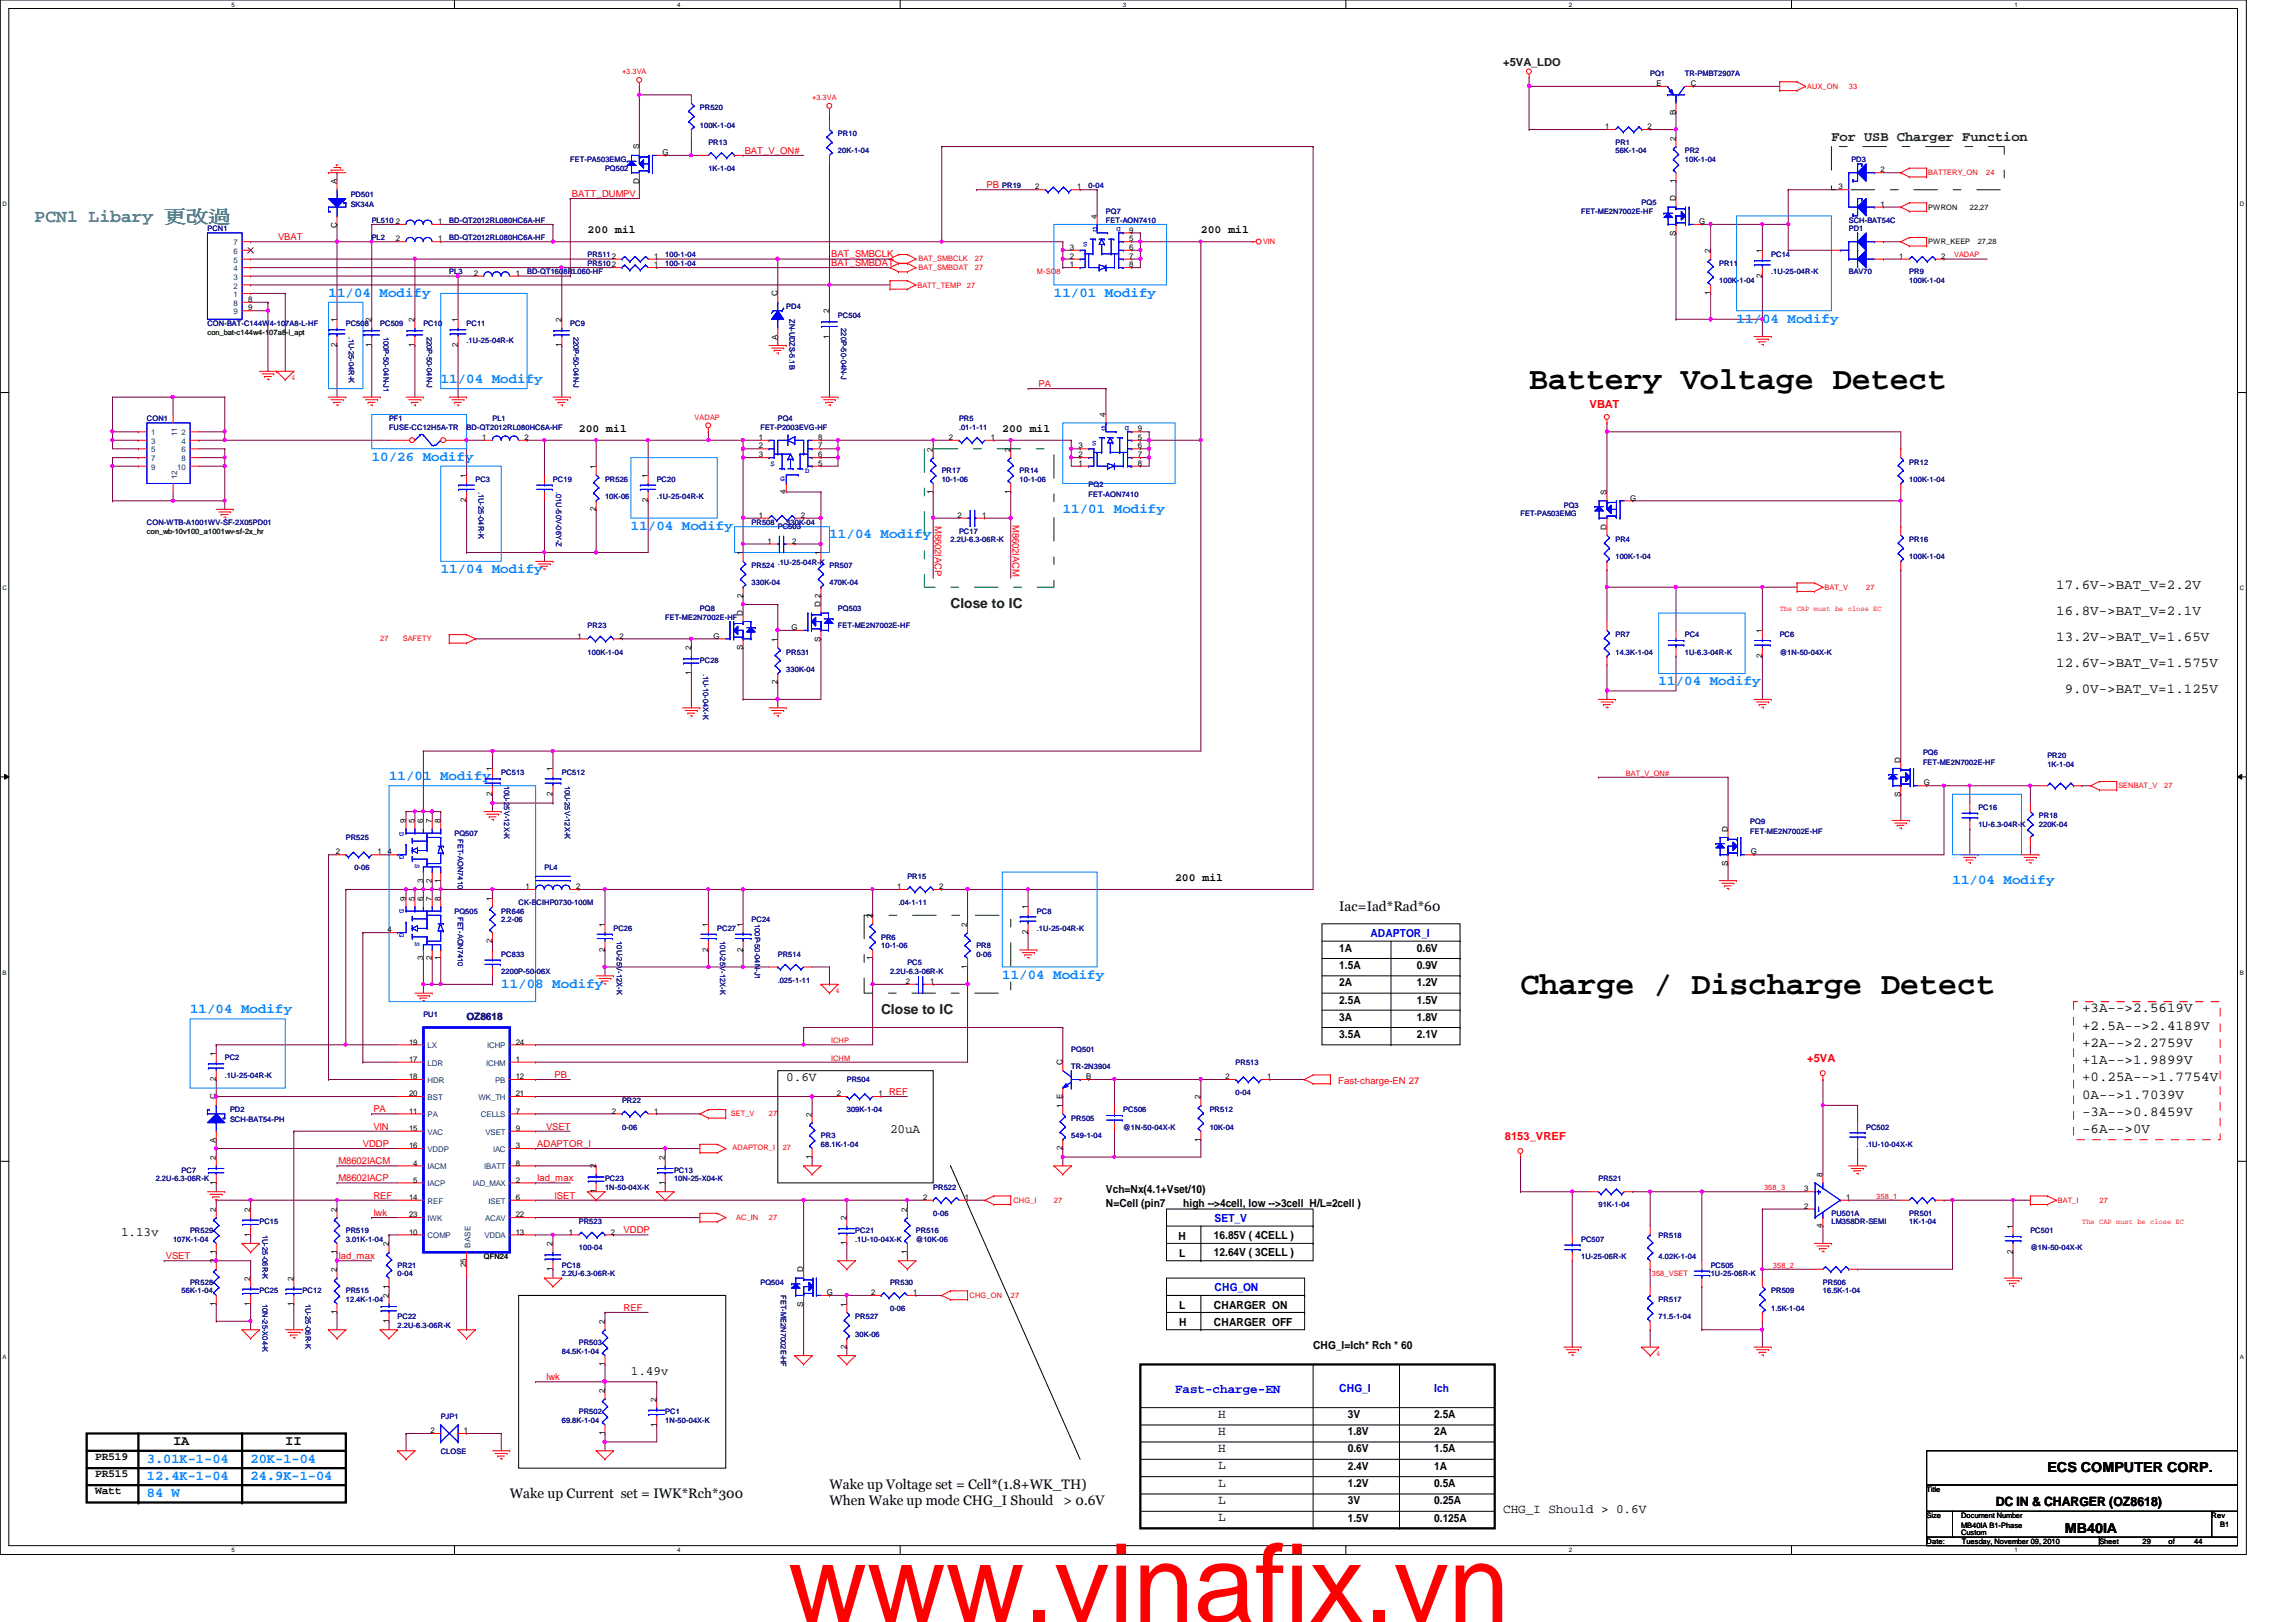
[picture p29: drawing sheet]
<svg xmlns="http://www.w3.org/2000/svg" width="297mm" height="210mm" viewBox="0 0 297 210" stroke-linecap="round" stroke-linejoin="round" font-family="sans-serif">
<defs><g id="words">
<text font-size="14.1" fill="#f00" x="102" y="209.9">www.vinafix.vn</text>
<g font-size="4.1">
<text x="197.8" y="50.4">Battery Voltage Detect</text>
<text x="196.7" y="128.6">Charge / Discharge Detect</text>
</g>
<text font-size="2.3" fill="#408080" x="4.5" y="28.7">PCN1 Libary 更更更</text>
<g font-size="1.8" fill="#004000">
<text x="236.9" y="18.3">For USB Charger Function</text>
<text x="123" y="78.7">Close to IC</text>
<text x="114" y="131.3">Close to IC</text>
</g>
<g font-size="1.8" fill="#0080ff">
<text x="42.5" y="38.4">11/04 Modify</text>
<text x="136.4" y="38.4">11/01 Modify</text>
<text x="224.7" y="41.7">11/04 Modify</text>
<text x="57" y="49.6">11/04 Modify</text>
<text x="48.1" y="59.6">10/26 Modify</text>
<text x="81.6" y="68.6">11/04 Modify</text>
<text x="107.3" y="69.7">11/04 Modify</text>
<text x="137.5" y="66.3">11/01 Modify</text>
<text x="57" y="74.2">11/04 Modify</text>
<text x="214.6" y="88.7">11/04 Modify</text>
<text x="50.3" y="101">11/01 Modify</text>
<text x="252.6" y="114.4">11/04 Modify</text>
<text x="24.6" y="131.1">11/04 Modify</text>
<text x="64.9" y="127.8">11/08 Modify</text>
<text x="129.7" y="126.7">11/04 Modify</text>
<text x="19" y="189.3">3.01K-1-04</text>
<text x="19" y="191.5">12.4K-1-04</text>
<text x="32.4" y="189.3">20K-1-04</text>
<text x="32.4" y="191.5">24.9K-1-04</text>
<text x="19" y="193.7">84 W</text>
</g>
<g font-size="1.8">
<text x="266" y="76.2">17.6V-&gt;BAT_V=2.2V</text>
<text x="266" y="79.6">16.8V-&gt;BAT_V=2.1V</text>
<text x="266" y="83">13.2V-&gt;BAT_V=1.65V</text>
<text x="266" y="86.3">12.6V-&gt;BAT_V=1.575V</text>
<text x="267.1" y="89.7">9.0V-&gt;BAT_V=1.125V</text>
<text x="173.3" y="117.9">Iac=Iad*Rad*60</text>
<text x="269.4" y="131">+3A--&gt;2.5619V</text>
<text x="269.4" y="135.5">+2A--&gt;2.2759V</text>
<text x="269.4" y="137.7">+1A--&gt;1.9899V</text>
<text x="269.4" y="133.3">+2.5A--&gt;2.4189V</text>
<text x="269.4" y="142.2">0A--&gt;1.7039V</text>
<text x="269.4" y="140">+0.25A--&gt;1.7754V</text>
<text x="269.4" y="146.7">-6A--&gt;0V</text>
<text x="269.4" y="144.4">-3A--&gt;0.8459V</text>
<text x="22.4" y="187">IA</text>
<text x="36.9" y="187">II</text>
<text x="264.9" y="190.5">ECS COMPUTER CORP.</text>
<text x="66" y="193.8">Wake up Current set = IWK*Rch*300</text>
<text x="107.3" y="192.7">Wake up Voltage set = Cell*(1.8+WK_TH)</text>
<text x="107.3" y="194.8">When Wake up mode CHG_I Should</text>
<text x="137.6" y="194.8">&gt; 0.6V</text>
<text x="267.1" y="198.3">MB40IA</text>
</g>
<g font-size="1.7">
<text x="101.7" y="139.9">0.6V</text>
<text x="115.1" y="146.6">20uA</text>
<text x="15.7" y="160">1.13v</text>
<text x="81.6" y="177.9">1.49v</text>
<text x="157.6" y="183.5">H</text>
<text x="157.6" y="185.7">H</text>
<text x="157.6" y="187.9">H</text>
<text x="157.6" y="190.2">L</text>
<text x="157.6" y="196.9">L</text>
<text x="157.6" y="192.4">L</text>
<text x="157.6" y="194.6">L</text>
<text x="194.5" y="195.7">CHG_I Should &gt; 0.6V</text>
<text x="258.2" y="194.9">DC IN &amp; CHARGER (OZ8618)</text>
</g>
<text font-size="1.7" fill="#00f" x="152" y="180.3">Fast-charge-EN</text>
<text font-size="1.4" fill="#004000" x="194.5" y="8.6">+5VA_LDO</text>
<g font-size="1.4">
<text x="76" y="30.2">200 mil</text>
<text x="155.4" y="30.2">200 mil</text>
<text x="74.9" y="55.9">200 mil</text>
<text x="129.7" y="55.9">200 mil</text>
<text x="152" y="114">200 mil</text>
<text x="173.3" y="125.4">1.5A</text>
<text x="173.3" y="123.1">1A</text>
<text x="183.3" y="123.1">0.6V</text>
<text x="183.3" y="125.4">0.9V</text>
<text x="173.3" y="127.6">2A</text>
<text x="173.3" y="129.9">2.5A</text>
<text x="183.3" y="129.9">1.5V</text>
<text x="183.3" y="127.6">1.2V</text>
<text x="173.3" y="132.1">3A</text>
<text x="173.3" y="134.3">3.5A</text>
<text x="183.3" y="132.1">1.8V</text>
<text x="183.3" y="134.3">2.1V</text>
<text x="143.1" y="154.4">Vch=Nx(4.1+Vset/10)</text>
<text x="143.1" y="156.2">N=Cell (pin7</text>
<text x="152.5" y="160.5">H</text>
<text x="153.1" y="156.2">high --&gt;4cell, low --&gt;3cell H/L=2cell )</text>
<text x="157.1" y="160.4">16.85V ( 4CELL )</text>
<text x="152.6" y="162.7">L</text>
<text x="157.1" y="162.6">12.64V ( 3CELL )</text>
<text x="152.6" y="171.5">H</text>
<text x="152.6" y="169.3">L</text>
<text x="157.1" y="169.3">CHARGER ON</text>
<text x="157.1" y="171.5">CHARGER OFF</text>
<text x="169.9" y="174.6">CHG_I=Ich* Rch * 60</text>
<text x="174.4" y="183.5">3V</text>
<text x="174.4" y="185.8">1.8V</text>
<text x="185.5" y="185.8">2A</text>
<text x="185.5" y="183.5">2.5A</text>
<text x="12.3" y="188.9">PR519</text>
<text x="12.3" y="191.1">PR515</text>
<text x="174.4" y="190.2">2.4V</text>
<text x="174.4" y="188">0.6V</text>
<text x="185.5" y="190.2">1A</text>
<text x="185.5" y="188">1.5A</text>
<text x="12.3" y="193.3">Watt</text>
<text x="174.4" y="194.7">3V</text>
<text x="174.4" y="196.9">1.5V</text>
<text x="174.4" y="192.4">1.2V</text>
<text x="185.5" y="196.9">0.125A</text>
<text x="185.5" y="194.7">0.25A</text>
<text x="185.5" y="192.4">0.5A</text>
</g>
<g font-size="1.4" fill="#f00">
<text x="205.7" y="52.7">VBAT</text>
<text x="233.8" y="137.5">+5VA</text>
<text x="194.7" y="147.5">8153_VREF</text>
</g>
<g font-size="1.4" fill="#00f">
<text x="177.3" y="121.2">ADAPTOR_I</text>
<text x="157.1" y="158.2">SET_V</text>
<text x="157.1" y="167.1">CHG_ON</text>
<text x="173.3" y="180.2">CHG_I</text>
<text x="185.5" y="180.2">Ich</text>
</g>
<text font-size="1.3" fill="#000080" x="60.4" y="132">OZ8618</text>
<g font-size="1.2" fill="#f00">
<text x="96.3" y="19.9">BAT_V_ON#</text>
<text x="74" y="25.5">BATT_DUMPV</text>
<text x="127.6" y="24.3">PB</text>
<text x="36" y="31.1">VBAT</text>
<text x="107.5" y="34.4">BAT_SMBDAT</text>
<text x="107.5" y="33.3">BAT_SMBCLK</text>
<text x="134.4" y="50.1">PA</text>
<text x="120.9" y="68" transform="rotate(90 120.9 68)">M8602IACP</text>
<text x="131" y="67.9" transform="rotate(90 131 67.9)">M8602IACM</text>
<text x="48.3" y="143.9">PA</text>
<text x="71.8" y="139.5">PB</text>
<text x="115" y="141.7">REF</text>
<text x="173.1" y="140.3">Fast-charge-EN 27</text>
<text x="46.9" y="148.4">VDDP</text>
<text x="48.3" y="146.2">VIN</text>
<text x="69.5" y="148.4">ADAPTOR_I</text>
<text x="70.7" y="146.2">VSET</text>
<text x="43.8" y="150.7">M8602IACM</text>
<text x="43.8" y="152.9">M8602IACP</text>
<text x="48.3" y="155.1">REF</text>
<text x="69.5" y="152.9">Iad_max</text>
<text x="71.8" y="155.1">ISET</text>
<text x="48.3" y="157.4">Iwk</text>
<text x="80.7" y="159.6">VDDP</text>
<text x="21.5" y="162.9">VSET</text>
<text x="43.8" y="162.9">Iad_max</text>
<text x="80.7" y="169.6">REF</text>
<text x="70.7" y="178.6">Iwk</text>
</g>
<g font-size="1" fill="#f00">
<text x="80.5" y="9.6">+3.3VA</text>
<text x="233.8" y="11.5">AUX_ON</text>
<text x="239.2" y="11.5">33</text>
<text x="105.1" y="13">+3.3VA</text>
<text x="249.5" y="22.6">BATTERY_ON</text>
<text x="257" y="22.6">24</text>
<text x="118.8" y="35">BAT_SMBDAT</text>
<text x="118.8" y="33.8">BAT_SMBCLK</text>
<text x="126.1" y="35">27</text>
<text x="126.1" y="33.8">27</text>
<text x="134.2" y="35.5">M-SO8</text>
<text x="163.4" y="31.6">VIN</text>
<text x="252.8" y="33.3">VADAP</text>
<text x="118.7" y="37.2">BATT_TEMP</text>
<text x="125.1" y="37.2">27</text>
<text x="37.7" y="49.2">4</text>
<text x="89.9" y="54.3">VADAP</text>
<text x="236" y="76.3">BAT_V</text>
<text x="241.4" y="76.3">27</text>
<text x="49.2" y="83">27</text>
<text x="52.1" y="83">SAFETY</text>
<text x="230.2" y="79">The CAP must be close EC</text>
<text x="210.4" y="100.4">BAT_V_ON#</text>
<text x="274.1" y="102">SENBAT_V</text>
<text x="280" y="102">27</text>
<text x="108.1" y="128.5">4</text>
<text x="107.5" y="135">ICHP</text>
<text x="107.5" y="137.2">ICHM</text>
<text x="94.6" y="144.5">SET_V</text>
<text x="94.8" y="148.8">ADAPTOR_I</text>
<text x="99.5" y="144.5">27</text>
<text x="101.3" y="148.8">27</text>
<text x="131.1" y="155.7">CHG_I</text>
<text x="136.4" y="155.7">27</text>
<text x="228.2" y="154">358_3</text>
<text x="242.7" y="155.1">358_1</text>
<text x="266.2" y="155.7">BAT_I</text>
<text x="271.6" y="155.7">27</text>
<text x="95.2" y="157.9">AC_IN</text>
<text x="99.5" y="157.9">27</text>
<text x="269.4" y="158.4">The CAP must be close EC</text>
<text x="125.4" y="167.9">CHG_ON</text>
<text x="130.8" y="167.9">27</text>
<text x="213.7" y="165.2">358_VSET</text>
<text x="229.4" y="164">358_2</text>
<text x="214.2" y="175.5">4</text>
</g>
<g font-size="1" fill="#000080">
<text x="213.5" y="9.8">PQ1</text>
<text x="218" y="9.8">TR-PMBT2907A</text>
<text x="90.5" y="14.3">PR520</text>
<text x="90.5" y="16.5">100K-1-04</text>
<text x="108.4" y="17.7">PR10</text>
<text x="73.8" y="21">FET-PA503EMG</text>
<text x="78.3" y="22.1">PQ502</text>
<text x="91.6" y="18.8">PR13</text>
<text x="91.6" y="22.1">1K-1-04</text>
<text x="108.4" y="19.9">20K-1-04</text>
<text x="209" y="18.8">PR1</text>
<text x="209" y="19.9">56K-1-04</text>
<text x="218" y="19.9">PR2</text>
<text x="218" y="21">10K-1-04</text>
<text x="239.5" y="21">PD3</text>
<text x="26.8" y="29.9">PCN1</text>
<text x="45.4" y="25.4">PD501</text>
<text x="45.4" y="26.8">SK34A</text>
<text x="48.1" y="28.8">PL510</text>
<text x="58.1" y="28.8">BD-QT2012RL080HC6A-HF</text>
<text x="129.7" y="24.3">PR19</text>
<text x="140.8" y="24.3">0-04</text>
<text x="143.1" y="27.7">PQ7</text>
<text x="143.1" y="28.8">FET-AON7410</text>
<text x="204.6" y="27.7">FET-ME2N7002E-HF</text>
<text x="212.4" y="26.6">PQ5</text>
<text x="239.2" y="28.8">SCH-BAT54C</text>
<text x="239.2" y="29.9">PD1</text>
<text x="48.1" y="31">PL2</text>
<text x="58.1" y="35.5">PL3</text>
<text x="58.1" y="31">BD-QT2012RL080HC6A-HF</text>
<text x="68.2" y="35.5">BD-QT1608RL060-HF</text>
<text x="76" y="33.3">PR5112</text>
<text x="76" y="34.4">PR5102</text>
<text x="86.1" y="33.3">100-1-04</text>
<text x="86.1" y="34.4">100-1-04</text>
<text x="222.4" y="34.4">PR11</text>
<text x="229.1" y="33.3">PC14</text>
<text x="229.1" y="35.5">.1U-25-04R-K</text>
<text x="239.2" y="35.5">BAV70</text>
<text x="247" y="35.5">PR9</text>
<text x="101.7" y="40">PD4</text>
<text x="102.1" y="41.3" transform="rotate(90 102.1 41.3)">ZN-UDZS-5.1B</text>
<text x="108.4" y="41.1">PC504</text>
<text x="222.4" y="36.6">100K-1-04</text>
<text x="247" y="36.6">100K-1-04</text>
<text x="26.8" y="42.2">CON-BAT-C144W4-107A8-L-HF</text>
<text x="44.7" y="42.2">PC508</text>
<text x="45.1" y="43.6" transform="rotate(90 45.1 43.6)">.1U-25-04R-K</text>
<text x="49.2" y="42.2">PC509</text>
<text x="49.6" y="43.6" transform="rotate(90 49.6 43.6)">100P-50-04N-J1</text>
<text x="54.8" y="42.2">PC10</text>
<text x="55.2" y="43.6" transform="rotate(90 55.2 43.6)">220P-50-04N-J</text>
<text x="60.4" y="42.2">PC11</text>
<text x="60.4" y="44.4">.1U-25-04R-K</text>
<text x="73.8" y="42.2">PC9</text>
<text x="74.2" y="43.6" transform="rotate(90 74.2 43.6)">220P-50-04N-J</text>
<text x="108.8" y="42.5" transform="rotate(90 108.8 42.5)">220P-50-04N-J</text>
<text x="19" y="54.5">CON1</text>
<text x="50.3" y="54.5">PF1</text>
<text x="50.3" y="55.6">FUSE-CC12H5A-TR</text>
<text x="60.4" y="55.6">BD-QT2012RL080HC6A-HF</text>
<text x="63.7" y="54.5">PL1</text>
<text x="98.4" y="55.6">FET-P2003EVG-HF</text>
<text x="100.6" y="54.5">PQ4</text>
<text x="124.1" y="54.5">PR5</text>
<text x="124.1" y="55.6">.01-1-11</text>
<text x="61.5" y="62.4">PC3</text>
<text x="61.9" y="63.7" transform="rotate(90 61.9 63.7)">.1U-25-04R-K</text>
<text x="71.5" y="62.4">PC19</text>
<text x="72" y="63.7" transform="rotate(90 72 63.7)">.01U-50V-06Y-Z</text>
<text x="78.3" y="62.4">PR526</text>
<text x="78.3" y="64.6">10K-06</text>
<text x="85" y="62.4">PC20</text>
<text x="85" y="64.6">.1U-25-04R-K</text>
<text x="121.8" y="61.2">PR17</text>
<text x="121.8" y="62.4">10-1-06</text>
<text x="131.9" y="61.2">PR14</text>
<text x="131.9" y="62.4">10-1-06</text>
<text x="140.8" y="63">PQ2</text>
<text x="140.8" y="64.3">FET-AON7410</text>
<text x="202.3" y="65.7">PQ3</text>
<text x="247" y="60.1">PR12</text>
<text x="247" y="62.4">100K-1-04</text>
<text x="19" y="67.9">CON-WTB-A1001WV-SF-2X05PD01</text>
<text x="97.2" y="67.9">PR508</text>
<text x="100.6" y="68.5">PC503</text>
<text x="101.7" y="67.9">330K-04</text>
<text x="123" y="70.1">2.2U-6.3-06R-K</text>
<text x="124.1" y="69">PC17</text>
<text x="196.7" y="66.8">FET-PA503EMG</text>
<text x="209" y="70.1">PR4</text>
<text x="247" y="70.1">PR16</text>
<text x="97.2" y="73.5">PR524</text>
<text x="97.2" y="75.7">330K-04</text>
<text x="100.6" y="73.1">.1U-25-04R-K</text>
<text x="107.3" y="73.5">PR507</text>
<text x="107.3" y="75.7">470K-04</text>
<text x="209" y="72.4">100K-1-04</text>
<text x="247" y="72.4">100K-1-04</text>
<text x="76" y="81.3">PR23</text>
<text x="86.1" y="80.2">FET-ME2N7002E-HF</text>
<text x="90.5" y="79.1">PQ8</text>
<text x="108.4" y="79.1">PQ503</text>
<text x="108.4" y="81.3">FET-ME2N7002E-HF</text>
<text x="209" y="82.5">PR7</text>
<text x="218" y="82.5">PC4</text>
<text x="230.2" y="82.5">PC6</text>
<text x="76" y="84.7">100K-1-04</text>
<text x="90.5" y="85.8">PC28</text>
<text x="91" y="87.2" transform="rotate(90 91 87.2)">.1U-10-04X-K</text>
<text x="101.7" y="84.7">PR531</text>
<text x="101.7" y="86.9">330K-04</text>
<text x="209" y="84.7">14.3K-1-04</text>
<text x="218" y="84.7">1U-6.3-04R-K</text>
<text x="230.2" y="84.7">@1N-50-04X-K</text>
<text x="64.9" y="100.3">PC513</text>
<text x="65.2" y="101.7" transform="rotate(90 65.2 101.7)">10U-25V-12X-K</text>
<text x="72.7" y="100.3">PC512</text>
<text x="73.1" y="101.7" transform="rotate(90 73.1 101.7)">10U-25V-12X-K</text>
<text x="248.8" y="97.7">PQ6</text>
<text x="248.8" y="99">FET-ME2N7002E-HF</text>
<text x="264.9" y="98.1">PR20</text>
<text x="264.9" y="99.2">1K-1-04</text>
<text x="226.4" y="106.6">PQ9</text>
<text x="226.4" y="107.9">FET-ME2N7002E-HF</text>
<text x="255.9" y="104.8">PC16</text>
<text x="255.9" y="107.1">1U-6.3-04R-K</text>
<text x="263.8" y="105.9">PR18</text>
<text x="263.8" y="107.1">220K-04</text>
<text x="44.7" y="108.7">PR525</text>
<text x="45.8" y="112.6">0-06</text>
<text x="58.8" y="108.2">PQ507</text>
<text x="59.2" y="108.6" transform="rotate(90 59.2 108.6)">FET-AON7410</text>
<text x="70.4" y="112.6">PL4</text>
<text x="117.4" y="113.7">PR15</text>
<text x="58.8" y="118.2">PQ505</text>
<text x="59.2" y="118.7" transform="rotate(90 59.2 118.7)">FET-AON7410</text>
<text x="64.9" y="118.2">PR646</text>
<text x="64.9" y="119.3">2.2-06</text>
<text x="67.1" y="117.1">CK-BCIHP0730-100M</text>
<text x="97.2" y="119.3">PC24</text>
<text x="97.7" y="119.5" transform="rotate(90 97.7 119.5)">100P-50-04N-J1</text>
<text x="116.2" y="117.1">.04-1-11</text>
<text x="134.2" y="118.2">PC8</text>
<text x="64.9" y="123.8">PC833</text>
<text x="79.4" y="120.4">PC26</text>
<text x="79.8" y="121.8" transform="rotate(90 79.8 121.8)">10U-25V-12X-K</text>
<text x="92.8" y="120.4">PC27</text>
<text x="93.2" y="121.8" transform="rotate(90 93.2 121.8)">10U-25V-12X-K</text>
<text x="100.6" y="123.8">PR514</text>
<text x="114" y="121.6">PR6</text>
<text x="114" y="122.7">10-1-06</text>
<text x="117.4" y="124.9">PC5</text>
<text x="126.3" y="122.7">PR8</text>
<text x="126.3" y="123.8">0-06</text>
<text x="134.2" y="120.4">.1U-25-04R-K</text>
<text x="54.8" y="131.6">PU1</text>
<text x="64.9" y="126">2200P-50-06X</text>
<text x="100.6" y="127.2">.025-1-11</text>
<text x="115.1" y="126">2.2U-6.3-06R-K</text>
<text x="29.1" y="137.2">PC2</text>
<text x="138.6" y="136.1">PQ501</text>
<text x="159.8" y="137.8">PR513</text>
<text x="29.1" y="139.4">.1U-25-04R-K</text>
<text x="29.8" y="143.9">PD2</text>
<text x="80.5" y="142.8">PR22</text>
<text x="109.6" y="140">PR504</text>
<text x="109.6" y="143.9">309K-1-04</text>
<text x="138.6" y="138.3">TR-2N3904</text>
<text x="145.3" y="143.9">PC506</text>
<text x="156.5" y="143.9">PR512</text>
<text x="159.8" y="141.7">0-04</text>
<text x="29.8" y="145.2">SCH-BAT54-PH</text>
<text x="80.5" y="146.2">0-06</text>
<text x="106.2" y="147.3">PR3</text>
<text x="106.2" y="148.4">68.1K-1-04</text>
<text x="138.6" y="145">PR505</text>
<text x="138.6" y="147.3">549-1-04</text>
<text x="145.3" y="146.2">@1N-50-04X-K</text>
<text x="156.5" y="146.2">10K-04</text>
<text x="241.4" y="146.2">PC502</text>
<text x="241.4" y="148.4">.1U-10-04X-K</text>
<text x="20.1" y="152.9">2.2U-6.3-06R-K</text>
<text x="23.5" y="151.8">PC7</text>
<text x="78.3" y="152.9">PC23</text>
<text x="78.3" y="154">1N-50-04X-K</text>
<text x="87.2" y="151.8">PC13</text>
<text x="87.2" y="152.9">10N-25-X04-K</text>
<text x="120.7" y="154">PR522</text>
<text x="206.8" y="152.9">PR521</text>
<text x="22.4" y="160.7">107K-1-04</text>
<text x="24.6" y="159.6">PR529</text>
<text x="33.6" y="158.5">PC15</text>
<text x="33.9" y="159.8" transform="rotate(90 33.9 159.8)">1U-25-06R-K</text>
<text x="44.7" y="159.6">PR519</text>
<text x="44.7" y="160.7">3.01K-1-04</text>
<text x="74.9" y="158.5">PR523</text>
<text x="74.9" y="161.8">100-04</text>
<text x="110.7" y="159.6">PC21</text>
<text x="110.7" y="160.7">.1U-10-04X-K</text>
<text x="118.5" y="159.6">PR516</text>
<text x="118.5" y="160.7">@10K-06</text>
<text x="120.7" y="157.4">0-06</text>
<text x="204.6" y="160.7">PC507</text>
<text x="206.8" y="156.2">91K-1-04</text>
<text x="214.6" y="160.2">PR518</text>
<text x="236.9" y="157.4">PU501A</text>
<text x="236.9" y="158.5">LM358DR-SEMI</text>
<text x="247" y="157.4">PR501</text>
<text x="247" y="158.5">1K-1-04</text>
<text x="262.7" y="159.6">PC501</text>
<text x="262.7" y="161.8">@1N-50-04X-K</text>
<text x="23.5" y="167.4">56K-1-04</text>
<text x="24.6" y="166.3">PR528</text>
<text x="33.6" y="167.4">PC25</text>
<text x="39.2" y="167.4">PC12</text>
<text x="44.7" y="167.4">PR515</text>
<text x="51.4" y="164">PR21</text>
<text x="51.4" y="165.1">0-04</text>
<text x="72.7" y="164">PC18</text>
<text x="72.7" y="165.1">2.2U-6.3-06R-K</text>
<text x="98.4" y="166.3">PQ504</text>
<text x="101" y="167.6" transform="rotate(90 101 167.6)">FET-ME2N7002E-HF</text>
<text x="115.1" y="166.3">PR530</text>
<text x="204.6" y="162.9">1U-25-06R-K</text>
<text x="214.6" y="162.9">4.02K-1-04</text>
<text x="221.3" y="164">PC505</text>
<text x="221.3" y="165.1">1U-25-06R-K</text>
<text x="229.1" y="167.4">PR509</text>
<text x="235.8" y="166.3">PR506</text>
<text x="235.8" y="167.4">16.5K-1-04</text>
<text x="33.9" y="168.7" transform="rotate(90 33.9 168.7)">10N-25-X04-K</text>
<text x="39.5" y="168.7" transform="rotate(90 39.5 168.7)">1U-25-06R-K</text>
<text x="44.7" y="168.5">12.4K-1-04</text>
<text x="51.4" y="170.7">PC22</text>
<text x="51.4" y="171.9">2.2U-6.3-06R-K</text>
<text x="110.7" y="170.7">PR527</text>
<text x="110.7" y="173">30K-06</text>
<text x="115.1" y="169.6">0-06</text>
<text x="214.6" y="168.5">PR517</text>
<text x="214.6" y="170.7">71.5-1-04</text>
<text x="229.1" y="169.6">1.5K-1-04</text>
<text x="72.7" y="175.2">84.5K-1-04</text>
<text x="74.9" y="174.1">PR503</text>
<text x="57" y="183.6">PJP1</text>
<text x="72.7" y="184.1">69.8K-1-04</text>
<text x="74.9" y="183">PR502</text>
<text x="86.1" y="183">PC1</text>
<text x="86.1" y="184.1">1N-50-04X-K</text>
<text x="57" y="188.2">CLOSE</text>
</g>
<g font-size="1">
<text x="214.3" y="11.1">E</text>
<text x="218.7" y="11.1">C</text>
<text x="207.7" y="16.7">1</text>
<text x="213.1" y="16.7">2</text>
<text x="216.8" y="14.9" transform="rotate(-90 216.8 14.9)">B</text>
<text x="43.6" y="23.8" transform="rotate(-90 43.6 23.8)">A</text>
<text x="82.7" y="23.9" transform="rotate(-90 82.7 23.9)">D</text>
<text x="82.7" y="19.3" transform="rotate(-90 82.7 19.3)">S</text>
<text x="85.7" y="20.1">G</text>
<text x="216.8" y="23.7" transform="rotate(-90 216.8 23.7)">1</text>
<text x="216.8" y="18.2" transform="rotate(-90 216.8 18.2)">2</text>
<text x="243.3" y="22.3">2</text>
<text x="43.6" y="29.5" transform="rotate(-90 43.6 29.5)">C</text>
<text x="51.2" y="29">2</text>
<text x="56.7" y="29">1</text>
<text x="133.9" y="24.5">2</text>
<text x="139.4" y="24.5">1</text>
<text x="141.9" y="28.3" transform="rotate(-90 141.9 28.3)">4</text>
<text x="216.8" y="26" transform="rotate(-90 216.8 26)">D</text>
<text x="219.8" y="29">G</text>
<text x="237.9" y="24.5">3</text>
<text x="243.3" y="26.8">1</text>
<text x="249.5" y="27.1">PWRON</text>
<text x="254.8" y="27.1">22,27</text>
<text x="51.2" y="31.2">2</text>
<text x="56.7" y="31.2">1</text>
<text x="61.3" y="35.7">2</text>
<text x="66.7" y="35.7">1</text>
<text x="84.6" y="33.5">1</text>
<text x="84.6" y="34.6">1</text>
<text x="138.4" y="34.6">1</text>
<text x="138.4" y="33.5">2</text>
<text x="138.4" y="32.3">3</text>
<text x="146.1" y="31.2">5</text>
<text x="146.1" y="32.3">6</text>
<text x="146.1" y="33.5">7</text>
<text x="146.1" y="34.6">8</text>
<text x="146.1" y="30.1">9</text>
<text x="216.8" y="30.5" transform="rotate(-90 216.8 30.5)">S</text>
<text x="221.3" y="32.8" transform="rotate(-90 221.3 32.8)">2</text>
<text x="228" y="36" transform="rotate(-90 228 36)">2</text>
<text x="228" y="32.8" transform="rotate(-90 228 32.8)">1</text>
<text x="245.7" y="33.5">1</text>
<text x="249.5" y="31.6">PWR_KEEP</text>
<text x="251.1" y="33.5">2</text>
<text x="255.9" y="31.6">27,28</text>
<text x="32.1" y="39.1">8</text>
<text x="32.1" y="40.2">9</text>
<text x="43.6" y="41.7" transform="rotate(-90 43.6 41.7)">1</text>
<text x="48" y="41.7" transform="rotate(-90 48 41.7)">2</text>
<text x="53.6" y="41.7" transform="rotate(-90 53.6 41.7)">2</text>
<text x="59.2" y="41.7" transform="rotate(-90 59.2 41.7)">1</text>
<text x="72.6" y="41.7" transform="rotate(-90 72.6 41.7)">2</text>
<text x="100.6" y="38.4" transform="rotate(-90 100.6 38.4)">C</text>
<text x="107.3" y="40.6" transform="rotate(-90 107.3 40.6)">2</text>
<text x="221.3" y="38.2" transform="rotate(-90 221.3 38.2)">1</text>
<text x="43.6" y="44.9" transform="rotate(-90 43.6 44.9)">2</text>
<text x="48" y="44.9" transform="rotate(-90 48 44.9)">1</text>
<text x="53.6" y="44.9" transform="rotate(-90 53.6 44.9)">1</text>
<text x="59.2" y="44.9" transform="rotate(-90 59.2 44.9)">2</text>
<text x="72.6" y="44.9" transform="rotate(-90 72.6 44.9)">1</text>
<text x="100.6" y="43.9" transform="rotate(-90 100.6 43.9)">A</text>
<text x="107.3" y="43.8" transform="rotate(-90 107.3 43.8)">1</text>
<text x="143" y="54" transform="rotate(-90 143 54)">4</text>
<text x="62.4" y="56.9">1</text>
<text x="67.9" y="56.9">2</text>
<text x="98.2" y="56.9">1</text>
<text x="98.2" y="58">2</text>
<text x="98.2" y="59.2">3</text>
<text x="105.8" y="59.2">6</text>
<text x="105.8" y="58">7</text>
<text x="105.8" y="56.9">8</text>
<text x="120.7" y="58.5" transform="rotate(-90 120.7 58.5)">2</text>
<text x="122.8" y="56.9">2</text>
<text x="128.2" y="56.9">1</text>
<text x="130.7" y="58.5" transform="rotate(-90 130.7 58.5)">2</text>
<text x="139.5" y="59.2">2</text>
<text x="139.5" y="58">3</text>
<text x="147.2" y="56.9">5</text>
<text x="147.2" y="58">6</text>
<text x="147.2" y="59.2">7</text>
<text x="147.2" y="55.8">9</text>
<text x="60.3" y="65" transform="rotate(-90 60.3 65)">2</text>
<text x="60.3" y="61.8" transform="rotate(-90 60.3 61.8)">1</text>
<text x="77.1" y="60.7" transform="rotate(-90 77.1 60.7)">1</text>
<text x="83.8" y="65" transform="rotate(-90 83.8 65)">2</text>
<text x="83.8" y="61.8" transform="rotate(-90 83.8 61.8)">1</text>
<text x="101.7" y="63.9" transform="rotate(-90 101.7 63.9)">4</text>
<text x="105.8" y="60.3">5</text>
<text x="120.7" y="63.9" transform="rotate(-90 120.7 63.9)">1</text>
<text x="130.7" y="63.9" transform="rotate(-90 130.7 63.9)">1</text>
<text x="139.5" y="60.3">1</text>
<text x="147.2" y="60.3">8</text>
<text x="207.9" y="64.1" transform="rotate(-90 207.9 64.1)">S</text>
<text x="210.9" y="64.8">G</text>
<text x="77.1" y="66.2" transform="rotate(-90 77.1 66.2)">2</text>
<text x="96.1" y="71.9" transform="rotate(-90 96.1 71.9)">1</text>
<text x="98.2" y="67">1</text>
<text x="99.3" y="70.4">1</text>
<text x="102.5" y="70.4">2</text>
<text x="103.6" y="67">2</text>
<text x="106.2" y="71.9" transform="rotate(-90 106.2 71.9)">1</text>
<text x="123.9" y="67">2</text>
<text x="127.1" y="67">1</text>
<text x="207.9" y="68.6" transform="rotate(-90 207.9 68.6)">D</text>
<text x="96.1" y="77.3" transform="rotate(-90 96.1 77.3)">2</text>
<text x="74.7" y="82.6">1</text>
<text x="80.1" y="82.6">2</text>
<text x="92.3" y="82.6">G</text>
<text x="96.1" y="79.7" transform="rotate(-90 96.1 79.7)">D</text>
<text x="100.6" y="83.1" transform="rotate(-90 100.6 83.1)">1</text>
<text x="102.4" y="81.5">G</text>
<text x="106.2" y="83.1" transform="rotate(-90 106.2 83.1)">S</text>
<text x="106.2" y="78.6" transform="rotate(-90 106.2 78.6)">D 2</text>
<text x="228" y="81.9" transform="rotate(-90 228 81.9)">1</text>
<text x="89.4" y="87.4" transform="rotate(-90 89.4 87.4)">1</text>
<text x="89.4" y="84.2" transform="rotate(-90 89.4 84.2)">2</text>
<text x="96.1" y="84.2" transform="rotate(-90 96.1 84.2)">S</text>
<text x="100.6" y="88.5" transform="rotate(-90 100.6 88.5)">2</text>
<text x="228" y="85.2" transform="rotate(-90 228 85.2)">2</text>
<text x="63.7" y="99.8" transform="rotate(-90 63.7 99.8)">1</text>
<text x="71.5" y="99.8" transform="rotate(-90 71.5 99.8)">1</text>
<text x="245.9" y="98.7" transform="rotate(-90 245.9 98.7)">D</text>
<text x="248.9" y="101.6">G</text>
<text x="52.5" y="106.5" transform="rotate(-90 52.5 106.5)">9</text>
<text x="53.6" y="106.5" transform="rotate(-90 53.6 106.5)">5</text>
<text x="54.7" y="106.5" transform="rotate(-90 54.7 106.5)">6</text>
<text x="55.9" y="106.5" transform="rotate(-90 55.9 106.5)">7</text>
<text x="57" y="106.5" transform="rotate(-90 57 106.5)">8</text>
<text x="63.7" y="103" transform="rotate(-90 63.7 103)">2</text>
<text x="71.5" y="103" transform="rotate(-90 71.5 103)">2</text>
<text x="223.5" y="107.6" transform="rotate(-90 223.5 107.6)">D</text>
<text x="245.9" y="103.2" transform="rotate(-90 245.9 103.2)">S</text>
<text x="43.4" y="110.6">2</text>
<text x="48.8" y="110.6">1</text>
<text x="50.1" y="110.6">4</text>
<text x="223.5" y="112.1" transform="rotate(-90 223.5 112.1)">S</text>
<text x="226.5" y="110.6">G</text>
<text x="52.5" y="116.6" transform="rotate(-90 52.5 116.6)">9</text>
<text x="53.6" y="116.6" transform="rotate(-90 53.6 116.6)">5</text>
<text x="54.7" y="116.6" transform="rotate(-90 54.7 116.6)">6</text>
<text x="54.7" y="114.2" transform="rotate(-90 54.7 114.2)">3</text>
<text x="55.9" y="116.6" transform="rotate(-90 55.9 116.6)">7</text>
<text x="55.9" y="114.2" transform="rotate(-90 55.9 114.2)">2</text>
<text x="57" y="116.6" transform="rotate(-90 57 116.6)">8</text>
<text x="57" y="114.2" transform="rotate(-90 57 114.2)">1</text>
<text x="63.7" y="116.6" transform="rotate(-90 63.7 116.6)">1</text>
<text x="68" y="115.1">1</text>
<text x="74.5" y="115.1">2</text>
<text x="78.2" y="119.9" transform="rotate(-90 78.2 119.9)">1</text>
<text x="91.6" y="119.9" transform="rotate(-90 91.6 119.9)">1</text>
<text x="96.1" y="119.9" transform="rotate(-90 96.1 119.9)">1</text>
<text x="112.9" y="118.8" transform="rotate(-90 112.9 118.8)">2</text>
<text x="116.1" y="115.1">1</text>
<text x="121.5" y="115.1">2</text>
<text x="125.1" y="119.9" transform="rotate(-90 125.1 119.9)">2</text>
<text x="133" y="117.7" transform="rotate(-90 133 117.7)">1</text>
<text x="50.1" y="120.6">4</text>
<text x="54.7" y="124.3" transform="rotate(-90 54.7 124.3)">3</text>
<text x="55.9" y="124.3" transform="rotate(-90 55.9 124.3)">2</text>
<text x="57" y="124.3" transform="rotate(-90 57 124.3)">1</text>
<text x="63.7" y="122" transform="rotate(-90 63.7 122)">2</text>
<text x="78.2" y="123.1" transform="rotate(-90 78.2 123.1)">2</text>
<text x="91.6" y="123.1" transform="rotate(-90 91.6 123.1)">2</text>
<text x="96.1" y="123.1" transform="rotate(-90 96.1 123.1)">2</text>
<text x="112.9" y="124.3" transform="rotate(-90 112.9 124.3)">1</text>
<text x="125.1" y="125.4" transform="rotate(-90 125.1 125.4)">1</text>
<text x="133" y="120.9" transform="rotate(-90 133 120.9)">2</text>
<text x="117.2" y="127.3">2</text>
<text x="120.4" y="127.3">1</text>
<text x="27.9" y="136.7" transform="rotate(-90 27.9 136.7)">1</text>
<text x="52.9" y="135.2">19</text>
<text x="52.9" y="137.4">17</text>
<text x="66.7" y="135.2">24</text>
<text x="66.7" y="137.4">1</text>
<text x="137.5" y="137.8" transform="rotate(-90 137.5 137.8)">C</text>
<text x="27.9" y="142.3" transform="rotate(-90 27.9 142.3)">C</text>
<text x="27.9" y="139.9" transform="rotate(-90 27.9 139.9)">2</text>
<text x="52.9" y="141.9">20</text>
<text x="52.9" y="139.7">18</text>
<text x="66.7" y="139.7">12</text>
<text x="66.7" y="141.9">21</text>
<text x="108.2" y="141.9">2</text>
<text x="113.7" y="141.9">1</text>
<text x="137.5" y="143.4" transform="rotate(-90 137.5 143.4)">1 E</text>
<text x="140.5" y="139.7">B</text>
<text x="155.3" y="142.3" transform="rotate(-90 155.3 142.3)">2</text>
<text x="158.5" y="139.7">2</text>
<text x="164" y="139.7">1</text>
<text x="27.9" y="147.9" transform="rotate(-90 27.9 147.9)">A</text>
<text x="52.9" y="144.1">11</text>
<text x="52.9" y="146.3">15</text>
<text x="52.9" y="148.6">16</text>
<text x="66.7" y="144.1">7</text>
<text x="66.7" y="146.3">9</text>
<text x="66.7" y="148.6">3</text>
<text x="79.2" y="144.1">2</text>
<text x="84.6" y="144.1">1</text>
<text x="105" y="150" transform="rotate(-90 105 150)">1</text>
<text x="105" y="144.5" transform="rotate(-90 105 144.5)">2</text>
<text x="137.5" y="148.8" transform="rotate(-90 137.5 148.8)">2</text>
<text x="155.3" y="147.7" transform="rotate(-90 155.3 147.7)">1</text>
<text x="27.9" y="153.3" transform="rotate(-90 27.9 153.3)">1</text>
<text x="27.9" y="150.1" transform="rotate(-90 27.9 150.1)">2</text>
<text x="52.9" y="155.3">14</text>
<text x="53.5" y="150.8">4</text>
<text x="53.5" y="153">5</text>
<text x="66.7" y="150.8">8</text>
<text x="66.7" y="155.3">6</text>
<text x="66.7" y="153">2</text>
<text x="77.1" y="154.4" transform="rotate(-90 77.1 154.4)">1</text>
<text x="77.1" y="151.2" transform="rotate(-90 77.1 151.2)">2</text>
<text x="86" y="153.3" transform="rotate(-90 86 153.3)">1</text>
<text x="86" y="150.1" transform="rotate(-90 86 150.1)">2</text>
<text x="119.4" y="155.3">2</text>
<text x="124.8" y="155.3">1</text>
<text x="233.4" y="154.2">3</text>
<text x="235.8" y="152.3" transform="rotate(-90 235.8 152.3)">8</text>
<text x="238.8" y="155.3">1</text>
<text x="27.9" y="156.8" transform="rotate(-90 27.9 156.8)">2</text>
<text x="32.4" y="160" transform="rotate(-90 32.4 160)">1</text>
<text x="32.4" y="156.8" transform="rotate(-90 32.4 156.8)">2</text>
<text x="43.6" y="156.8" transform="rotate(-90 43.6 156.8)">2</text>
<text x="50.3" y="161.3" transform="rotate(-90 50.3 161.3)">2</text>
<text x="52.9" y="157.5">23</text>
<text x="52.9" y="159.8">10</text>
<text x="66.7" y="159.8">13</text>
<text x="66.7" y="157.5">22</text>
<text x="71.5" y="161.3" transform="rotate(-90 71.5 161.3)">2</text>
<text x="73.6" y="159.8">1</text>
<text x="79" y="159.8">2</text>
<text x="109.5" y="161.2" transform="rotate(-90 109.5 161.2)">1</text>
<text x="109.5" y="157.9" transform="rotate(-90 109.5 157.9)">2</text>
<text x="117.3" y="156.8" transform="rotate(-90 117.3 156.8)">2</text>
<text x="233.4" y="156.4">2</text>
<text x="235.8" y="158.9" transform="rotate(-90 235.8 158.9)">4</text>
<text x="260.4" y="159" transform="rotate(-90 260.4 159)">1</text>
<text x="27.9" y="163.5" transform="rotate(-90 27.9 163.5)">2</text>
<text x="27.9" y="162.3" transform="rotate(-90 27.9 162.3)">1</text>
<text x="32.4" y="165.7" transform="rotate(-90 32.4 165.7)">2</text>
<text x="38" y="165.7" transform="rotate(-90 38 165.7)">2</text>
<text x="43.6" y="164.6" transform="rotate(-90 43.6 164.6)">2</text>
<text x="43.6" y="162.3" transform="rotate(-90 43.6 162.3)">1</text>
<text x="50.3" y="168" transform="rotate(-90 50.3 168)">2</text>
<text x="50.3" y="166.8" transform="rotate(-90 50.3 166.8)">1</text>
<text x="60.3" y="164" transform="rotate(-90 60.3 164)">25</text>
<text x="62.6" y="162.9">QFN24</text>
<text x="71.5" y="164.5" transform="rotate(-90 71.5 164.5)">1</text>
<text x="103.9" y="164.6" transform="rotate(-90 103.9 164.6)">D</text>
<text x="107" y="167.6">G</text>
<text x="112.7" y="167.6">2</text>
<text x="117.3" y="162.3" transform="rotate(-90 117.3 162.3)">1</text>
<text x="118.1" y="167.6">1</text>
<text x="260.4" y="162.3" transform="rotate(-90 260.4 162.3)">2</text>
<text x="27.9" y="169" transform="rotate(-90 27.9 169)">1</text>
<text x="32.4" y="169" transform="rotate(-90 32.4 169)">1</text>
<text x="38" y="169" transform="rotate(-90 38 169)">1</text>
<text x="43.6" y="170.1" transform="rotate(-90 43.6 170.1)">1</text>
<text x="50.3" y="171.2" transform="rotate(-90 50.3 171.2)">1</text>
<text x="78.2" y="171.3" transform="rotate(-90 78.2 171.3)">2</text>
<text x="103.9" y="169.1" transform="rotate(-90 103.9 169.1)">S</text>
<text x="109.5" y="169.1" transform="rotate(-90 109.5 169.1)">1</text>
<text x="78.2" y="176.8" transform="rotate(-90 78.2 176.8)">1</text>
<text x="109.5" y="174.6" transform="rotate(-90 109.5 174.6)">2</text>
<text x="55.7" y="185.5">2</text>
<text x="60" y="185.5">1</text>
<text x="78.2" y="185.8" transform="rotate(-90 78.2 185.8)">1</text>
<text x="78.2" y="180.3" transform="rotate(-90 78.2 180.3)">2</text>
<text x="84.9" y="184.6" transform="rotate(-90 84.9 184.6)">1</text>
<text x="84.9" y="181.4" transform="rotate(-90 84.9 181.4)">2</text>
<text x="249.3" y="193.1">Title</text>
<text x="249.3" y="196.5">Size</text>
<text x="253.7" y="196.5">Document Number</text>
<text x="253.7" y="197.8">MB40IA B1-Phase</text>
<text x="286.1" y="196.5">Rev</text>
<text x="287.2" y="197.6">B1</text>
<text x="249.3" y="199.8">Date:</text>
<text x="253.7" y="198.7">Custom</text>
<text x="253.8" y="199.8">Tuesday, November 09, 2010</text>
<text x="271.6" y="199.8">Sheet</text>
<text x="277.2" y="199.8">29</text>
<text x="280.5" y="199.8">of</text>
<text x="283.9" y="199.8">44</text>
</g>
<g font-size="1" fill="#00f">
<text x="141.9" y="29.3" transform="rotate(180 141.9 29.3)">G</text>
<text x="145" y="29.3" transform="rotate(180 145 29.3)">D</text>
<text x="140.7" y="31.4" transform="rotate(180 140.7 31.4)">S</text>
<text x="141.9" y="57.1" transform="rotate(180 141.9 57.1)">S</text>
<text x="143.1" y="55.1" transform="rotate(180 143.1 55.1)">G</text>
<text x="146.1" y="55.1" transform="rotate(180 146.1 55.1)">D</text>
<text x="99.7" y="60.2">S</text>
<text x="101" y="62.3">G</text>
<text x="104.2" y="61.3">D</text>
<text x="51.7" y="107.6" transform="rotate(90 51.7 107.6)">D</text>
<text x="51.7" y="110.6" transform="rotate(90 51.7 110.6)">G</text>
<text x="53.7" y="111.8" transform="rotate(90 53.7 111.8)">S</text>
<text x="51.7" y="117.7" transform="rotate(90 51.7 117.7)">D</text>
<text x="51.7" y="120.7" transform="rotate(90 51.7 120.7)">G</text>
<text x="53.7" y="121.9" transform="rotate(90 53.7 121.9)">S</text>
</g>
<g font-size="1" fill="#004080">
<text x="30.2" y="31.7">7</text>
<text x="30.2" y="32.9">6</text>
<text x="30.2" y="34">5</text>
<text x="30.2" y="35.1">4</text>
<text x="30.2" y="36.2">3</text>
<text x="30.2" y="37.3">2</text>
<text x="30.2" y="38.4">1</text>
<text x="30.2" y="39.6">8</text>
<text x="30.2" y="40.7">9</text>
<text x="19.6" y="56.3">1</text>
<text x="19.6" y="57.4">3</text>
<text x="19.6" y="58.5">5</text>
<text x="19.6" y="59.7">7</text>
<text x="22.9" y="56.5" transform="rotate(-90 22.9 56.5)">11</text>
<text x="23.5" y="56.3">2</text>
<text x="23.5" y="57.4">4</text>
<text x="23.5" y="58.5">6</text>
<text x="23.5" y="59.7">8</text>
<text x="19.6" y="60.8">9</text>
<text x="22.9" y="62" transform="rotate(-90 22.9 62)">12</text>
<text x="22.9" y="60.8">10</text>
<text x="55.3" y="135.7">LX</text>
<text x="55.3" y="137.9">LDR</text>
<text x="62.9" y="137.9">ICHM</text>
<text x="63" y="135.7">ICHP</text>
<text x="55.3" y="142.4">BST</text>
<text x="55.3" y="140.2">HDR</text>
<text x="61.9" y="142.4">WK_TH</text>
<text x="64" y="140.2">PB</text>
<text x="55.3" y="144.6">PA</text>
<text x="55.3" y="146.9">VAC</text>
<text x="55.3" y="149.1">VDDP</text>
<text x="62.2" y="144.6">CELLS</text>
<text x="62.8" y="146.9">VSET</text>
<text x="63.8" y="149.1">IAC</text>
<text x="55.3" y="151.3">IACM</text>
<text x="55.3" y="153.5">IACP</text>
<text x="55.3" y="155.8">REF</text>
<text x="61.2" y="153.5">IAD_MAX</text>
<text x="62.7" y="151.3">IBATT</text>
<text x="63.2" y="155.8">ISET</text>
<text x="55.3" y="158">IWK</text>
<text x="55.3" y="160.3">COMP</text>
<text x="60.9" y="161.5" transform="rotate(-90 60.9 161.5)">BASE</text>
<text x="62.7" y="160.3">VDDA</text>
<text x="62.8" y="158">ACAV</text>
</g>
<g font-size="1" fill="#004000">
<text x="26.8" y="43.3">con_bat-c144w4-107a8-l_apt</text>
<text x="19" y="69">con_wb-10v100_a1001wv-sf-2x_hr</text>
</g>
<g font-size=".8">
<text x="30" y=".8">5</text>
<text x="87.6" y=".8">4</text>
<text x="145.3" y=".8">3</text>
<text x="202.9" y=".8">2</text>
<text x="260.6" y=".8">1</text>
<text x=".3" y="26.7">D</text>
<text x="289.8" y="26.7">D</text>
<text x=".3" y="76.4">C</text>
<text x="289.8" y="76.4">C</text>
<text x=".3" y="126.1">B</text>
<text x="289.8" y="126.1">B</text>
<text x=".3" y="175.9">A</text>
<text x="289.8" y="175.9">A</text>
<text x="30" y="200.9">5</text>
<text x="87.6" y="200.9">4</text>
<text x="145.3" y="200.9">3</text>
<text x="202.9" y="200.9">2</text>
<text x="260.6" y="200.9">1</text>
</g>
</g></defs>
<path d="M0 0h290.6v201.2h-290.6zM1.1 1.1h288.4v198.9h-288.4z" fill="none" stroke="#000" stroke-width=".13"/>
<g fill="#fff">
<path d="M30 .1h.4v.9h-.4z"/>
<path d="M30 200.2h.4v.8h-.4z"/>
</g>
<path d="M58.8 0v1.1M58.8 200v1.1" fill="none" stroke="#000" stroke-width=".13"/>
<g fill="#fff">
<path d="M87.6 .1h.4v.9h-.4z"/>
<path d="M87.6 200.2h.4v.8h-.4z"/>
</g>
<path d="M116.5 0v1.1M116.5 200v1.1" fill="none" stroke="#000" stroke-width=".13"/>
<g fill="#fff">
<path d="M145.3 .1h.4v.9h-.4z"/>
<path d="M145.3 200.2h.4v.8h-.4z"/>
</g>
<path d="M174.1 0v1.1M174.1 200v1.1" fill="none" stroke="#000" stroke-width=".13"/>
<g fill="#fff">
<path d="M202.9 .1h.5v.9h-.5z"/>
<path d="M202.9 200.2h.5v.8h-.5z"/>
</g>
<path d="M231.8 0v1.1M231.8 200v1.1" fill="none" stroke="#000" stroke-width=".13"/>
<g fill="#fff">
<path d="M260.6 .1h.4v.9h-.4z"/>
<path d="M260.6 200.2h.4v.8h-.4z"/>
<path d="M.3 26h.6v.8h-.6z"/>
<path d="M289.8 26h.5v.8h-.5z"/>
<path d="M.3 75.6h.6v.9h-.6z"/>
<path d="M289.8 75.6h.5v.9h-.5z"/>
</g>
<path d="M0 50.8h1.1M289.5 50.8h1.1" fill="none" stroke="#000" stroke-width=".13"/>
<g fill="#fff">
<path d="M.3 125.4h.5v.9h-.5z"/>
<path d="M289.8 125.4h.5v.9h-.5z"/>
</g>
<path d="M0 100.5h1.1M.6 100.2l.5 .3-.5 .3zM289.5 100.5l.5-.3v.6zM289.5 100.5h1.1" fill="none" stroke="#000" stroke-width=".13"/>
<path d="M.6 100.2l.5 .3-.5 .3zM289.5 100.5l.5-.3v.6z" fill="#000"/>
<g fill="#fff">
<path d="M.3 175.1h.5v.9h-.5z"/>
<path d="M289.8 175.1h.4v.9h-.4z"/>
</g>
<path d="M0 150.3h1.1M289.5 150.3h1.1" fill="none" stroke="#000" stroke-width=".13"/>
<path d="M211.2 64.8h.1M211.2 64.8h34.7M54.8 115.1h.1M54.8 115.1v1.1" fill="none" stroke="#800040" stroke-width=".13"/>
<path d="M245.7 64.7h.3l.1 .1-.1 .1-.1 .1-.2-.1z" fill-rule="evenodd" fill="#f0f"/>
<path d="M245.7 64.7h.3l.1 .1-.1 .1-.1 .1-.2-.1z" fill="none" stroke="#f0f" stroke-width=".13"/>
<path d="M207.9 55.9h.1M207.9 55.9h38M245.9 73.7h.1M245.9 73.7v24.6M223.6 100.6h.1M223.6 100.6v6.7M249.3 101.7h.1M249.3 101.7h2.2M251.5 101.7h.1M251.5 101.7v8.9" fill="none" stroke="#800040" stroke-width=".13"/>
<path d="M207.7 55.7h.3v.3h-.1h-.2z" fill-rule="evenodd" fill="#f0f"/>
<path d="M207.7 55.7h.3v.3h-.1h-.2z" fill="none" stroke="#f0f" stroke-width=".13"/>
<g fill="none" stroke="#800040" stroke-width=".13">
<path d="M207.9 54.7h.1M207.9 54.7v1.2M226.9 110.6h.1M226.9 110.6h24.6M140.8 139.7h.1M140.8 139.7h14.6M144.2 139.7h.1M144.2 139.7v3.3M164.3 139.7h.1M164.3 139.7h4.5M144.2 149.7h.1M155.4 147.5h.1"/>
<path d="M155.4 147.5v2.2h-11.2"/>
</g>
<path d="M144 139.5h.3v.3l-.2 .1-.1-.1z" fill-rule="evenodd" fill="#f0f"/>
<path d="M144 139.5h.3v.3l-.2 .1-.1-.1z" fill="none" stroke="#f0f" stroke-width=".13"/>
<path d="M137.5 149.7h.1M137.5 149.7h6.7" fill="none" stroke="#800040" stroke-width=".13"/>
<path d="M144 149.6h.3v.2l-.2 .1-.1-.1z" fill-rule="evenodd" fill="#f0f"/>
<path d="M144 149.6h.3v.2l-.2 .1-.1-.1z" fill="none" stroke="#f0f" stroke-width=".13"/>
<path d="M137.3 149.6h.3v.2l-.1 .1-.2-.1z" fill-rule="evenodd" fill="#f0f"/>
<path d="M137.3 149.6h.3v.2l-.1 .1-.2-.1z" fill="none" stroke="#f0f" stroke-width=".13"/>
<path d="M155.4 139.7h.1M155.4 139.7v2.2M137.5 141.9h.1M137.5 148.6h.1M137.5 149.7h.1M137.5 141.9v1.1M137.5 148.6v2.3M144.2 146.4h.1M144.2 146.4v3.3" fill="none" stroke="#800040" stroke-width=".13"/>
<path d="M155.2 139.5h.3v.3l-.2 .1-.1-.1z" fill-rule="evenodd" fill="#f0f"/>
<path d="M155.2 139.5h.3v.3l-.2 .1-.1-.1z" fill="none" stroke="#f0f" stroke-width=".13"/>
<path d="M54.8 97.2h.1M54.8 97.2v7.8M69.3 135.2h.1M104 133h.1M104 133v2.2h-34.7M155.4 139.7h.1M155.4 139.7h3.3M28 148.6h.1M28 148.6h23.4M32.4 155.3h.1M32.4 155.3h11.2" fill="none" stroke="#800040" stroke-width=".13"/>
<path d="M32.3 155.2h.2v.2l-.1 .1-.1-.1z" fill-rule="evenodd" fill="#f0f"/>
<path d="M32.3 155.2h.2v.2l-.1 .1-.1-.1z" fill="none" stroke="#f0f" stroke-width=".13"/>
<path d="M216.8 76h.1M216.8 76h11.2M28 147.5h.1M28 147.5v1.1M28 162.1h.1M28 162.1v1.1M43.6 169.8h.1M43.6 169.8v2.3" fill="none" stroke="#800040" stroke-width=".13"/>
<path d="M216.7 75.8h.2v.3l-.1 .1-.1-.1z" fill-rule="evenodd" fill="#f0f"/>
<path d="M216.7 75.8h.2v.3l-.1 .1-.1-.1z" fill="none" stroke="#f0f" stroke-width=".13"/>
<path d="M120.7 127.4h.1M120.7 127.4h4.5" fill="none" stroke="#800040" stroke-width=".13"/>
<path d="M125 127.2h.3l.1 .1-.1 .2-.1 .1-.2-.1z" fill-rule="evenodd" fill="#f0f"/>
<path d="M125 127.2h.3l.1 .1-.1 .2-.1 .1-.2-.1z" fill="none" stroke="#f0f" stroke-width=".13"/>
<path d="M252.6 155.3h.1M252.6 155.3h7.8M260.4 155.3h.1M260.4 155.3v3.4M260.4 162.1h.1M260.4 162.1v3.3" fill="none" stroke="#800040" stroke-width=".13"/>
<path d="M252.4 155.2h.3v.2l-.1 .1-.2-.1z" fill-rule="evenodd" fill="#f0f"/>
<path d="M252.4 155.2h.3v.2l-.1 .1-.2-.1z" fill="none" stroke="#f0f" stroke-width=".13"/>
<g fill="none" stroke="#800040" stroke-width=".13">
<path d="M70.4 71.5h6.7M77.1 65.9h.1M77.1 71.5h.1M77.1 65.9v5.6M112.9 127.4h.1M112.9 127.4v7.8M125.2 125.1h.1M125.2 127.4h.1M125.2 125.1v12.4M50.3 159.8h.1M50.3 159.8h1.1M50.3 159.8v1.1"/>
<path d="M79.4 159.8h.1M79.4 159.8h4.5M28 171h.1M28 171h4.4"/>
</g>
<path d="M77 71.3h.2v.3l-.1 .1-.1-.1z" fill-rule="evenodd" fill="#f0f"/>
<path d="M77 71.3h.2v.3l-.1 .1-.1-.1z" fill="none" stroke="#f0f" stroke-width=".13"/>
<path d="M133 50.3h.1M133 50.3h10.1M78.3 122.9h.1M78.3 122.9v2.2M50.3 166.5h.1M50.3 166.5v1.1M78.3 178.8h.1M78.3 178.8v1.1M78.3 178.8h6.7M109.6 167.6h.1M109.6 167.6h3.3" fill="none" stroke="#800040" stroke-width=".13"/>
<path d="M78.1 178.6h.3v.2v.1l-.2 .1-.1-.1z" fill-rule="evenodd" fill="#f0f"/>
<path d="M78.1 178.6h.3v.2v.1l-.2 .1-.1-.1z" fill="none" stroke="#f0f" stroke-width=".13"/>
<path d="M78.3 186.6h.1M85 184.4h.1M85 184.4v2.2h-6.7" fill="none" stroke="#800040" stroke-width=".13"/>
<path d="M78.1 186.5h.3v.1v.1l-.2 .1-.1-.1z" fill-rule="evenodd" fill="#f0f"/>
<path d="M78.1 186.5h.3v.1v.1l-.2 .1-.1-.1z" fill="none" stroke="#f0f" stroke-width=".13"/>
<path d="M121.8 115.1h.1M121.8 115.1h3.4M44.7 135.2h.1M44.7 135.2h6.7M78.3 169.8h.1M78.3 169.8v1.2M78.3 169.8h5.6M85 178.8h.1M85 178.8v2.2M78.3 185.5h.1M78.3 185.5v1.1" fill="none" stroke="#800040" stroke-width=".13"/>
<path d="M44.5 135.1h.3l.1 .1-.1 .1-.1 .1-.2-.1z" fill-rule="evenodd" fill="#f0f"/>
<path d="M44.5 135.1h.3l.1 .1-.1 .1-.1 .1-.2-.1z" fill="none" stroke="#f0f" stroke-width=".13"/>
<path d="M96.1 115.1h.1M96.1 115.1h16.8M125.2 115.1h.1M125.2 115.1h7.8M69.3 144.1h.1M69.3 144.1h10.1M85 144.1h.1M85 144.1h5.5M86.1 153.1h.1M86.1 153.1v1.1" fill="none" stroke="#800040" stroke-width=".13"/>
<path d="M112.7 114.9h.3v.3l-.1 .1-.2-.1z" fill-rule="evenodd" fill="#f0f"/>
<path d="M112.7 114.9h.3v.3l-.1 .1-.2-.1z" fill="none" stroke="#f0f" stroke-width=".13"/>
<path d="M96 114.9h.2v.3l-.1 .1-.1-.1z" fill-rule="evenodd" fill="#f0f"/>
<path d="M96 114.9h.2v.3l-.1 .1-.1-.1z" fill="none" stroke="#f0f" stroke-width=".13"/>
<path d="M53.7 105h.1M53.7 105h1.1" fill="none" stroke="#800040" stroke-width=".13"/>
<path d="M54.6 104.9h.3v.2l-.2 .1-.1-.1z" fill-rule="evenodd" fill="#f0f"/>
<path d="M54.6 104.9h.3v.2l-.2 .1-.1-.1z" fill="none" stroke="#f0f" stroke-width=".13"/>
<path d="M133 115.1h.1M133 115.1h36.9" fill="none" stroke="#800040" stroke-width=".13"/>
<path d="M132.8 114.9h.3v.3l-.1 .1-.2-.1z" fill-rule="evenodd" fill="#f0f"/>
<path d="M132.8 114.9h.3v.3l-.1 .1-.2-.1z" fill="none" stroke="#f0f" stroke-width=".13"/>
<path d="M109.6 155.3h.1M109.6 155.3h7.8M52.5 185.5h.1M52.5 185.5v2.2M52.5 185.5h3.4M64.9 185.5h.1M64.9 185.5v2.2" fill="none" stroke="#800040" stroke-width=".13"/>
<path d="M109.4 155.2h.3v.2l-.2 .1-.1-.1z" fill-rule="evenodd" fill="#f0f"/>
<path d="M109.4 155.2h.3v.2l-.2 .1-.1-.1z" fill="none" stroke="#f0f" stroke-width=".13"/>
<path d="M86.1 148.6h.1M86.1 148.6h4.4M60.4 185.5h.1M60.4 185.5h4.5" fill="none" stroke="#800040" stroke-width=".13"/>
<path d="M85.9 148.5h.3l.1 .1-.1 .1-.1 .1-.2-.1z" fill-rule="evenodd" fill="#f0f"/>
<path d="M85.9 148.5h.3l.1 .1-.1 .1-.1 .1-.2-.1z" fill="none" stroke="#f0f" stroke-width=".13"/>
<path d="M104 155.3h.1M104 155.3v9M117.4 155.3h.1M117.4 155.3h2.2M118.5 167.6h.1M118.5 167.6h3.3" fill="none" stroke="#800040" stroke-width=".13"/>
<path d="M117.2 155.2h.3l.1 .1-.1 .1-.2 .1-.1-.1z" fill-rule="evenodd" fill="#f0f"/>
<path d="M117.2 155.2h.3l.1 .1-.1 .1-.2 .1-.1-.1z" fill="none" stroke="#f0f" stroke-width=".13"/>
<path d="M28 148.6h.1M28 148.6v1.1M117.4 155.3h.1M117.4 155.3v1.2M125.2 155.3h.1M125.2 155.3h2.2M104 168.7h.1M104 168.7v6.7M78.3 186.6h.1M78.3 186.6v1.1" fill="none" stroke="#800040" stroke-width=".13"/>
<path d="M27.8 148.5h.3v.1v.1l-.2 .1-.1-.1z" fill-rule="evenodd" fill="#f0f"/>
<path d="M27.8 148.5h.3v.1v.1l-.2 .1-.1-.1z" fill="none" stroke="#f0f" stroke-width=".13"/>
<g fill="none" stroke="#800040" stroke-width=".13">
<path d="M28 155.3h.1M28 141.9h.1M28 141.9h23.4M28 155.3v1.2M43.6 150.9h.1M43.6 153.1h.1M43.6 150.9h7.8M43.6 153.1h7.8M69.3 141.9h.1M69.3 141.9h35.8M105.1 149.7h.1M105.1 149.7v1.2"/>
<path d="M109.6 155.3h.1M109.6 155.3v2.3M32.4 163.2h.1M32.4 171h.1M32.4 163.2v2.2M32.4 171v1.1"/>
</g>
<path d="M27.8 141.7h.3v.2v.1l-.2 .1-.1-.1z" fill-rule="evenodd" fill="#f0f"/>
<path d="M27.8 141.7h.3v.2v.1l-.2 .1-.1-.1z" fill="none" stroke="#f0f" stroke-width=".13"/>
<path d="M44.7 115.1h.1M44.7 115.1v20.1M125.2 115.1h.1M125.2 115.1v4.4M46.9 120.7h.1M46.9 120.7h3.4" fill="none" stroke="#800040" stroke-width=".13"/>
<path d="M125 114.9h.3l.1 .2-.1 .1-.1 .1-.2-.1z" fill-rule="evenodd" fill="#f0f"/>
<path d="M125 114.9h.3l.1 .2-.1 .1-.1 .1-.2-.1z" fill="none" stroke="#f0f" stroke-width=".13"/>
<path d="M53.7 105h.1M53.7 105v1.2M54.8 105h.1M54.8 105v1.2M32.4 155.3h.1M32.4 155.3v1.2" fill="none" stroke="#800040" stroke-width=".13"/>
<path d="M53.5 104.9h.3v.2l-.2 .1-.1-.1z" fill-rule="evenodd" fill="#f0f"/>
<path d="M53.5 104.9h.3v.2l-.2 .1-.1-.1z" fill="none" stroke="#f0f" stroke-width=".13"/>
<path d="M112.9 127.4h.1M112.9 127.4h4.5M86.1 148.6h.1M86.1 148.6v1.1" fill="none" stroke="#800040" stroke-width=".13"/>
<path d="M112.7 127.2h.3v.3l-.1 .1-.2-.1z" fill-rule="evenodd" fill="#f0f"/>
<path d="M112.7 127.2h.3v.3l-.1 .1-.2-.1z" fill="none" stroke="#f0f" stroke-width=".13"/>
<path d="M63.7 115.1h.1M63.7 115.1h4.5M112.9 124h.1M112.9 124v3.4M43.6 155.3h.1M43.6 155.3h7.8" fill="none" stroke="#800040" stroke-width=".13"/>
<path d="M43.4 155.2h.3v.2l-.1 .1-.2-.1z" fill-rule="evenodd" fill="#f0f"/>
<path d="M43.4 155.2h.3v.2l-.1 .1-.2-.1z" fill="none" stroke="#f0f" stroke-width=".13"/>
<path d="M28 135.2h.1M28 139.7h.1M28 135.2v1.1M28 139.7v2.2M38 146.4h.1M38 146.4h13.4M69.3 146.4h.1M69.3 146.4h4.5M71.5 159.8h.1M71.5 159.8h2.3M109.6 167.6h.1M109.6 167.6v1.1" fill="none" stroke="#800040" stroke-width=".13"/>
<path d="M109.4 167.4h.3v.3l-.2 .1-.1-.1z" fill-rule="evenodd" fill="#f0f"/>
<path d="M109.4 167.4h.3v.3l-.2 .1-.1-.1z" fill="none" stroke="#f0f" stroke-width=".13"/>
<g fill="none" stroke="#800040" stroke-width=".13">
<path d="M42.5 110.6h.1M42.5 110.6v29.1M42.5 139.7h.1M42.5 139.7h8.9M46.9 120.7h.1M46.9 137.5h.1M46.9 120.7v16.8M46.9 137.5h4.5M104 135.2h.1M104 135.2h8.9M48.1 144.1h.1M48.1 144.1h3.3"/>
<path d="M69.3 153.1h.1M69.3 150.9h.1M69.3 153.1h4.5M69.3 150.9h7.8M50.3 171h.1M50.3 171v1.1M107.3 167.6h.1M107.3 167.6h2.3"/>
</g>
<path d="M103.8 135.1h.3v.2l-.2 .1-.1-.1z" fill-rule="evenodd" fill="#f0f"/>
<path d="M103.8 135.1h.3v.2l-.2 .1-.1-.1z" fill="none" stroke="#f0f" stroke-width=".13"/>
<path d="M71.5 159.8h.1M71.5 159.8v1.1M71.5 164.3h.1M71.5 164.3v1.1" fill="none" stroke="#800040" stroke-width=".13"/>
<path d="M71.4 159.6h.3v.3l-.2 .1-.1-.1z" fill-rule="evenodd" fill="#f0f"/>
<path d="M71.4 159.6h.3v.3l-.2 .1-.1-.1z" fill="none" stroke="#f0f" stroke-width=".13"/>
<path d="M54.8 127.4h.1M54.8 127.4v1.1" fill="none" stroke="#800040" stroke-width=".13"/>
<path d="M54.6 127.2h.3v.3l-.2 .1-.1-.1z" fill-rule="evenodd" fill="#f0f"/>
<path d="M54.6 127.2h.3v.3l-.2 .1-.1-.1z" fill="none" stroke="#f0f" stroke-width=".13"/>
<g fill="none" stroke="#800040" stroke-width=".13">
<path d="M169.9 19h.1M169.9 19v96.1M68.2 57h.1M68.2 57h2.2M70.4 57h.1M70.4 57v4.5M83.9 57h.1M83.9 57h7.7M70.4 71.5h.1M70.4 71.5v1.1M228 76h.1M228 76v5.6"/>
<path d="M42.5 110.6h.1M42.5 110.6h1.1M112.9 115.1h.1M112.9 115.1v3.3M112.9 115.1h3.3M133 115.1h.1M133 115.1v2.2M69.3 139.7h.1M69.3 139.7h4.5M91.6 122.9h.1M91.6 122.9v2.2M105.1 141.9h.1"/>
<path d="M105.1 141.9v2.2M21.2 163.2h.1M21.2 163.2h6.8M28 168.7h.1M28 168.7v2.3M43.6 163.2h.1M43.6 163.2v1.1M109.6 174.3h.1M109.6 174.3v1.1"/>
</g>
<path d="M227.8 75.8h.3v.3l-.1 .1-.2-.1z" fill-rule="evenodd" fill="#f0f"/>
<path d="M227.8 75.8h.3v.3l-.1 .1-.2-.1z" fill="none" stroke="#f0f" stroke-width=".13"/>
<path d="M70.4 64.8h.1M70.4 64.8v6.7M105.1 141.9h.1M105.1 141.9h3.3" fill="none" stroke="#800040" stroke-width=".13"/>
<path d="M104.9 141.7h.3v.3l-.2 .1-.1-.1z" fill-rule="evenodd" fill="#f0f"/>
<path d="M104.9 141.7h.3v.3l-.2 .1-.1-.1z" fill="none" stroke="#f0f" stroke-width=".13"/>
<path d="M121.8 19h.1M121.8 19v12.3M133 120.7h.1M133 120.7v2.2M104 155.3h.1M104 155.3h5.6" fill="none" stroke="#800040" stroke-width=".13"/>
<path d="M109.4 155.2h.3v.2l-.2 .1-.1-.1z" fill-rule="evenodd" fill="#f0f"/>
<path d="M109.4 155.2h.3v.2l-.2 .1-.1-.1z" fill="none" stroke="#f0f" stroke-width=".13"/>
<path d="M103.8 155.2h.3v.2l-.2 .1-.1-.1z" fill-rule="evenodd" fill="#f0f"/>
<path d="M103.8 155.2h.3v.2l-.2 .1-.1-.1z" fill="none" stroke="#f0f" stroke-width=".13"/>
<path d="M69.3 178.8h.1M69.3 178.8h9" fill="none" stroke="#800040" stroke-width=".13"/>
<path d="M78.1 178.6h.3v.2v.1l-.2 .1-.1-.1z" fill-rule="evenodd" fill="#f0f"/>
<path d="M78.1 178.6h.3v.2v.1l-.2 .1-.1-.1z" fill="none" stroke="#f0f" stroke-width=".13"/>
<path d="M32.4 168.7h.1M32.4 168.7v2.3" fill="none" stroke="#800040" stroke-width=".13"/>
<path d="M32.3 170.8h.2v.3l-.1 .1-.1-.1z" fill-rule="evenodd" fill="#f0f"/>
<path d="M32.3 170.8h.2v.3l-.1 .1-.1-.1z" fill="none" stroke="#f0f" stroke-width=".13"/>
<path d="M60.4 57h.1M60.4 57v4.5" fill="none" stroke="#800040" stroke-width=".13"/>
<path d="M60.2 56.8h.3v.3h-.2h-.1z" fill-rule="evenodd" fill="#f0f"/>
<path d="M60.2 56.8h.3v.3h-.2h-.1z" fill="none" stroke="#f0f" stroke-width=".13"/>
<g fill="none" stroke="#800040" stroke-width=".13">
<path d="M74.9 115.1h.1M74.9 115.1h3.4M78.3 115.1h.1M78.3 115.1v4.4M254.8 101.7h.1M254.8 101.7v2.2M262.7 101.7h.1M262.7 101.7h1.1M269.4 101.7h.1M269.4 101.7h1.1M96.1 122.9h.1M96.1 122.9v2.2"/>
<path d="M69.3 148.6h.1M69.3 159.8h.1M69.3 148.6h16.8M69.3 159.8h2.2"/>
</g>
<path d="M262.5 101.5h.3v.1v.2l-.2 .1-.1-.1z" fill-rule="evenodd" fill="#f0f"/>
<path d="M262.5 101.5h.3v.1v.2l-.2 .1-.1-.1z" fill="none" stroke="#f0f" stroke-width=".13"/>
<path d="M207.9 73.7h.1M207.9 76h.1M207.9 73.7v2.3M207.9 76h8.9M228 76h.1M228 76h4.5M207.9 89.4h.1M207.9 89.4v1.1M223.6 111.8h.1M223.6 111.8v2.2M254.8 107.3h.1M254.8 107.3v3.3" fill="none" stroke="#800040" stroke-width=".13"/>
<path d="M216.7 75.8h.2v.3l-.1 .1-.1-.1z" fill-rule="evenodd" fill="#f0f"/>
<path d="M216.7 75.8h.2v.3l-.1 .1-.1-.1z" fill="none" stroke="#f0f" stroke-width=".13"/>
<path d="M207.7 75.8h.3v.3l-.1 .1-.2-.1z" fill-rule="evenodd" fill="#f0f"/>
<path d="M207.7 75.8h.3v.3l-.1 .1-.2-.1z" fill="none" stroke="#f0f" stroke-width=".13"/>
<path d="M207.9 76h.1M207.9 76v4.4M206.8 100.6h.1M206.8 100.6h16.8M245.9 102.8h.1M245.9 102.8v3.4M251.5 101.7h.1M251.5 101.7h3.3M262.7 109.5h.1M262.7 101.7h.1M262.7 101.7v2.2M262.7 109.5v1.1" fill="none" stroke="#800040" stroke-width=".13"/>
<path d="M251.3 101.5h.3l.1 .1-.1 .2-.1 .1-.2-.1z" fill-rule="evenodd" fill="#f0f"/>
<path d="M251.3 101.5h.3l.1 .1-.1 .2-.1 .1-.2-.1z" fill="none" stroke="#f0f" stroke-width=".13"/>
<path d="M216.8 76h.1M216.8 76v5.6M207.9 89.4h.1M216.8 84.9h.1M216.8 84.9v4.5h-8.9" fill="none" stroke="#800040" stroke-width=".13"/>
<path d="M207.7 89.2h.3v.3l-.1 .1-.2-.1z" fill-rule="evenodd" fill="#f0f"/>
<path d="M207.7 89.2h.3v.3l-.1 .1-.2-.1z" fill="none" stroke="#f0f" stroke-width=".13"/>
<path d="M228 156.5h.1M228 156.5v7.8M239.2 155.3h.1M239.2 155.3h6.7M251.5 155.3h.1M251.5 155.3h1.1M260.4 155.3h.1M260.4 155.3h2.3M228 171h.1M228 171v1.1" fill="none" stroke="#800040" stroke-width=".13"/>
<path d="M260.3 155.2h.2v.2l-.1 .1-.1-.1z" fill-rule="evenodd" fill="#f0f"/>
<path d="M260.3 155.2h.2v.2l-.1 .1-.1-.1z" fill="none" stroke="#f0f" stroke-width=".13"/>
<path d="M220.2 172.1h.1M220.2 172.1h7.8M228 172.1h.1M228 172.1v2.2" fill="none" stroke="#800040" stroke-width=".13"/>
<path d="M227.8 171.9h.3v.3l-.1 .1-.2-.1z" fill-rule="evenodd" fill="#f0f"/>
<path d="M227.8 171.9h.3v.3l-.1 .1-.2-.1z" fill="none" stroke="#f0f" stroke-width=".13"/>
<path d="M235.8 139.7h.1M235.8 139.7v12.3M235.8 158.7h.1M235.8 143h.1M235.8 158.7v2.2" fill="none" stroke="#800040" stroke-width=".13"/>
<path d="M235.7 142.9h.2v.2l-.1 .1-.1-.1z" fill-rule="evenodd" fill="#f0f"/>
<path d="M235.7 142.9h.2v.2l-.1 .1-.1-.1z" fill="none" stroke="#f0f" stroke-width=".13"/>
<path d="M196.7 149.7h.1M196.7 149.7v4.5M240.3 143h.1M240.3 143v2.3M252.6 155.3h.1M252.6 155.3v9h-12.3M228 164.3h.1M228 164.3h6.7M228 164.3v1.1M240.3 164.3h.1" fill="none" stroke="#800040" stroke-width=".13"/>
<path d="M227.8 164.1h.3v.3l-.1 .1-.2-.1z" fill-rule="evenodd" fill="#f0f"/>
<path d="M227.8 164.1h.3v.3l-.1 .1-.2-.1z" fill="none" stroke="#f0f" stroke-width=".13"/>
<path d="M213.5 154.2h.1M213.5 154.2h20.1M220.2 154.2h.1M220.2 154.2v9M228 156.5h.1M228 156.5h5.6M235.8 143h.1M235.8 143h4.5M240.3 148.6h.1M240.3 148.6v2.3M220.2 166.5h.1M220.2 166.5v5.6" fill="none" stroke="#800040" stroke-width=".13"/>
<path d="M220 154.1h.3l.1 .1-.1 .1-.1 .1-.2-.1z" fill-rule="evenodd" fill="#f0f"/>
<path d="M220 154.1h.3l.1 .1-.1 .1-.1 .1-.2-.1z" fill="none" stroke="#f0f" stroke-width=".13"/>
<path d="M213.3 154.1h.3v.2l-.2 .1-.1-.1z" fill-rule="evenodd" fill="#f0f"/>
<path d="M213.3 154.1h.3v.2l-.2 .1-.1-.1z" fill="none" stroke="#f0f" stroke-width=".13"/>
<path d="M203.4 154.2h.1M203.4 154.2h2.3M211.2 154.2h.1M211.2 154.2h2.3M213.5 154.2h.1M213.5 154.2v4.5M213.5 164.3h.1M213.5 172.1h.1M213.5 164.3v2.2M213.5 172.1v2.2" fill="none" stroke="#800040" stroke-width=".13"/>
<path d="M203.3 154.1h.2l.1 .1-.1 .1-.1 .1-.1-.1z" fill-rule="evenodd" fill="#f0f"/>
<path d="M203.3 154.1h.2l.1 .1-.1 .1-.1 .1-.1-.1z" fill="none" stroke="#f0f" stroke-width=".13"/>
<path d="M207.9 86h.1M207.9 86v3.4M254.8 101.7h.1M254.8 101.7h7.9M114 141.9h.1M114 141.9h3.4M196.7 154.2h.1M196.7 154.2h6.7M203.4 154.2h.1M203.4 154.2v5.6M203.4 163.2h.1M203.4 163.2v11.1" fill="none" stroke="#800040" stroke-width=".13"/>
<path d="M254.7 101.5h.3v.3l-.2 .1-.1-.1z" fill-rule="evenodd" fill="#f0f"/>
<path d="M254.7 101.5h.3v.3l-.2 .1-.1-.1z" fill="none" stroke="#f0f" stroke-width=".13"/>
<g fill="none" stroke="#800040" stroke-width=".13">
<path d="M126.3 24.6h.1M126.3 24.6h7.9M139.7 24.6h.1M139.7 24.6h2.2M155.4 31.3h.1M155.4 31.3h6.7M83.9 57h.1M83.9 57v4.5M54.8 97.2h.1M54.8 97.2h8.9M63.7 97.2h.1M63.7 97.2v2.2"/>
<path d="M63.7 103.9h.1M63.7 103.9v1.1M69.3 137.5h.1M69.3 137.5h55.9M104 133h.1M104 133h33.5M137.5 133h.1M137.5 133v4.5M43.6 155.3h.1M43.6 155.3v1.2M69.3 157.6h.1M69.3 157.6h21.2"/>
<path d="M109.6 160.9h.1M109.6 160.9v2.3"/>
</g>
<path d="M83.7 56.8h.3v.1v.2h-.2h-.1z" fill-rule="evenodd" fill="#f0f"/>
<path d="M83.7 56.8h.3v.1v.2h-.2h-.1z" fill="none" stroke="#f0f" stroke-width=".13"/>
<path d="M77.1 57h.1M77.1 57v3.3M77.1 71.5h.1M77.1 71.5h6.8" fill="none" stroke="#800040" stroke-width=".13"/>
<path d="M77 71.3h.2v.3l-.1 .1-.1-.1z" fill-rule="evenodd" fill="#f0f"/>
<path d="M77 71.3h.2v.3l-.1 .1-.1-.1z" fill="none" stroke="#f0f" stroke-width=".13"/>
<path d="M70.4 57h.1M70.4 57h6.7M91.6 55.9h.1M91.6 55.9v1.1M60.4 64.8h.1M60.4 64.8v6.7M83.9 64.8h.1M83.9 64.8v6.7" fill="none" stroke="#800040" stroke-width=".13"/>
<path d="M70.3 56.8h.3v.3h-.2h-.1z" fill-rule="evenodd" fill="#f0f"/>
<path d="M70.3 56.8h.3v.3h-.2h-.1z" fill="none" stroke="#f0f" stroke-width=".13"/>
<path d="M197.8 11.2h.1M197.8 11.2v5.6M219.1 11.2h.1M219.1 11.2h11.1" fill="none" stroke="#800040" stroke-width=".13"/>
<path d="M197.7 11h.3v.1v.2h-.2h-.1z" fill-rule="evenodd" fill="#f0f"/>
<path d="M197.7 11h.3v.1v.2h-.2h-.1z" fill="none" stroke="#f0f" stroke-width=".13"/>
<path d="M216.8 16.8h.1M216.8 16.8v1.1M228 29h.1M228 29v3.4" fill="none" stroke="#800040" stroke-width=".13"/>
<path d="M216.7 16.6h.2v.3h-.1h-.1z" fill-rule="evenodd" fill="#f0f"/>
<path d="M216.7 16.6h.2v.3h-.1h-.1z" fill="none" stroke="#f0f" stroke-width=".13"/>
<g fill="none" stroke="#800040" stroke-width=".13">
<path d="M197.8 11.2h.1M197.8 16.8h.1M197.8 16.8h10.1M197.8 11.2h16.8M213.5 16.8h.1M213.5 16.8h3.3M221.3 29h.1M221.3 29v3.4M231.3 32.4h.1M231.3 24.6h.1M231.3 32.4h5.6M231.3 24.6h6.8"/>
<path d="M243.7 33.5h.1M243.7 31.3h.1M243.7 33.5h2.2M243.7 31.3h2.2M228 41.3h.1M228 41.3v2.3"/>
</g>
<path d="M227.8 41.2h.3v.3h-.1h-.2z" fill-rule="evenodd" fill="#f0f"/>
<path d="M227.8 41.2h.3v.3h-.1h-.2z" fill="none" stroke="#f0f" stroke-width=".13"/>
<path d="M216.8 30.1h.1M216.8 30.1v11.2M221.3 38h.1M221.3 38v3.3M216.8 41.3h.1M216.8 41.3h11.2M228 41.3h.1" fill="none" stroke="#800040" stroke-width=".13"/>
<path d="M221.2 41.2h.2v.3h-.1h-.1z" fill-rule="evenodd" fill="#f0f"/>
<path d="M221.2 41.2h.2v.3h-.1h-.1z" fill="none" stroke="#f0f" stroke-width=".13"/>
<path d="M228 29h.1M228 29h3.3M231.3 29h.1M231.3 29v3.4" fill="none" stroke="#800040" stroke-width=".13"/>
<path d="M231.2 28.9h.3l.1 .1-.1 .1-.2 .1-.1-.1z" fill-rule="evenodd" fill="#f0f"/>
<path d="M231.2 28.9h.3l.1 .1-.1 .1-.2 .1-.1-.1z" fill="none" stroke="#f0f" stroke-width=".13"/>
<path d="M227.8 28.9h.3v.2l-.1 .1-.2-.1z" fill-rule="evenodd" fill="#f0f"/>
<path d="M227.8 28.9h.3v.2l-.1 .1-.2-.1z" fill="none" stroke="#f0f" stroke-width=".13"/>
<path d="M220.2 29h.1M220.2 29h7.8M221.3 29h.1M251.5 33.5h.1M251.5 33.5h5.6" fill="none" stroke="#800040" stroke-width=".13"/>
<path d="M221.2 28.9h.2v.2l-.1 .1-.1-.1z" fill-rule="evenodd" fill="#f0f"/>
<path d="M221.2 28.9h.2v.2l-.1 .1-.1-.1z" fill="none" stroke="#f0f" stroke-width=".13"/>
<path d="M228 35.7h.1M228 35.7v5.6M231.3 24.6h.1M231.3 24.6v4.4M78.3 125.1h.1M78.3 125.1h13.3" fill="none" stroke="#800040" stroke-width=".13"/>
<path d="M91.5 125h.3l.1 .1-.1 .2h-.2h-.1z" fill-rule="evenodd" fill="#f0f"/>
<path d="M91.5 125h.3l.1 .1-.1 .2h-.2h-.1z" fill="none" stroke="#f0f" stroke-width=".13"/>
<path d="M78.1 125h.3v.1v.2h-.2h-.1z" fill-rule="evenodd" fill="#f0f"/>
<path d="M78.1 125h.3v.1v.2h-.2h-.1z" fill="none" stroke="#f0f" stroke-width=".13"/>
<path d="M228 84.9h.1M228 84.9v5.6M28 163.2h.1M28 163.2h4.4" fill="none" stroke="#800040" stroke-width=".13"/>
<path d="M27.8 163h.3v.1v.1l-.2 .1-.1-.1z" fill-rule="evenodd" fill="#f0f"/>
<path d="M27.8 163h.3v.1v.1l-.2 .1-.1-.1z" fill="none" stroke="#f0f" stroke-width=".13"/>
<path d="M71.5 97.2h.1M71.5 97.2h83.9M28 135.2h.1M28 135.2h16.7M28 155.3h.1M28 155.3h4.4" fill="none" stroke="#800040" stroke-width=".13"/>
<path d="M71.4 97h.3v.3l-.2 .1-.1-.1z" fill-rule="evenodd" fill="#f0f"/>
<path d="M71.4 97h.3v.3l-.2 .1-.1-.1z" fill="none" stroke="#f0f" stroke-width=".13"/>
<path d="M91.6 125.1h.1M91.6 125.1h4.5" fill="none" stroke="#800040" stroke-width=".13"/>
<path d="M96 125h.2v.3h-.1h-.1z" fill-rule="evenodd" fill="#f0f"/>
<path d="M96 125h.2v.3h-.1h-.1z" fill="none" stroke="#f0f" stroke-width=".13"/>
<path d="M53.7 115.1h.1M53.7 115.1h1.1" fill="none" stroke="#800040" stroke-width=".13"/>
<path d="M53.5 114.9h.3v.3l-.2 .1-.1-.1z" fill-rule="evenodd" fill="#f0f"/>
<path d="M53.5 114.9h.3v.3l-.2 .1-.1-.1z" fill="none" stroke="#f0f" stroke-width=".13"/>
<path d="M155.4 57h.1M155.4 57v40.2M78.3 115.1h.1M78.3 115.1h13.3M78.3 125.1h.1M78.3 125.1v1.2" fill="none" stroke="#800040" stroke-width=".13"/>
<path d="M78.1 114.9h.3v.2v.1l-.2 .1-.1-.1z" fill-rule="evenodd" fill="#f0f"/>
<path d="M78.1 114.9h.3v.2v.1l-.2 .1-.1-.1z" fill="none" stroke="#f0f" stroke-width=".13"/>
<path d="M91.6 115.1h.1M91.6 115.1v4.4M91.6 115.1h4.5" fill="none" stroke="#800040" stroke-width=".13"/>
<path d="M96 114.9h.2v.3l-.1 .1-.1-.1z" fill-rule="evenodd" fill="#f0f"/>
<path d="M96 114.9h.2v.3l-.1 .1-.1-.1z" fill="none" stroke="#f0f" stroke-width=".13"/>
<path d="M91.5 114.9h.3l.1 .2-.1 .1-.2 .1-.1-.1z" fill-rule="evenodd" fill="#f0f"/>
<path d="M91.5 114.9h.3l.1 .2-.1 .1-.2 .1-.1-.1z" fill="none" stroke="#f0f" stroke-width=".13"/>
<g fill="none" stroke="#800040" stroke-width=".13">
<path d="M121.8 19h.1M121.8 19h48.1M60.4 71.5h.1M60.4 71.5h10M96.1 115.1h.1M96.1 115.1v4.4M28 153.1h.1M28 153.1v1.1M32.4 159.8h.1M32.4 159.8v1.1M78.3 176.6h.1M78.3 176.6v2.2"/>
<path d="M117.4 162.1h.1M117.4 162.1v1.1"/>
</g>
<path d="M70.3 71.3h.3v.3l-.2 .1-.1-.1z" fill-rule="evenodd" fill="#f0f"/>
<path d="M70.3 71.3h.3v.3l-.2 .1-.1-.1z" fill="none" stroke="#f0f" stroke-width=".13"/>
<g fill="none" stroke="#800040" stroke-width=".13">
<path d="M216.8 14.5h.1M216.8 14.5v2.3M216.8 23.5h.1M216.8 23.5v2.2M60.4 57h.1M60.4 57h2.2M207.9 55.9h.1M207.9 55.9v7.8M245.9 58.1h.1M245.9 55.9v2.2M245.9 64.8h.1M245.9 68.2h.1"/>
<path d="M245.9 63.7v4.5M69.3 155.3h.1M69.3 155.3h34.7M43.6 163.2h.1M43.6 163.2h4.5M60.4 172.1h.1M60.4 165.4v6.7"/>
</g>
<path d="M43.4 163h.3v.2l-.1 .1-.2-.1z" fill-rule="evenodd" fill="#f0f"/>
<path d="M43.4 163h.3v.2l-.1 .1-.2-.1z" fill="none" stroke="#f0f" stroke-width=".13"/>
<path d="M137.5 32.4h.1M137.5 32.4v1.1M49.2 110.6h1.1M50.3 110.6h.1M52.5 115.1h.1M52.5 115.1h1.2M53.7 115.1h.1M53.7 115.1v1.1M48.1 157.6h.1M48.1 157.6h3.3M43.6 162.1h.1M43.6 162.1v1.1" fill="none" stroke="#800040" stroke-width=".13"/>
<path d="M137.3 33.3h.3v.3l-.1 .1-.2-.1z" fill-rule="evenodd" fill="#f0f"/>
<path d="M137.3 33.3h.3v.3l-.1 .1-.2-.1z" fill="none" stroke="#f0f" stroke-width=".13"/>
<path d="M137.3 32.2h.3v.3l-.1 .1-.2-.1z" fill-rule="evenodd" fill="#f0f"/>
<path d="M137.3 32.2h.3v.3l-.1 .1-.2-.1z" fill="none" stroke="#f0f" stroke-width=".13"/>
<path d="M147.5 31.3h.1M147.5 31.3h7.9" fill="none" stroke="#800040" stroke-width=".13"/>
<path d="M155.2 31.1h.3v.3l-.2 .1-.1-.1z" fill-rule="evenodd" fill="#f0f"/>
<path d="M155.2 31.1h.3v.3l-.2 .1-.1-.1z" fill="none" stroke="#f0f" stroke-width=".13"/>
<path d="M147.4 31.1h.3v.1v.2l-.2 .1-.1-.1z" fill-rule="evenodd" fill="#f0f"/>
<path d="M147.4 31.1h.3v.1v.2l-.2 .1-.1-.1z" fill="none" stroke="#f0f" stroke-width=".13"/>
<path d="M147.5 31.3h.1M147.5 32.4h.1M147.5 31.3v2.2" fill="none" stroke="#800040" stroke-width=".13"/>
<path d="M147.4 33.3h.3v.2v.1l-.2 .1-.1-.1z" fill-rule="evenodd" fill="#f0f"/>
<path d="M147.4 33.3h.3v.2v.1l-.2 .1-.1-.1z" fill="none" stroke="#f0f" stroke-width=".13"/>
<path d="M147.4 32.2h.3v.1v.2l-.2 .1-.1-.1z" fill-rule="evenodd" fill="#f0f"/>
<path d="M147.4 32.2h.3v.1v.2l-.2 .1-.1-.1z" fill="none" stroke="#f0f" stroke-width=".13"/>
<path d="M141.9 24.6h.1M141.9 24.6v3.3M147.5 33.5h.1M147.5 33.5v1.1M138.6 59.2h.1M138.6 59.2v1.1M143.1 50.3h.1M143.1 50.3v3.3" fill="none" stroke="#800040" stroke-width=".13"/>
<path d="M138.4 59.1h.3v.2l-.1 .1-.2-.1z" fill-rule="evenodd" fill="#f0f"/>
<path d="M138.4 59.1h.3v.2l-.1 .1-.2-.1z" fill="none" stroke="#f0f" stroke-width=".13"/>
<path d="M148.7 59.2h.1M148.7 57h.1M148.7 59.2v1.1M148.7 57h6.7" fill="none" stroke="#800040" stroke-width=".13"/>
<path d="M155.2 56.8h.3v.3h-.2h-.1z" fill-rule="evenodd" fill="#f0f"/>
<path d="M155.2 56.8h.3v.3h-.2h-.1z" fill="none" stroke="#f0f" stroke-width=".13"/>
<path d="M148.5 56.8h.3v.3h-.2h-.1z" fill-rule="evenodd" fill="#f0f"/>
<path d="M148.5 56.8h.3v.3h-.2h-.1z" fill="none" stroke="#f0f" stroke-width=".13"/>
<g fill="none" stroke="#800040" stroke-width=".13">
<path d="M155.4 31.3h.1M155.4 31.3v25.7M29.1 57h.1M29.1 57h21.2M96.1 125.1h.1M96.1 125.1h3.4M105.1 125.1h2.2M107.3 125.1h.1M107.3 127.4h.1M107.3 125.1v2.3M38 146.4h.1M38 146.4v19"/>
<path d="M38 168.7h.1M38 168.7v3.4"/>
</g>
<path d="M28.9 56.8h.3v.3h-.2h-.1z" fill-rule="evenodd" fill="#f0f"/>
<path d="M28.9 56.8h.3v.3h-.2h-.1z" fill="none" stroke="#f0f" stroke-width=".13"/>
<path d="M120.7 63.7h.1M120.7 63.7v3.4M127.4 67.1h.1M127.4 67.1h3.4M130.8 67.1h.1M130.8 67.1v7.7" fill="none" stroke="#800040" stroke-width=".13"/>
<path d="M130.6 66.9h.3l.1 .1-.1 .2h-.1h-.2z" fill-rule="evenodd" fill="#f0f"/>
<path d="M130.6 66.9h.3l.1 .1-.1 .2h-.1h-.2z" fill="none" stroke="#f0f" stroke-width=".13"/>
<path d="M120.7 67.1h.1M120.7 67.1h3.4M120.7 67.1v7.7" fill="none" stroke="#800040" stroke-width=".13"/>
<path d="M120.6 66.9h.2v.3h-.1h-.1z" fill-rule="evenodd" fill="#f0f"/>
<path d="M120.6 66.9h.2v.3h-.1h-.1z" fill="none" stroke="#f0f" stroke-width=".13"/>
<path d="M120.7 57h.1M120.7 57h2.3M120.7 57v1.1" fill="none" stroke="#800040" stroke-width=".13"/>
<path d="M120.6 56.8h.2v.3h-.1h-.1z" fill-rule="evenodd" fill="#f0f"/>
<path d="M120.6 56.8h.2v.3h-.1h-.1z" fill="none" stroke="#f0f" stroke-width=".13"/>
<path d="M130.8 57h.1M130.8 57v1.1" fill="none" stroke="#800040" stroke-width=".13"/>
<path d="M130.6 56.8h.3l.1 .1-.1 .2h-.1h-.2z" fill-rule="evenodd" fill="#f0f"/>
<path d="M130.6 56.8h.3l.1 .1-.1 .2h-.1h-.2z" fill="none" stroke="#f0f" stroke-width=".13"/>
<path d="M128.6 57h.1M128.6 57h10M130.8 57h.1M130.8 63.7h.1M130.8 63.7v3.4M100.6 81.6h.1M100.6 81.6h2.2" fill="none" stroke="#800040" stroke-width=".13"/>
<path d="M100.4 81.4h.3l.1 .1-.1 .2h-.1h-.2z" fill-rule="evenodd" fill="#f0f"/>
<path d="M100.4 81.4h.3l.1 .1-.1 .2h-.1h-.2z" fill="none" stroke="#f0f" stroke-width=".13"/>
<path d="M100.6 81.6h.1M100.6 90.5h.1M100.6 81.6v1.1M100.6 90.5v1.1" fill="none" stroke="#800040" stroke-width=".13"/>
<path d="M100.4 90.3h.3l.1 .2-.1 .1-.1 .1-.2-.1z" fill-rule="evenodd" fill="#f0f"/>
<path d="M100.4 90.3h.3l.1 .2-.1 .1-.1 .1-.2-.1z" fill="none" stroke="#f0f" stroke-width=".13"/>
<path d="M96.1 78.2h.1M96.1 78.2v1.1M106.2 77.1h.1M106.2 77.1v1.1M96.1 83.8h.1M96.1 83.8v6.7M100.6 90.5h.1M100.6 90.5h5.6" fill="none" stroke="#800040" stroke-width=".13"/>
<path d="M96 78h.2v.3l-.1 .1-.1-.1z" fill-rule="evenodd" fill="#f0f"/>
<path d="M96 78h.2v.3l-.1 .1-.1-.1z" fill="none" stroke="#f0f" stroke-width=".13"/>
<path d="M96.1 78.2h.1M96.1 78.2h4.5M101.7 63.7h.1M101.7 63.7h4.5M106.2 70.4h.1M106.2 70.4v1.1M61.5 82.7h.1M61.5 82.7h13.4M89.4 87.2h.1M89.4 87.2v4.4M106.2 82.7h.1M106.2 82.7v7.8" fill="none" stroke="#800040" stroke-width=".13"/>
<path d="M106 70.2h.3l.1 .2-.1 .1-.1 .1-.2-.1z" fill-rule="evenodd" fill="#f0f"/>
<path d="M106 70.2h.3l.1 .2-.1 .1-.1 .1-.2-.1z" fill="none" stroke="#f0f" stroke-width=".13"/>
<path d="M106.2 58.1h.1M106.2 58.1h2.2M89.4 82.7h.1M89.4 82.7v1.1" fill="none" stroke="#800040" stroke-width=".13"/>
<path d="M89.3 82.5h.2l.1 .1-.1 .2h-.1h-.1z" fill-rule="evenodd" fill="#f0f"/>
<path d="M89.3 82.5h.2l.1 .1-.1 .2h-.1h-.1z" fill="none" stroke="#f0f" stroke-width=".13"/>
<path d="M108.4 58.1h.1M108.4 58.1v1.1" fill="none" stroke="#800040" stroke-width=".13"/>
<path d="M108.3 57.9h.2l.1 .2-.1 .1-.1 .1-.1-.1z" fill-rule="evenodd" fill="#f0f"/>
<path d="M108.3 57.9h.2l.1 .2-.1 .1-.1 .1-.1-.1z" fill="none" stroke="#f0f" stroke-width=".13"/>
<g fill="none" stroke="#800040" stroke-width=".13">
<path d="M96.1 59.2h.1M96.1 58.1h.1M96.1 59.2h2.3M96.1 58.1h2.3M106.2 59.2h.1M106.2 57h.1M106.2 59.2h2.2M106.2 57h2.2M108.4 57h.1M108.4 57v1.1M106.2 60.3h.1M106.2 63.7h.1"/>
<path d="M106.2 60.3h2.2M106.2 63.7v3.4"/>
</g>
<path d="M108.3 56.8h.2l.1 .1-.1 .2h-.1h-.1z" fill-rule="evenodd" fill="#f0f"/>
<path d="M108.3 56.8h.2l.1 .1-.1 .2h-.1h-.1z" fill="none" stroke="#f0f" stroke-width=".13"/>
<path d="M96.1 57h.1M96.1 57h2.3M96.1 57v1.1" fill="none" stroke="#800040" stroke-width=".13"/>
<path d="M96 57.9h.2v.3l-.1 .1-.1-.1z" fill-rule="evenodd" fill="#f0f"/>
<path d="M96 57.9h.2v.3l-.1 .1-.1-.1z" fill="none" stroke="#f0f" stroke-width=".13"/>
<path d="M96 56.8h.2v.3h-.1h-.1z" fill-rule="evenodd" fill="#f0f"/>
<path d="M96 56.8h.2v.3h-.1h-.1z" fill="none" stroke="#f0f" stroke-width=".13"/>
<path d="M108.4 59.2h.1M108.4 59.2v1.1" fill="none" stroke="#800040" stroke-width=".13"/>
<path d="M108.3 59.1h.2l.1 .1-.1 .1-.1 .1-.1-.1z" fill-rule="evenodd" fill="#f0f"/>
<path d="M108.3 59.1h.2l.1 .1-.1 .1-.1 .1-.1-.1z" fill="none" stroke="#f0f" stroke-width=".13"/>
<path d="M96.1 77.1h.1M96.1 70.4h.1M96.1 70.4v1.1M96.1 77.1v1.1M100.6 78.2h.1M100.6 78.2v3.4" fill="none" stroke="#800040" stroke-width=".13"/>
<path d="M96 70.2h.2v.3l-.1 .1-.1-.1z" fill-rule="evenodd" fill="#f0f"/>
<path d="M96 70.2h.2v.3l-.1 .1-.1-.1z" fill="none" stroke="#f0f" stroke-width=".13"/>
<path d="M96.1 67.1h.1M96.1 67.1v3.3M96.1 90.5h.1M100.6 88.3h.1M100.6 88.3v2.2h-4.5" fill="none" stroke="#800040" stroke-width=".13"/>
<path d="M96 66.9h.2v.3h-.1h-.1z" fill-rule="evenodd" fill="#f0f"/>
<path d="M96 66.9h.2v.3h-.1h-.1z" fill="none" stroke="#f0f" stroke-width=".13"/>
<path d="M96.1 70.4h.1M96.1 70.4h3.4M102.8 70.4h.1M104 67.1h.1M104 67.1h2.2M106.2 67.1h.1M106.2 67.1v3.3h-3.4" fill="none" stroke="#800040" stroke-width=".13"/>
<path d="M106 66.9h.3l.1 .1-.1 .2h-.1h-.2z" fill-rule="evenodd" fill="#f0f"/>
<path d="M106 66.9h.3l.1 .1-.1 .2h-.1h-.2z" fill="none" stroke="#f0f" stroke-width=".13"/>
<path d="M96.1 58.1h.1M96.1 58.1v1.1" fill="none" stroke="#800040" stroke-width=".13"/>
<path d="M96 59.1h.2v.2l-.1 .1-.1-.1z" fill-rule="evenodd" fill="#f0f"/>
<path d="M96 59.1h.2v.2l-.1 .1-.1-.1z" fill="none" stroke="#f0f" stroke-width=".13"/>
<path d="M96 57.9h.2v.3l-.1 .1-.1-.1z" fill-rule="evenodd" fill="#f0f"/>
<path d="M96 57.9h.2v.3l-.1 .1-.1-.1z" fill="none" stroke="#f0f" stroke-width=".13"/>
<path d="M91.6 57h.1M91.6 57h4.5M96.1 59.2h.1M96.1 59.2v7.9M108.4 57h12.3M120.7 57h.1M96.1 67.1h.1M96.1 67.1h2.3M80.5 82.7h.1M80.5 82.7h12.3M89.4 82.7h.1" fill="none" stroke="#800040" stroke-width=".13"/>
<path d="M96 56.8h.2v.3h-.1h-.1z" fill-rule="evenodd" fill="#f0f"/>
<path d="M96 56.8h.2v.3h-.1h-.1z" fill="none" stroke="#f0f" stroke-width=".13"/>
<path d="M91.5 56.8h.3l.1 .1-.1 .2h-.2h-.1z" fill-rule="evenodd" fill="#f0f"/>
<path d="M91.5 56.8h.3l.1 .1-.1 .2h-.2h-.1z" fill="none" stroke="#f0f" stroke-width=".13"/>
<path d="M77.1 57h.1M77.1 57h6.8" fill="none" stroke="#800040" stroke-width=".13"/>
<path d="M77 56.8h.2v.3h-.1h-.1z" fill-rule="evenodd" fill="#f0f"/>
<path d="M77 56.8h.2v.3h-.1h-.1z" fill="none" stroke="#f0f" stroke-width=".13"/>
<path d="M148.7 58.1h.1M148.7 58.1v1.1" fill="none" stroke="#800040" stroke-width=".13"/>
<path d="M148.5 59.1h.3v.2l-.2 .1-.1-.1z" fill-rule="evenodd" fill="#f0f"/>
<path d="M148.5 59.1h.3v.2l-.2 .1-.1-.1z" fill="none" stroke="#f0f" stroke-width=".13"/>
<path d="M148.7 57h.1M148.7 57v1.1" fill="none" stroke="#800040" stroke-width=".13"/>
<path d="M148.5 57.9h.3v.3l-.2 .1-.1-.1z" fill-rule="evenodd" fill="#f0f"/>
<path d="M148.5 57.9h.3v.3l-.2 .1-.1-.1z" fill="none" stroke="#f0f" stroke-width=".13"/>
<path d="M148.5 56.8h.3v.3h-.2h-.1z" fill-rule="evenodd" fill="#f0f"/>
<path d="M148.5 56.8h.3v.3h-.2h-.1z" fill="none" stroke="#f0f" stroke-width=".13"/>
<path d="M197.8 11.2h.1M197.8 10v1.2M63.7 97.2h.1M63.7 97.2h7.8M71.5 97.2h.1M71.5 97.2v2.2" fill="none" stroke="#800040" stroke-width=".13"/>
<path d="M63.6 97h.2l.1 .2-.1 .1-.1 .1-.1-.1z" fill-rule="evenodd" fill="#f0f"/>
<path d="M63.6 97h.2l.1 .2-.1 .1-.1 .1-.1-.1z" fill="none" stroke="#f0f" stroke-width=".13"/>
<path d="M63.7 103.9h.1M63.7 103.9h7.8M71.5 103.9h.1M71.5 102.8v1.1" fill="none" stroke="#800040" stroke-width=".13"/>
<path d="M63.6 103.8h.2l.1 .1-.1 .1-.1 .1-.1-.1z" fill-rule="evenodd" fill="#f0f"/>
<path d="M63.6 103.8h.2l.1 .1-.1 .1-.1 .1-.1-.1z" fill="none" stroke="#f0f" stroke-width=".13"/>
<g fill="none" stroke="#800040" stroke-width=".13">
<path d="M137.5 33.5h.1M137.5 32.4h.1M137.5 31.3h.1M137.5 34.6h.1M137.5 33.5h1.1M137.5 31.3v1.1M137.5 33.5v1.1M137.5 32.4h1.1M137.5 34.6h1.1M146.4 33.5h.1M146.4 34.6h.1M146.4 32.4h.1"/>
<path d="M146.4 31.3h.1M146.4 33.5h1.1M146.4 32.4h1.1M146.4 34.6h1.1M146.4 31.3h1.1M138.6 57h.1M138.6 58.1h.1M138.6 58.1h1.1M138.6 57v2.2h1.1M139.7 58.1h.1M139.7 59.2h.1M63.7 102.8h.1"/>
<path d="M63.7 102.8v1.1"/>
</g>
<path d="M138.4 57.9h.3v.3l-.1 .1-.2-.1z" fill-rule="evenodd" fill="#f0f"/>
<path d="M138.4 57.9h.3v.3l-.1 .1-.2-.1z" fill="none" stroke="#f0f" stroke-width=".13"/>
<g fill="none" stroke="#800040" stroke-width=".13">
<path d="M147.5 59.2h.1M147.5 58.1h.1M147.5 57h.1M147.5 59.2h1.2M147.5 58.1h1.2M147.5 57h1.2M138.6 60.3h1.1M139.7 60.3h.1M147.5 60.3h.1M147.5 60.3h1.2M52.5 105h.1M52.5 105v1.2"/>
<path d="M52.5 105h1.2M53.7 105h.1M54.8 105h.1M54.8 105h1.1M55.9 105h.1M55.9 105v1.2"/>
</g>
<path d="M55.7 104.9h.3l.1 .1-.1 .1-.1 .1-.2-.1z" fill-rule="evenodd" fill="#f0f"/>
<path d="M55.7 104.9h.3l.1 .1-.1 .1-.1 .1-.2-.1z" fill="none" stroke="#f0f" stroke-width=".13"/>
<path d="M55.9 105h.1M55.9 115.1h.1M55.9 105h1.1M55.9 114v1.1M57 105h.1M57 105v1.2" fill="none" stroke="#800040" stroke-width=".13"/>
<path d="M55.7 114.9h.3l.1 .2-.1 .1-.1 .1-.2-.1z" fill-rule="evenodd" fill="#f0f"/>
<path d="M55.7 114.9h.3l.1 .2-.1 .1-.1 .1-.2-.1z" fill="none" stroke="#f0f" stroke-width=".13"/>
<path d="M54.8 115.1h.1M54.8 115.1h1.1" fill="none" stroke="#800040" stroke-width=".13"/>
<path d="M54.6 114.9h.3v.3l-.2 .1-.1-.1z" fill-rule="evenodd" fill="#f0f"/>
<path d="M54.6 114.9h.3v.3l-.2 .1-.1-.1z" fill="none" stroke="#f0f" stroke-width=".13"/>
<path d="M57 115.1h.1M57 114v1.1" fill="none" stroke="#800040" stroke-width=".13"/>
<path d="M56.9 114.9h.2v.3l-.1 .1-.1-.1z" fill-rule="evenodd" fill="#f0f"/>
<path d="M56.9 114.9h.2v.3l-.1 .1-.1-.1z" fill="none" stroke="#f0f" stroke-width=".13"/>
<path d="M55.9 115.1h.1M55.9 115.1h1.1M54.8 124h.1M54.8 124v3.4M55.9 127.4h.1M55.9 124v3.4" fill="none" stroke="#800040" stroke-width=".13"/>
<path d="M55.7 127.2h.3l.1 .1-.1 .2-.1 .1-.2-.1z" fill-rule="evenodd" fill="#f0f"/>
<path d="M55.7 127.2h.3l.1 .1-.1 .2-.1 .1-.2-.1z" fill="none" stroke="#f0f" stroke-width=".13"/>
<path d="M54.8 127.4h.1M54.8 127.4h1.1M57 127.4h.1M57 124v3.4" fill="none" stroke="#800040" stroke-width=".13"/>
<path d="M56.9 127.2h.2v.3l-.1 .1-.1-.1z" fill-rule="evenodd" fill="#f0f"/>
<path d="M56.9 127.2h.2v.3l-.1 .1-.1-.1z" fill="none" stroke="#f0f" stroke-width=".13"/>
<path d="M52.5 115.1h.1M52.5 115.1v1.1M55.9 127.4h.1M55.9 127.4h1.1" fill="none" stroke="#800040" stroke-width=".13"/>
<path d="M52.4 114.9h.3v.2v.1l-.2 .1-.1-.1z" fill-rule="evenodd" fill="#f0f"/>
<path d="M52.4 114.9h.3v.2v.1l-.2 .1-.1-.1z" fill="none" stroke="#f0f" stroke-width=".13"/>
<g fill="none" stroke="#800040" stroke-width=".13">
<path d="M146.4 30.1h.1M146.4 30.1h1.1M147.5 30.1h.1M147.5 30.1v1.2M14.6 59.2h3.3M17.9 59.2h.1M25.7 58.1h3.4M25.7 59.2h3.4M29.1 58.1h.1M29.1 59.2h.1M29.1 58.1v1.1M147.5 55.9h1.2"/>
<path d="M148.7 55.9h.1M148.7 57h.1M148.7 55.9v1.1M14.6 60.3h3.3M17.9 60.3h.1M25.7 60.3h3.4M29.1 60.3h.1M44.7 115.1h.1M44.7 115.1h7.8M55.9 115.1h.1M55.9 115.1v1.1M57 115.1h.1"/>
<path d="M57 115.1v1.1"/>
</g>
<path d="M28.9 59.1h.3v.2l-.2 .1-.1-.1z" fill-rule="evenodd" fill="#f0f"/>
<path d="M28.9 59.1h.3v.2l-.2 .1-.1-.1z" fill="none" stroke="#f0f" stroke-width=".13"/>
<path d="M29.1 64.8h.1M29.1 60.3v4.5" fill="none" stroke="#800040" stroke-width=".13"/>
<path d="M28.9 64.7h.3v.2l-.2 .1-.1-.1z" fill-rule="evenodd" fill="#f0f"/>
<path d="M28.9 64.7h.3v.2l-.2 .1-.1-.1z" fill="none" stroke="#f0f" stroke-width=".13"/>
<path d="M29.1 59.2v1.1M29.1 60.3h.1" fill="none" stroke="#800040" stroke-width=".13"/>
<path d="M28.9 60.2h.3v.2l-.2 .1-.1-.1z" fill-rule="evenodd" fill="#f0f"/>
<path d="M28.9 60.2h.3v.2l-.2 .1-.1-.1z" fill="none" stroke="#f0f" stroke-width=".13"/>
<path d="M14.6 64.8h.1M14.6 60.3v4.5" fill="none" stroke="#800040" stroke-width=".13"/>
<path d="M14.4 60.2h.3v.2l-.2 .1-.1-.1z" fill-rule="evenodd" fill="#f0f"/>
<path d="M14.4 60.2h.3v.2l-.2 .1-.1-.1z" fill="none" stroke="#f0f" stroke-width=".13"/>
<path d="M14.6 59.2h.1M14.6 59.2v1.1M22.4 64.8h.1M22.4 64.8h6.7M22.4 63.7v1.1" fill="none" stroke="#800040" stroke-width=".13"/>
<path d="M22.2 64.7h.3l.1 .1-.1 .1-.2 .1-.1-.1z" fill-rule="evenodd" fill="#f0f"/>
<path d="M22.2 64.7h.3l.1 .1-.1 .1-.2 .1-.1-.1z" fill="none" stroke="#f0f" stroke-width=".13"/>
<path d="M14.6 58.1h3.3M14.6 57h3.3M17.9 58.1h.1M17.9 57h.1M14.6 64.8h.1M14.6 64.8h7.8M29.1 64.8h.1M29.1 64.8v1.1" fill="none" stroke="#800040" stroke-width=".13"/>
<path d="M14.4 56.8h.3v.3h-.2h-.1z" fill-rule="evenodd" fill="#f0f"/>
<path d="M14.4 56.8h.3v.3h-.2h-.1z" fill="none" stroke="#f0f" stroke-width=".13"/>
<path d="M14.6 57h.1M14.6 55.9h.1M14.6 55.9h3.3M14.6 55.9v2.2M17.9 55.9h.1M25.7 55.9h3.4M29.1 55.9h.1" fill="none" stroke="#800040" stroke-width=".13"/>
<path d="M14.4 55.7h.3v.3h-.2h-.1z" fill-rule="evenodd" fill="#f0f"/>
<path d="M14.4 55.7h.3v.3h-.2h-.1z" fill="none" stroke="#f0f" stroke-width=".13"/>
<path d="M14.6 51.4h.1M14.6 51.4v4.5M14.6 51.4h7.8M22.4 51.4h.1" fill="none" stroke="#800040" stroke-width=".13"/>
<path d="M22.2 51.2h.3l.1 .2-.1 .1-.2 .1-.1-.1z" fill-rule="evenodd" fill="#f0f"/>
<path d="M22.2 51.2h.3l.1 .2-.1 .1-.2 .1-.1-.1z" fill="none" stroke="#f0f" stroke-width=".13"/>
<path d="M29.1 55.9h.1M29.1 51.4v4.5" fill="none" stroke="#800040" stroke-width=".13"/>
<path d="M28.9 55.7h.3v.3h-.2h-.1z" fill-rule="evenodd" fill="#f0f"/>
<path d="M28.9 55.7h.3v.3h-.2h-.1z" fill="none" stroke="#f0f" stroke-width=".13"/>
<path d="M43.6 31.3h.1M43.6 31.3v10M121.8 31.3h.1M121.8 31.3h15.7M22.4 51.4h.1M22.4 51.4v2.2M22.4 51.4h6.7M25.7 57h.1M25.7 57h3.4M29.1 57h.1M29.1 51.4h.1M29.1 55.9v1.1" fill="none" stroke="#800040" stroke-width=".13"/>
<path d="M43.4 31.1h.3v.3l-.1 .1-.2-.1z" fill-rule="evenodd" fill="#f0f"/>
<path d="M43.4 31.1h.3v.3l-.1 .1-.2-.1z" fill="none" stroke="#f0f" stroke-width=".13"/>
<path d="M82.7 12.3h.1M82.7 12.3h6.7M89.4 20.1h.1M89.4 20.1h1.1" fill="none" stroke="#800040" stroke-width=".13"/>
<path d="M89.3 19.9h.2l.1 .2-.1 .1-.1 .1-.1-.1z" fill-rule="evenodd" fill="#f0f"/>
<path d="M89.3 19.9h.2l.1 .2-.1 .1-.1 .1-.1-.1z" fill="none" stroke="#f0f" stroke-width=".13"/>
<g fill="none" stroke="#800040" stroke-width=".13">
<path d="M82.7 11.2h.1M82.7 11.2v1.1M32.4 36.9h.1M32.4 33.5h.1M32.4 36.9h74.9M32.4 33.5h21.3M53.7 33.5h.1M53.7 33.5v7.8M67.1 35.7h6.7M71.5 31.3h.1M71.5 31.3h50.3M73.8 35.7h.1"/>
<path d="M107.3 36.9h.1M107.3 36.9v3.3M53.7 44.7h.1M53.7 44.7v6.7"/>
</g>
<path d="M121.7 31.1h.2v.3l-.1 .1-.1-.1z" fill-rule="evenodd" fill="#f0f"/>
<path d="M121.7 31.1h.2v.3l-.1 .1-.1-.1z" fill="none" stroke="#f0f" stroke-width=".13"/>
<path d="M71.4 31.1h.3v.3l-.2 .1-.1-.1z" fill-rule="evenodd" fill="#f0f"/>
<path d="M71.4 31.1h.3v.3l-.2 .1-.1-.1z" fill="none" stroke="#f0f" stroke-width=".13"/>
<path d="M36.9 38h.1M36.9 38v10M72.7 34.6h.1M72.7 34.6h6.7M73.8 25.7h.1M73.8 25.7v10M100.6 43.6h.1M100.6 43.6v1.1" fill="none" stroke="#800040" stroke-width=".13"/>
<path d="M72.5 34.5h.3l.1 .1-.1 .1-.2 .1-.1-.1z" fill-rule="evenodd" fill="#f0f"/>
<path d="M72.5 34.5h.3l.1 .1-.1 .1-.2 .1-.1-.1z" fill="none" stroke="#f0f" stroke-width=".13"/>
<g fill="none" stroke="#800040" stroke-width=".13">
<path d="M48.1 31.3h.1M48.1 31.3h3.3M85 34.6h.1M85 33.5h.1M85 34.6h30.1M85 33.5h30.1M100.6 33.5h.1M100.6 33.5v4.5M43.6 44.7h.1M43.6 44.7v6.7M48.1 44.7h.1M48.1 44.7v6.7"/>
<path d="M72.7 44.7h.1M72.7 44.7v6.7M107.3 43.6h.1M107.3 43.6v7.8"/>
</g>
<path d="M100.4 33.3h.3l.1 .2-.1 .1-.1 .1-.2-.1z" fill-rule="evenodd" fill="#f0f"/>
<path d="M100.4 33.3h.3l.1 .2-.1 .1-.1 .1-.2-.1z" fill="none" stroke="#f0f" stroke-width=".13"/>
<path d="M59.3 35.7h.1M59.3 35.7h2.2" fill="none" stroke="#800040" stroke-width=".13"/>
<path d="M59.1 35.6h.3v.3h-.2h-.1z" fill-rule="evenodd" fill="#f0f"/>
<path d="M59.1 35.6h.3v.3h-.2h-.1z" fill="none" stroke="#f0f" stroke-width=".13"/>
<path d="M48.1 31.3h.1M48.1 31.3v10M86.1 20.1h.1M86.1 20.1h3.3" fill="none" stroke="#800040" stroke-width=".13"/>
<path d="M47.9 31.1h.3v.3l-.2 .1-.1-.1z" fill-rule="evenodd" fill="#f0f"/>
<path d="M47.9 31.1h.3v.3l-.2 .1-.1-.1z" fill="none" stroke="#f0f" stroke-width=".13"/>
<path d="M89.4 17.9v2.2M32.4 38h.1M32.4 38h4.5M43.6 31.3h.1M43.6 31.3h4.5M73.8 25.7h.1M82.7 23.5h.1M82.7 23.5v2.2h-8.9M89.4 20.1h.1M107.3 36.9h.1M107.3 36.9h7.8" fill="none" stroke="#800040" stroke-width=".13"/>
<path d="M107.2 36.7h.2v.3h-.1h-.1z" fill-rule="evenodd" fill="#f0f"/>
<path d="M107.2 36.7h.2v.3h-.1h-.1z" fill="none" stroke="#f0f" stroke-width=".13"/>
<path d="M82.7 12.3h.1M82.7 12.3v6.7" fill="none" stroke="#800040" stroke-width=".13"/>
<path d="M82.6 12.1h.2v.3h-.1h-.1z" fill-rule="evenodd" fill="#f0f"/>
<path d="M82.6 12.1h.2v.3h-.1h-.1z" fill="none" stroke="#f0f" stroke-width=".13"/>
<path d="M53.7 33.5h.1M53.7 33.5h25.7" fill="none" stroke="#800040" stroke-width=".13"/>
<path d="M53.5 33.3h.3v.3l-.2 .1-.1-.1z" fill-rule="evenodd" fill="#f0f"/>
<path d="M53.5 33.3h.3v.3l-.2 .1-.1-.1z" fill="none" stroke="#f0f" stroke-width=".13"/>
<g fill="none" stroke="#800040" stroke-width=".13">
<path d="M32.4 34.6h.1M32.4 35.7h.1M32.4 31.3h.1M32.4 34.6h40.3M32.4 35.7h26.9M32.4 39.1h2.3M34.7 39.1h.1M43.6 22.4h.1M43.6 29h.1M43.6 22.4v1.1M43.6 29v2.3h-11.2M59.3 35.7h.1"/>
<path d="M59.3 35.7v5.6M72.7 34.6h.1M72.7 34.6v6.7M96.1 20.1h.1M96.1 20.1h7.9M34.7 40.2h.1M34.7 40.2v7.8M59.3 51.4h.1M59.3 44.7v6.7"/>
</g>
<path d="M34.5 40.1h.3v.2l-.2 .1-.1-.1z" fill-rule="evenodd" fill="#f0f"/>
<path d="M34.5 40.1h.3v.2l-.2 .1-.1-.1z" fill="none" stroke="#f0f" stroke-width=".13"/>
<g fill="none" stroke="#800040" stroke-width=".13">
<path d="M107.3 14.5h.1M107.3 14.5v1.1M34.7 39.1h.1M34.7 39.1v1.1M48.1 29h.1M48.1 31.3h.1M48.1 29h3.3M48.1 29v2.3M57 31.3h.1M57 29h14.5M57 31.3h14.5M71.5 29h.1"/>
<path d="M71.5 31.3h.1M71.5 29v2.3M107.3 21.2h.1M107.3 21.2v15.7M243.7 26.8h.1M243.7 26.8h2.2M243.7 22.4h2.2M245.9 22.4h.1M32.4 40.2h2.3M34.7 40.2h.1M54.8 115.1h.1M54.8 114v1.1"/>
<path d="M63.7 115.1h.1M63.7 115.1v1.1"/>
</g>
<path d="M63.6 114.9h.2l.1 .2-.1 .1-.1 .1-.1-.1z" fill-rule="evenodd" fill="#f0f"/>
<path d="M63.6 114.9h.2l.1 .2-.1 .1-.1 .1-.1-.1z" fill="none" stroke="#f0f" stroke-width=".13"/>
<path d="M57 115.1h.1M57 115.1h6.7M57 127.4h.1M57 127.4h6.7M63.7 122.9h.1M63.7 127.4h.1M63.7 121.8v1.1M63.7 126.3v1.1" fill="none" stroke="#800040" stroke-width=".13"/>
<g fill="none" stroke="#f00" stroke-width=".13">
<path d="M82.7 11.2h.1M82.7 10.7v.5M107.3 14.5h.1M107.3 14.1v.4M197.8 10h.1M197.8 9.6v.4M230.2 10.6h.1M230.2 11.7h.1M230.2 11.7h2.3M230.2 10.6h2.3M230.2 10.6v1.1M232.5 11.7h.1"/>
<path d="M232.5 10.6h.1M232.5 10.6l1.1 .6M233.6 11.2h.1M233.6 11.2l-1.1 .5M42.5 22.4h.1M42.5 22.4h2.2M42.8 22h.1M42.8 22h1.6M43.2 21.7h.9M43.5 21.3h.1M43.5 21.3h.2M44.1 21.7h.1"/>
<path d="M115.1 37.4h.1M115.1 36.3h.1M115.1 34.6h.1M115.1 33.5h.1M115.1 37.4h2.3M115.1 36.3v1.1M115.1 36.3h2.3M115.1 34.6l1.1 .6M115.1 33.5l1.1 .6M116.2 35.2h.1M116.2 34.1h.1M116.2 32.9h.1"/>
<path d="M116.2 35.2h1.2M116.2 34.1h1.2M116.2 34.1l-1.1 .5M116.2 32.9h1.2M116.2 32.9l-1.1 .6M117.4 37.4h.1M117.4 36.3h.1M117.4 35.2h.1M117.4 34.1h.1M117.4 32.9h.1M117.4 36.3l1.1 .6M117.4 34.1l1.1 .5"/>
<path d="M117.4 32.9l1.1 .6M118.5 36.9h.1M118.5 34.6h.1M118.5 33.5h.1M118.5 36.9l-1.1 .5M118.5 34.6l-1.1 .6M118.5 33.5l-1.1 .6M162.1 31.3h.1M162.1 31.3h.4M245.9 31.3h.1M245.9 26.8h.1M245.9 22.4h.1"/>
<path d="M245.9 31.3l1.1 .5M245.9 26.8l1.1 .5M245.9 22.4l1.1 .5M247 30.7h.1M247 31.8h.1M247 26.2h.1M247 27.3h.1M247 21.8h.1M247 22.9h.1M247 30.7l-1.1 .6M247 30.7h2.3M247 31.8h2.3"/>
<path d="M247 26.2l-1.1 .6M247 26.2h2.3M247 27.3h2.3M247 21.8l-1.1 .6M247 21.8h2.3M247 22.9h2.3M249.3 30.7h.1M249.3 31.8h.1M249.3 26.2h.1M249.3 27.3h.1M249.3 21.8h.1M249.3 22.9h.1"/>
<path d="M249.3 21.8v1.1M249.3 26.2v1.1M249.3 30.7v1.1M33.6 48h4.4M33.9 48.4h1.5M34.2 48.7h.1M34.2 48.7h.9M34.5 49.1h.3M34.8 49.1h.1M35.4 48.4h.1M35.8 48h.1M35.8 48l1.1 1.1"/>
<path d="M36.9 49.1h.1M38 48h.1M38 48l-1.1 1.1M42.5 51.4h2.2M42.8 51.7h1.6M43.2 52.1h.1M43.2 52.1h.9M43.5 52.4h.2M43.7 52.4h.1M44.4 51.7h.1M44.7 51.4h.1M46.9 51.4h2.3"/>
<path d="M47.3 51.7h1.5M47.6 52.1h.1M47.6 52.1h.9M48 52.4h.2M48.2 52.4h.1M48.8 51.7h.1M49.2 51.4h.1M52.5 51.4h2.3M52.9 51.7h1.5M53.2 52.1h.1M53.2 52.1h.9M53.5 52.4h.3"/>
<path d="M53.8 52.4h.1M54.4 51.7h.1M54.8 51.4h.1M58.1 51.4h2.3M58.5 51.7h1.5M58.8 52.1h.1M58.8 52.1h.9M59.1 52.4h.2M59.3 52.4h.1M60 51.7h.1M60.4 51.4h.1M71.5 51.4h2.3"/>
<path d="M71.9 51.7h1.5M72.2 52.1h.1M72.2 52.1h.9M72.6 52.4h.2M72.8 52.4h.1M73.4 51.7h.1M73.8 51.4h.1M91.6 55.9h.1M91.6 55.4v.5M99.5 44.7h2.2M99.8 45h1.6M100.2 45.3h.1"/>
<path d="M100.2 45.3h.8M100.5 45.7h.2M100.7 45.7h.1M101.4 45h.1M101.7 44.7h.1M106.2 51.4h2.2M106.5 51.7h1.6M106.8 52.1h.1M106.8 52.1h1M107.2 52.4h.2M107.4 52.4h.1M108.1 51.7h.1"/>
<path d="M108.4 51.4h.1M207.9 54.7h.1M207.9 54.3v.4M226.9 43.6h2.2M227.2 43.9h1.6M227.6 44.2h.1M227.6 44.2h.9M227.9 44.6h.2M228.1 44.6h.1M228.8 43.9h.1M229.1 43.6h.1M28 65.9h2.2"/>
<path d="M28.3 66.3h1.5M28.6 66.6h.1M28.6 66.6h.9M29 66.9h.2M29.2 66.9h.1M29.8 66.3h.1M30.2 65.9h.1M69.3 72.6h2.2M69.6 73h1.6M70 73.3h.1M70 73.3h.9M70.3 73.6h.2"/>
<path d="M70.5 73.6h.1M71.2 73h.1M71.5 72.6h.1M232.5 76.5h.1M232.5 75.4h.1M232.5 75.4h2.2M232.5 76.5h2.2M232.5 75.4v1.1M234.7 75.4h.1M234.7 76.5h.1M234.7 75.4l1.1 .6M235.8 76h.1"/>
<path d="M235.8 76l-1.1 .5M58.1 83.2h.1M58.1 82.1h.1M58.1 83.2h2.3M58.1 82.1v1.1M58.1 82.1h2.3M60.4 83.2h.1M60.4 82.1h.1M60.4 82.1l1.1 .6M61.5 82.7h.1M61.5 82.7l-1.1 .5M88.3 91.6h2.2"/>
<path d="M88.6 91.9h1.6M89 92.3h.1M89 92.3h.9M89.3 92.6h.2M89.5 92.6h.1M90.2 91.9h.1M90.5 91.6h.1M99.5 91.6h2.2M99.8 91.9h1.6M100.2 92.3h.1M100.2 92.3h.8M100.5 92.6h.2"/>
<path d="M100.7 92.6h.1M101.4 91.9h.1M101.7 91.6h.1M206.8 90.5h2.2M207.1 90.8h1.6M207.4 91.2h.1M207.4 91.2h1M207.8 91.5h.2M208 91.5h.1M208.7 90.8h.1M209 90.5h.1M226.9 90.5h2.2"/>
<path d="M227.2 90.8h1.6M227.6 91.2h.1M227.6 91.2h.9M227.9 91.5h.2M228.1 91.5h.1M228.8 90.8h.1M229.1 90.5h.1M62.6 105h2.3M62.9 105.4h1.6M63.3 105.7h.1M63.3 105.7h.9M63.6 106h.2"/>
<path d="M63.8 106h.1M64.5 105.4h.1M64.9 105h.1M222.4 114h2.3M222.8 114.3h1.5M223.1 114.6h.1M223.1 114.6h.9M223.4 115h.2M223.6 115h.1M224.3 114.3h.1M224.7 114h.1M244.8 106.2h2.2"/>
<path d="M245.1 106.5h1.6M245.4 106.8h.1M245.4 106.8h.9M245.8 107.1h.2M246 107.1h.1M246.7 106.5h.1M247 106.2h.1M253.7 110.6h2.2M254 111h1.6M254.4 111.3h.1M254.4 111.3h.9M254.7 111.6h.2"/>
<path d="M254.9 111.6h.1M255.6 111h.1M255.9 110.6h.1M261.5 110.6h2.3M261.9 111h1.5M262.2 111.3h.1M262.2 111.3h.9M262.5 111.6h.3M262.8 111.6h.1M263.4 111h.1M263.8 110.6h.1M270.5 101.7h.1"/>
<path d="M270.5 101.7l1.1 .5M271.6 101.1h.1M271.6 102.2h.1M271.6 101.1l-1.1 .6M271.6 101.1h2.3M271.6 102.2h2.3M273.9 101.1h.1M273.9 102.2h.1M273.9 101.1v1.1M53.7 128.5h2.2M54 128.9h1.6M54.4 129.2h.1"/>
<path d="M54.4 129.2h.8M54.7 129.5h.2M54.9 129.5h.1M55.6 128.9h.1M55.9 128.5h.1M77.1 126.3h2.3M77.5 126.6h1.5M77.8 127h.1M77.8 127h.9M78.1 127.3h.3M78.4 127.3h.1M79 126.6h.1"/>
<path d="M79.4 126.3h.1M106.2 127.4h.1M106.2 127.4h2.2M106.2 127.4l1.1 1.1M107.3 128.5h.1M108.4 127.4h.1M108.4 127.4l-1.1 1.1M131.9 122.9h2.3M132.2 123.3h1.6M132.6 123.6h.1M132.6 123.6h.9M132.9 123.9h.2"/>
<path d="M133.1 123.9h.1M133.8 123.3h.1M134.2 122.9h.1M168.8 139.7h.1M168.8 139.7l1.1 .6M169.9 139.1h.1M169.9 139.1h2.2M169.9 139.1l-1.1 .6M172.1 139.1h.1M172.1 139.1v1.2M235.8 139.7h.1M235.8 139.2v.5"/>
<path d="M26.8 154.2h2.3M27.2 154.6h1.5M27.5 154.9h.1M27.5 154.9h.9M27.9 155.2h.2M28.1 155.2h.1M28.7 154.6h.1M29.1 154.2h.1M76 154.2h.1M76 154.2h2.3M76 154.2l1.1 1.1M77.1 155.3h.1"/>
<path d="M78.3 154.2h.1M78.3 154.2l-1.2 1.1M85 154.2h.1M85 154.2h2.2M85 154.2l1.1 1.1M86.1 155.3h.1M87.2 154.2h.1M87.2 154.2l-1.1 1.1M90.5 158.1h.1M90.5 157h.1M90.5 144.1h.1M90.5 149.2h.1"/>
<path d="M90.5 148.1h.1M90.5 157h2.3M90.5 158.1h2.3M90.5 148.1v1.1M90.5 157v1.1M90.5 144.1l1.1 .6M90.5 148.1h2.3M90.5 149.2h2.3M91.6 144.7h.1M91.6 143.6h.1M91.6 144.7h2.3M91.6 143.6h2.3"/>
<path d="M91.6 143.6l-1.1 .5M92.8 157h.1M92.8 158.1h.1M92.8 148.1h.1M92.8 149.2h.1M92.8 157l1.1 .6M92.8 148.1l1.1 .5M93.9 157.6h.1M93.9 144.7h.1M93.9 143.6h.1M93.9 148.6h.1M93.9 157.6l-1.1 .5"/>
<path d="M93.9 143.6v1.1M93.9 148.6l-1.1 .6M104 150.9h.1M104 150.9h2.2M104 150.9l1.1 1.1M105.1 152h.1M106.2 150.9h.1M106.2 150.9l-1.1 1.1M127.4 155.3h.1M127.4 155.3l1.2 .6M128.6 154.8h.1M128.6 155.9h.1"/>
<path d="M128.6 154.8h2.2M128.6 155.9h2.2M128.6 154.8l-1.2 .5M130.8 155.9h.1M130.8 154.8h.1M130.8 154.8v1.1M136.4 150.9h.1M136.4 150.9h2.2M136.4 150.9l1.1 1.1M137.5 152h.1M138.6 150.9h.1M138.6 150.9l-1.1 1.1"/>
<path d="M169.9 140.3h.1M169.9 140.3h2.2M172.1 140.3h.1M196.7 149.7h.1M196.7 149.3v.4M239.2 150.9h2.2M239.5 151.2h1.6M239.9 151.5h.1M239.9 151.5h.8M240.2 151.8h.2M240.4 151.8h.1M241.1 151.2h.1"/>
<path d="M241.4 150.9h.1M262.7 155.9h.1M262.7 154.8h.1M262.7 154.8h2.2M262.7 155.9h2.2M262.7 154.8v1.1M264.9 154.8h.1M264.9 155.9h.1M264.9 154.8l1.1 .5M266 155.3h.1M266 155.3l-1.1 .6M31.3 160.9h.1"/>
<path d="M31.3 172.1h.1M31.3 172.1h2.3M31.3 160.9h2.3M31.3 160.9l1.1 1.2M31.3 172.1l1.1 1.1M32.4 162.1h.1M32.4 173.2h.1M32.4 165.4v1.1M32.4 167.6v1.1M33.6 160.9h.1M33.6 172.1h.1M33.6 160.9l-1.2 1.2"/>
<path d="M33.6 172.1l-1.2 1.1M36.9 172.1h2.3M37.3 172.4h1.5M37.6 172.8h.1M37.6 172.8h.9M37.9 173.1h.2M38.1 173.1h.1M38.8 172.4h.1M39.2 172.1h.1M42.5 172.1h.1M42.5 172.1h2.2M42.5 172.1l1.1 1.1"/>
<path d="M43.6 173.2h.1M44.7 172.1h.1M44.7 172.1l-1.1 1.1M49.2 172.1h.1M49.2 172.1h2.2M49.2 172.1l1.1 1.1M50.3 173.2h.1M51.4 172.1h.1M51.4 172.1l-1.1 1.1M59.3 172.1h.1M59.3 172.1h2.2M59.3 172.1l1.1 1.1"/>
<path d="M60.4 173.2h.1M61.5 172.1h.1M61.5 172.1l-1.1 1.1M70.4 165.4h.1M70.4 165.4h2.3M70.4 165.4l1.1 1.1M71.5 166.5h.1M72.7 165.4h.1M72.7 165.4l-1.2 1.1M102.8 175.4h.1M102.8 175.4h2.3M102.8 175.4l1.2 1.2"/>
<path d="M104 176.6h.1M105.1 175.4h.1M105.1 175.4l-1.1 1.2M108.4 175.4h.1M108.4 163.2h.1M108.4 163.2h2.3M108.4 175.4h2.3M108.4 175.4l1.2 1.2M108.4 163.2l1.2 1.1M109.6 176.6h.1M109.6 164.3h.1M110.7 175.4h.1"/>
<path d="M110.7 163.2h.1M110.7 175.4l-1.1 1.2M110.7 163.2l-1.1 1.1M112.9 167.6h1.1M116.2 163.2h.1M116.2 163.2h2.3M116.2 163.2l1.2 1.1M117.4 164.3h.1M117.4 167.6h1.1M118.5 163.2h.1M118.5 163.2l-1.1 1.1M121.8 167.6h.1"/>
<path d="M121.8 167.6l1.2 .6M123 168.2h.1M123 167h.1M123 168.2h2.2M123 167h2.2M123 167l-1.2 .6M125.2 168.2h.1M125.2 167h.1M125.2 167v1.2M202.3 174.3h2.3M202.6 174.7h1.6M203 175h.1"/>
<path d="M203 175h.9M203.3 175.3h.2M203.5 175.3h.1M204.2 174.7h.1M204.6 174.3h.1M212.4 174.3h.1M212.4 174.3h2.2M212.4 174.3l1.1 1.1M213.5 175.4h.1M214.6 174.3h.1M214.6 174.3l-1.1 1.1M226.9 174.3h2.2"/>
<path d="M227.2 174.7h1.6M227.6 175h.1M227.6 175h.9M227.9 175.3h.2M228.1 175.3h.1M228.8 174.7h.1M229.1 174.3h.1M234.7 160.9h2.2M235.1 161.2h1.5M235.4 161.6h.1M235.4 161.6h.9M235.7 161.9h.3"/>
<path d="M236 161.9h.1M236.6 161.2h.1M236.9 160.9h.1M259.3 165.4h2.2M259.6 165.7h1.6M260 166.1h.1M260 166.1h.9M260.3 166.4h.2M260.5 166.4h.1M261.2 165.7h.1M261.5 165.4h.1M51.4 187.7h.1"/>
<path d="M51.4 187.7h2.3M51.4 187.7l1.1 1.1M52.5 188.8h.1M53.7 187.7h.1M53.7 187.7l-1.2 1.1M63.7 187.7h2.3M64 188.1h1.6M64.4 188.4h.1M64.4 188.4h.9M64.7 188.8h.2M64.9 188.8h.1M65.6 188.1h.1"/>
<path d="M66 187.7h.1M77.1 187.7h.1M77.1 187.7h2.3M77.1 187.7l1.2 1.1M78.3 188.8h.1M79.4 187.7h.1M79.4 187.7l-1.1 1.1"/>
<circle cx="82.7" cy="10.3" r=".32"/>
<circle cx="107.3" cy="13.7" r=".32"/>
<circle cx="197.8" cy="9.2" r=".32"/>
<circle cx="162.8" cy="31.3" r=".32"/>
<circle cx="91.6" cy="55" r=".32"/>
<circle cx="207.9" cy="53.9" r=".32"/>
<circle cx="235.8" cy="138.9" r=".32"/>
<circle cx="196.7" cy="148.9" r=".32"/>
</g>
<g fill="none" stroke="#000" stroke-width=".13">
<path d="M171 119.5h17.9v15.7h-17.9zM100.6 138.6h20.1v14.5h-20.1zM171 130.7h17.9M171 133h17.9M171 121.8h17.9M171 124h17.9M171 126.3h17.9M171 128.5h17.9M180 135.2h.1M180 121.8v13.4M188.9 130.7h.1M188.9 133h.1"/>
<path d="M188.9 121.8h.1M188.9 124h.1M188.9 126.3h.1M188.9 128.5h.1M123 150.9h.1M123 150.9l16.7 37.9M150.9 156.5h19v6.7h-19zM150.9 158.7h19M155.4 158.7v4.5M169.9 158.7h.1M67.1 167.6h26.8v22.4h-26.8zM150.9 165.4h17.9v6.7h-17.9z"/>
<path d="M150.9 169.8h17.9M150.9 167.6h17.9M150.9 160.9h19M155.4 172.1h.1M155.4 163.2h.1M155.4 167.6v4.5M168.8 169.8h.1M168.8 167.6h.1M169.9 160.9h.1M169.9 176.6v21.2M181.1 176.6v21.2M147.5 193.3h45.9"/>
<path d="M147.5 186.6h45.9M147.5 182.2h45.9M147.5 184.4h45.9M147.5 191.1h45.9M147.5 188.8h45.9M147.5 195.6h45.9M169.9 197.8h.1M181.1 197.8h.1M193.4 193.3h.1M193.4 186.6h.1M193.4 182.2h.1M193.4 184.4h.1"/>
<path d="M193.4 191.1h.1M193.4 188.8h.1M193.4 195.6h.1M249.3 187.7h40.2v4.5h-40.2zM249.3 192.2h40.2v3.4h-40.2zM249.3 195.6h3.3v3.3h-3.3zM249.3 198.9h22.3v1.1h-22.3zM252.6 195.6h33.5v3.3h-33.5zM271.6 198.9h17.9v1.1h-17.9zM286.1 195.6h3.4v3.3h-3.4z"/>
</g>
<path d="M236.9 19h22.4v5.6h-22.4zM111.8 118.4h19v10.1h-19z" fill="none" stroke="#004000" stroke-width=".13" stroke-dasharray="3 2 1 2"/>
<path d="M147.5 176.6h45.9v21.2h-45.9zM11.2 185.5h33.5v8.9h-33.5zM11.2 187.7h33.5M11.2 192.2h33.5M11.2 190h33.5M17.9 194.4h.1M17.9 185.5v8.9M31.3 194.4h.1M31.3 185.5v8.9M44.7 187.7h.1M44.7 192.2h.1M44.7 190h.1" fill="none" stroke="#000" stroke-width=".3"/>
<path d="M268.3 129.6h18.9v17.9h-18.9z" fill="none" stroke="#f00" stroke-width=".13" stroke-dasharray="1 1 1 1 1 1 1 1"/>
<path d="M119.6 58.1h16.8v17.9h-16.8z" fill="none" stroke="#008000" stroke-width=".13" stroke-dasharray="3 2 1 2"/>
<g fill="none" stroke="#0080ff" stroke-width=".13">
<path d="M42.5 39.1h4.4v11.2h-4.4zM57 38h11.2v12.3h-11.2zM136.4 29h14.5v7.9h-14.5zM224.7 27.9h12.2v12.3h-12.2zM48.1 53.6h12.3v4.5h-12.3zM81.6 59.2h11.2v7.9h-11.2zM137.5 54.7h14.5v7.9h-14.5zM57 60.3h7.9v12.3h-7.9zM95 68.2h12.3v3.3h-12.3zM214.6 79.3h11.2v7.9h-11.2zM50.3 101.7h19v27.9h-19zM129.7 112.9h12.2v12.2h-12.2z"/>
<path d="M252.6 102.8h8.9v7.8h-8.9zM24.6 131.9h12.3v8.9h-12.3z"/>
</g>
<g fill="none" stroke="#00f" stroke-width=".13">
<path d="M31.4 166.8h.1M31.4 167.4h.1M31.4 166.8h2M31.4 167.4h2M32.4 167.4h.1M32.4 166.8h.1M32.4 166.5v.3M32.4 167.4v.2M114 167.6h.1M114.3 167.3h.1M114.3 167.3l.7 .7M114.3 167.3l-.3 .3"/>
<path d="M115 168h.1M115.7 167.3h.1M115.7 167.3l.7 .7M115.7 167.3l-.7 .7M116.4 168h.1M117 167.3h.1M117 167.3l.4 .3M117 167.3l-.6 .7"/>
</g>
<path d="M246.5 100l.6 .6-.6 .5z" fill="#00f"/>
<g fill="none" stroke="#00f" stroke-width=".13">
<path d="M244.9 99.4h.1M244.9 99.4h1v.3M245.9 99.7h.1M245.9 99.7h1.2M246.5 100l.6 .6-.6 .5zM247 99.7h.1M247.1 99.7h.1M247.1 99.4v2.3M247.6 99.4h.1M247.6 99.4v2.3M244.9 101.7h.1M244.9 101.7h1"/>
<path d="M245.9 100.6h.1M245.9 101.7h.1M245.9 101.5h.1M245.9 100.6v1.1M245.9 100.6h.6M245.9 101.5h1.2M246 101.5h.1M247.1 101.7h.1M247.6 101.7h.1M247.6 101.7h.5"/>
</g>
<path d="M244.9 100.2l.5 .6h-1.1z" fill="#00f"/>
<path d="M244.9 99.4v.8M244.3 100.2h.1M244.3 100.2h1.1M244.9 100.2l.5 .6h-1.1zM244.9 100.2h.1M244.9 100.8h.1M244.9 100.8v.9" fill="none" stroke="#00f" stroke-width=".13"/>
<path d="M246.5 100l.6 .6-.6 .5z" fill="#00f"/>
<g fill="none" stroke="#00f" stroke-width=".13">
<path d="M244.9 99.4h.1M244.9 99.4h1v.3M245.9 99.7h.1M245.9 99.7h1.2M246.5 100l.6 .6-.6 .5zM247 99.7h.1M247.1 99.7h.1M247.1 99.4v2.3M247.6 99.4h.1M247.6 99.4v2.3M244.9 101.7h.1M244.9 101.7h1"/>
<path d="M245.9 100.6h.1M245.9 101.7h.1M245.9 101.5h.1M245.9 100.6v1.1M245.9 100.6h.6M245.9 101.5h1.2M246 101.5h.1M247.1 101.7h.1M247.6 101.7h.1M247.6 101.7h.5"/>
</g>
<path d="M244.9 100.2l.5 .6h-1.1z" fill="#00f"/>
<g fill="none" stroke="#00f" stroke-width=".13">
<path d="M247.4 33.2h.1M247.4 33.2l-.4 .3M247.4 33.2l.6 .7M248 33.9h.1M248.7 33.2h.1M248.7 33.2l-.7 .7M248.7 33.2l.6 .7M249.3 33.9h.1M250 33.2h.1M250 33.2l-.7 .7M250 33.2l.4 .3M250.4 33.5h.1"/>
<path d="M19 54.7h5.6v7.9h-5.6zM47.1 42.8h.1M47.1 43.3h.1M47.1 42.8h2M47.1 43.3h2M48.1 43.3h.1M48.1 42.8h.1M48.1 42.5v.3M48.1 43.3v.3M125.2 67.1h.3M125.5 68h.1M125.5 67.1h.1"/>
<path d="M125.5 66v2M126.1 67.1h.1M126.1 68h.1M126.1 67.1h.2M126.1 66v2M100.3 84.8h.1M100.3 86.1h.1M100.3 84.8l.7 .7M100.3 86.1l.7 .7M100.6 87.2h.1M100.6 83.8l.4 .4M101 84.2h.1"/>
<path d="M101 85.5h.1M101 86.8h.1M101 84.2l-.7 .6M101 85.5l-.7 .6M101 86.8l-.4 .4M244.9 99.4v.8M244.3 100.2h.1M244.3 100.2h1.1M244.9 100.2l.5 .6h-1.1zM244.9 100.2h.1M244.9 100.8h.1M244.9 100.8v.9"/>
<path d="M77.3 121.5h1.9M77.3 120.9h1.9M78.3 120.9h.1M78.3 121.5h.1M78.3 120.7v.2M78.3 121.5v.3M79.2 121.5h.1M79.2 120.9h.1M70.5 162.4h.1M70.5 162.9h.1M70.5 162.4h2.1M70.5 162.9h2.1"/>
<path d="M71.5 162.9h.1M71.5 162.4h.1M71.5 162.1v.3M71.5 162.9v.3M109.2 170.9h.1M109.2 172.2h.1M109.2 170.9l.7 .6M109.2 172.2l.7 .7M109.6 173.2h.1M109.6 169.8l.3 .4M109.9 170.2h.1M109.9 171.5h.1"/>
<path d="M109.9 172.9h.1M109.9 170.2l-.7 .7M109.9 171.5l-.7 .7M109.9 172.9l-.3 .3M57 186.6h.1M57 184.4h.1M57 184.4v2.2M57 184.4l2.3 2.2M59.3 184.4h.1M59.3 186.6h.1M59.3 184.4v2.2M59.3 184.4l-2.3 2.2"/>
</g>
<g fill="none" stroke="#f00" stroke-width=".13">
<path d="M245.9 33.5h1.1M250.4 33.5h1.1M17.9 55.9h1.1M17.9 57h1.1M17.9 58.1h1.1M17.9 59.2h1.1M22.4 53.6v1.1M24.6 55.9h1.1M24.6 57h1.1M24.6 58.1h1.1M24.6 59.2h1.1M48.1 41.3v1.2"/>
<path d="M48.1 43.6v1.1M17.9 60.3h1.1M22.4 62.6v1.1M24.6 60.3h1.1M124.1 67.1h1.1M126.3 67.1h1.1M100.6 82.7v1.1M100.6 87.2v1.1M245.9 98.3v1.1M78.3 119.5v1.2M245.9 101.7v1.1M248.1 101.7h1.2"/>
<path d="M78.3 121.8v1.1M71.5 160.9v1.2M71.5 163.2v1.1M109.6 168.7v1.1M109.6 173.2v1.1M55.9 185.5h1.1M59.3 185.5h1.1"/>
</g>
<path d="M208.4 65.4v1.1l-.5-.6z" fill="#00f"/>
<g fill="none" stroke="#00f" stroke-width=".13">
<path d="M206.9 67.1h.1M207.9 66.8h.1M207.9 64.8h.1M207.9 65h.1M207.9 64.8v1.1M207.9 66.8v.3h-1M207.9 66.8h1.2M207.9 65h1.2M208 65h.1M208.4 65.4v1.1l-.5-.6zM208.4 65.9h.7M209 66.8h.1"/>
<path d="M209.1 64.8h.1M209.1 66.8h.1M209.1 65.9h.1M209.1 64.8v2.3M209.6 64.8h.1M209.6 67.1h.1M209.6 64.8h.5M209.6 64.8v2.3"/>
</g>
<path d="M206.9 65.6l.5 .5h-1.1z" fill="#00f"/>
<path d="M206.3 65.6h.1M206.3 65.6h1.1M206.9 65.6l.5 .5h-1.1zM206.9 64.8h.1M206.9 65.6h.1M206.9 66.1h.1M206.9 64.8h1M206.9 64.8v.8M206.9 66.1v1" fill="none" stroke="#00f" stroke-width=".13"/>
<path d="M208.4 65.4v1.1l-.5-.6z" fill="#00f"/>
<g fill="none" stroke="#00f" stroke-width=".13">
<path d="M206.9 67.1h.1M207.9 66.8h.1M207.9 64.8h.1M207.9 65h.1M207.9 64.8v1.1M207.9 66.8v.3h-1M207.9 66.8h1.2M207.9 65h1.2M208 65h.1M208.4 65.4v1.1l-.5-.6zM208.4 65.9h.7M209 66.8h.1"/>
<path d="M209.1 64.8h.1M209.1 66.8h.1M209.1 65.9h.1M209.1 64.8v2.3M209.6 64.8h.1M209.6 67.1h.1M209.6 64.8h.5M209.6 64.8v2.3"/>
</g>
<path d="M206.9 65.6l.5 .5h-1.1z" fill="#00f"/>
<g fill="none" stroke="#00f" stroke-width=".13">
<path d="M206.3 65.6h.1M206.3 65.6h1.1M206.9 65.6l.5 .5h-1.1zM206.9 64.8h.1M206.9 65.6h.1M206.9 66.1h.1M206.9 64.8h1M206.9 64.8v.8M206.9 66.1v1M88.4 85.3h.1M88.4 85.8h.1M88.4 85.3h2"/>
<path d="M88.4 85.8h2M89.4 85.8h.1M89.4 85.3h.1M89.4 84.9v.4M89.4 85.8v.2"/>
</g>
<path d="M207.9 63.7v1.1M207.9 67.1v1.1M210.1 64.8h1.1M89.4 83.8v1.1M89.4 86v1.2" fill="none" stroke="#f00" stroke-width=".13"/>
<path d="M94.9 81.6l.6-.6v1.1z" fill="#00f"/>
<g fill="none" stroke="#00f" stroke-width=".13">
<path d="M93.9 82.7h.5M94.4 82.7h.1M94.4 80.4h.1M94.4 80.4v2.3M94.9 81.6l.6-.6v1.1zM94.9 82.7h.1M94.9 80.7h.1M94.9 80.4v2.3M94.9 80.7h1.2M94.9 82.5h1.2M95 80.7h.1M95.5 81.6h.6"/>
<path d="M96 82.5h.1M96.1 80.7h.1M96.1 81.6h.1M96.1 82.7h.1M96.1 82.5h.1M96.1 81.6v1.1M96.1 82.7h1.1M97.2 80.4h.1M97.2 82.7h.1M97.2 80.4h-1.1v.3"/>
</g>
<path d="M96.6 81.8l.6-.6 .5 .6z" fill="#00f"/>
<path d="M96.6 81.8l.6-.6 .5 .6zM96.6 81.2h1.1M97.2 81.2h.1M97.2 81.8h.1M97.2 80.4v.8M97.2 81.8v.9M97.7 81.2h.1" fill="none" stroke="#00f" stroke-width=".13"/>
<path d="M94.9 81.6l.6-.6v1.1z" fill="#00f"/>
<g fill="none" stroke="#00f" stroke-width=".13">
<path d="M93.9 82.7h.5M94.4 82.7h.1M94.4 80.4h.1M94.4 80.4v2.3M94.9 81.6l.6-.6v1.1zM94.9 82.7h.1M94.9 80.7h.1M94.9 80.4v2.3M94.9 80.7h1.2M94.9 82.5h1.2M95 80.7h.1M95.5 81.6h.6"/>
<path d="M96 82.5h.1M96.1 80.7h.1M96.1 81.6h.1M96.1 82.7h.1M96.1 82.5h.1M96.1 81.6v1.1M96.1 82.7h1.1M97.2 80.4h.1M97.2 82.7h.1M97.2 80.4h-1.1v.3"/>
</g>
<path d="M96.6 81.8l.6-.6 .5 .6z" fill="#00f"/>
<path d="M64.8 56.9a.55 .55 0 0 0-.6-.5 .55 .55 0 0 0-.5 .6M65.9 56.9a.53 .53 0 0 0-.5-.5 .53 .53 0 0 0-.5 .6M67.1 56.9a.55 .55 0 0 0-.6-.5 .55 .55 0 0 0-.5 .6M96.6 81.8l.6-.6 .5 .6zM96.6 81.2h1.1M97.2 81.2h.1M97.2 81.8h.1M97.2 80.4v.8M97.2 81.8v.9M97.7 81.2h.1" fill="none" stroke="#00f" stroke-width=".13"/>
<path d="M62.6 57h1.1M67.1 57h1.1M96.1 79.3v1.1M92.8 82.7h1.1M96.1 82.7v1.1" fill="none" stroke="#f00" stroke-width=".13"/>
<path d="M42.5 25.7h2.2l-1.1 1.1z" fill="#00f"/>
<g fill="none" stroke="#00f" stroke-width=".13">
<path d="M42.5 25.7h2.2l-1.1 1.1zM42.5 26.8h.1M42.5 27.3h.1M42.5 26.8v.5M42.5 27.3h.2M42.7 27.3h.1M43.6 25.7h.1M43.6 27.9h.1M43.6 24.6v1.1M43.6 26.8v1.1M44.5 26.2h.1M44.5 26.2h.2"/>
<path d="M44.7 26.2h.1M44.7 26.2v.6h-2.2"/>
</g>
<path d="M42.5 25.7h2.2l-1.1 1.1z" fill="#00f"/>
<g fill="none" stroke="#00f" stroke-width=".13">
<path d="M26.8 30.1h4.5v11.2h-4.5zM42.5 25.7h2.2l-1.1 1.1zM42.5 26.8h.1M42.5 27.3h.1M42.5 26.8v.5M42.5 27.3h.2M42.7 27.3h.1M43.6 25.7h.1M43.6 27.9h.1M43.6 24.6v1.1M43.6 26.8v1.1M44.5 26.2h.1"/>
<path d="M44.5 26.2h.2M44.7 26.2h.1M44.7 26.2v.6h-2.2M207.6 82.6h.1M207.6 83.9h.1M207.6 82.6l.6 .6M207.6 83.9l.6 .7M207.9 84.9h.1M207.9 81.6l.3 .3M208.2 81.9h.1M208.2 83.2h.1M208.2 84.6h.1"/>
<path d="M208.2 81.9l-.6 .7M208.2 83.2l-.6 .7M208.2 84.6l-.3 .3M117.7 114.8h.1M117.7 114.8l-.3 .3M117.7 114.8l.7 .6M118.4 115.4h.1M119 114.8h.1M119 114.8l-.6 .6M119 114.8l.7 .6M119.7 115.4h.1M120.4 114.8h.1"/>
<path d="M120.4 114.8l-.7 .6M120.4 114.8l.3 .3M120.7 115.1h.1M27 138.2h.1M27 137.7h.1M27 138.2h2M27 137.7h2M28 137.7h.1M28 138.2h.1M28 137.5v.2M28 138.2v.4M75.2 159.5h.1"/>
<path d="M75.2 159.5l-.3 .3M75.2 159.5l.7 .6M76.6 159.5h.1M76.6 159.5l-.7 .6M76.6 159.5l.7 .6M77.9 159.5h.1M77.9 159.5l-.6 .6M77.9 159.5l.4 .3M78.3 159.8h.1M108.5 159h.1M108.5 159.6h.1M108.5 159h2.1"/>
<path d="M108.5 159.6h2.1M109.6 159.6h.1M109.6 159h.1M109.6 158.7v.3M109.6 159.6v.2M239.3 147.2h2M239.3 146.6h2M240.3 146.6h.1M240.3 147.2h.1M240.3 146.4v.2M240.3 147.2v.3M241.3 147.2h.1"/>
<path d="M241.3 146.6h.1M49.3 169.1h.1M49.3 169.6h.1M49.3 169.1h2M49.3 169.6h2M50.3 169.6h.1M50.3 169.1h.1M50.3 168.7v.4M50.3 169.6v.2M75.9 160.1h.1M77.3 160.1h.1"/>
</g>
<g fill="none" stroke="#f00" stroke-width=".13">
<path d="M31.3 31.3h1.1M31.3 32.4h1.1M31.3 33.5h1.1M31.3 34.6h1.1M31.3 35.7h1.1M31.3 36.9h1.1M31.3 38h1.1M31.3 39.1h1.1M43.6 23.5v1.1M43.6 27.9v1.1M31.3 40.2h1.1M207.9 80.4v1.2"/>
<path d="M207.9 84.9v1.1M116.2 115.1h1.2M120.7 115.1h1.1M28 136.3v1.2M28 138.6v1.1M73.8 159.8h1.1M78.3 159.8h1.1M109.6 157.6v1.1M109.6 159.8v1.1M240.3 145.3v1.1M240.3 147.5v1.1M50.3 167.6v1.1"/>
<path d="M50.3 169.8v1.2"/>
</g>
<path d="M32.1 32l.7 .8M32.8 32l-.8 .8" fill="none" stroke="#804000" stroke-width=".13"/>
<path d="M217.5 27.3l.6 .6-.6 .6z" fill="#00f"/>
<g fill="none" stroke="#00f" stroke-width=".13">
<path d="M215.8 26.8h.1M215.8 29h.1M215.8 26.8h1v.2M215.8 29h1M216.8 27h.1M216.8 27.9h.1M216.8 29h.1M216.8 28.8h.1M216.8 27.9v1.1M216.8 27h1.3M216.8 27.9h.7M216.8 28.8h1.3"/>
<path d="M217 28.8h.1M217.5 27.3l.6 .6-.6 .6zM218 27h.1M218.1 29h.1M218.1 27h.1M218.1 26.8v2.2M218.5 29h.1M218.5 26.8h.1M218.5 29h.6M218.5 26.8v2.2"/>
</g>
<path d="M215.3 28.2l.5-.6 .6 .6z" fill="#00f"/>
<path d="M215.3 28.2l.5-.6 .6 .6zM215.3 27.6h.1M215.3 27.6h1.1M215.8 27.6h.1M215.8 28.2h.1M215.8 26.8v.8M215.8 28.2v.8" fill="none" stroke="#00f" stroke-width=".13"/>
<path d="M217.5 27.3l.6 .6-.6 .6z" fill="#00f"/>
<g fill="none" stroke="#00f" stroke-width=".13">
<path d="M215.8 26.8h.1M215.8 29h.1M215.8 26.8h1v.2M215.8 29h1M216.8 27h.1M216.8 27.9h.1M216.8 29h.1M216.8 28.8h.1M216.8 27.9v1.1M216.8 27h1.3M216.8 27.9h.7M216.8 28.8h1.3"/>
<path d="M217 28.8h.1M217.5 27.3l.6 .6-.6 .6zM218 27h.1M218.1 29h.1M218.1 27h.1M218.1 26.8v2.2M218.5 29h.1M218.5 26.8h.1M218.5 29h.6M218.5 26.8v2.2"/>
</g>
<path d="M215.3 28.2l.5-.6 .6 .6z" fill="#00f"/>
<g fill="none" stroke="#00f" stroke-width=".13">
<path d="M107 17.7h.1M107 19.1h.1M107 17.7l.7 .7M107 19.1l.7 .7M107.3 16.8l.4 .3M107.7 17.1h.1M107.7 18.4h.1M107.7 19.8h.1M107.7 17.1l-.7 .6M107.7 18.4l-.7 .7M107.7 19.8l-.4 .3M209.3 16.4h.1"/>
<path d="M209.3 16.4l-.3 .4M209.3 16.4l.7 .7M210 17.1h.1M210.7 16.4h.1M210.7 16.4l-.7 .7M210.7 16.4l.7 .7M211.4 17.1h.1M212 16.4h.1M212 16.4l-.6 .7M212 16.4l.4 .4M212.4 16.8h.1M80.5 33.5h.1"/>
<path d="M80.5 34.6h.1M80.8 33.2h.1M80.8 34.3h.1M80.8 33.2l.7 .7M80.8 33.2l-.3 .3M80.8 34.3l.7 .7M80.8 34.3l-.3 .3M81.5 33.9h.1M81.5 35h.1M82.2 33.2h.1M82.2 34.3h.1M82.2 33.2l.6 .7"/>
<path d="M82.2 33.2l-.7 .7M82.2 34.3l.6 .7M82.2 34.3l-.7 .7M82.8 33.9h.1M82.8 35h.1M83.5 33.2h.1M83.5 34.3h.1M83.5 33.2l.4 .3M83.5 33.2l-.7 .7M83.5 34.3l.4 .3M83.5 34.3l-.7 .7M107.3 20.1h.1"/>
<path d="M215.3 28.2l.5-.6 .6 .6zM215.3 27.6h.1M215.3 27.6h1.1M215.8 27.6h.1M215.8 28.2h.1M215.8 26.8v.8M215.8 28.2v.8M106.3 41.7h.1M106.3 42.2h.1M106.3 41.7h2M106.3 42.2h2M107.3 42.2h.1"/>
<path d="M107.3 41.7h.1M107.3 41.3v.4M107.3 42.2v.3M245.9 59.2l.3 .4M246.2 59.6h.1M246.2 59.6l-.6 .6M207.6 70.3h.1M207.6 71.6h.1M207.6 70.3l.6 .7M207.6 71.6l.6 .7M207.9 72.6h.1M207.9 69.3l.3 .3"/>
<path d="M208.2 69.6h.1M208.2 71h.1M208.2 72.3h.1M208.2 69.6l-.6 .7M208.2 71l-.6 .6M208.2 72.3l-.3 .3M245.6 60.2h.1M245.6 61.6h.1M245.6 60.2l.6 .7M245.6 61.6l.6 .6M245.9 62.6h.1M246.2 60.9h.1"/>
<path d="M246.2 62.2h.1M246.2 60.9l-.6 .7M246.2 62.2l-.3 .4M44.7 110.6h.1M44.7 110.6l.4 .4M45.1 111h.1M45.7 110.3h.1M45.7 110.3l.7 .7M45.7 110.3l-.6 .7M46.4 111h.1M47.1 110.3h.1M47.1 110.3l.6 .7"/>
<path d="M47.1 110.3l-.7 .7M47.7 111h.1M48.1 110.6l-.4 .4M62.7 124.8h2M62.7 124.2h2M63.7 124.2h.1M63.7 124.8h.1M63.7 124v.2M63.7 124.8v.3M64.7 124.8h.1M64.7 124.2h.1M104.7 148.3h.1"/>
<path d="M104.7 146.9h.1M104.7 145.6h.1M104.7 148.3l.4 .3M104.7 146.9l.7 .7M104.7 145.6l.7 .7M105.1 145.3h.1M105.1 145.3l-.4 .3M105.4 147.6h.1M105.4 146.3h.1M105.4 147.6l-.7 .7M105.4 146.3l-.7 .6M120.7 155.3h.1"/>
<path d="M121.1 155h.1M121.1 155l.6 .7M121.1 155l-.4 .3M121.7 155.7h.1M122.4 155h.1M122.4 155l.7 .7M122.4 155l-.7 .7M123.1 155.7h.1M123.7 155h.1M123.7 155l.4 .3M123.7 155l-.6 .7M247.4 155h.1"/>
<path d="M247.4 155l-.4 .3M247.4 155l.6 .7M248 155.7h.1M248.7 155h.1M248.7 155l-.7 .7M248.7 155l.6 .7M249.3 155.7h.1M250 155h.1M250 155l-.7 .7M250 155l.4 .3M250.4 155.3h.1M260.4 159.8v.2"/>
<path d="M259.4 160.6h2M259.4 160h2M260.4 160h.1M260.4 160.6h.1M260.4 160.6v.3M261.4 160.6h.1M261.4 160h.1M77.9 184.1h.1M77.9 182.7h.1M77.9 181.4h.1M77.9 184.1l.4 .3M77.9 182.7l.7 .7"/>
<path d="M77.9 181.4l.7 .6M78.3 181h.1M78.3 181l-.4 .4M78.6 183.4h.1M78.6 182h.1M78.6 183.4l-.7 .7M78.6 182l-.7 .7"/>
</g>
<g fill="none" stroke="#f00" stroke-width=".13">
<path d="M107.3 15.6v1.2M207.9 16.8h1.1M212.4 16.8h1.1M79.4 33.5h1.1M79.4 34.6h1.1M83.9 33.5h1.1M83.9 34.6h1.1M107.3 20.1v1.1M216.8 25.7v1.1M216.8 29v1.1M219.1 29h1.1M107.3 40.2v1.1"/>
<path d="M107.3 42.5v1.1M245.9 58.1v1.1M207.9 68.2v1.1M207.9 72.6v1.1M245.9 62.6v1.1M43.6 110.6h1.1M48.1 110.6h1.1M63.7 122.9v1.1M63.7 125.1v1.2M105.1 144.1v1.2M105.1 148.6v1.1M119.6 155.3h1.1"/>
<path d="M124.1 155.3h1.1M245.9 155.3h1.1M250.4 155.3h1.1M260.4 158.7v1.1M78.3 179.9v1.1M260.4 160.9v1.2M78.3 184.4v1.1"/>
</g>
<path d="M241.4 32.4v2.2l-1.1-1.1z" fill="#00f"/>
<path d="M239.2 33.5h.1M239.2 33.5h1.1M240.3 32.4h.1M240.3 32.4v2.2M241.4 32.4v2.2l-1.1-1.1zM241.4 33.5h.1M241.4 33.5h1.1" fill="none" stroke="#00f" stroke-width=".13"/>
<path d="M241.4 30.1v2.3l-1.1-1.1z" fill="#00f"/>
<path d="M238.1 32.4h.1M238.1 32.4h1.1M239.2 31.3h.1M239.2 33.5h.1M239.2 31.3h1.1M239.2 31.3v2.2M240.3 30.1h.1M240.3 30.1v2.3M241.4 30.1v2.3l-1.1-1.1zM241.4 31.3h1.1M242.5 31.3h.1" fill="none" stroke="#00f" stroke-width=".13"/>
<path d="M241.4 32.4v2.2l-1.1-1.1z" fill="#00f"/>
<path d="M239.2 33.5h.1M239.2 33.5h1.1M240.3 32.4h.1M240.3 32.4v2.2M241.4 32.4v2.2l-1.1-1.1zM241.4 33.5h.1M241.4 33.5h1.1" fill="none" stroke="#00f" stroke-width=".13"/>
<path d="M241.4 30.1v2.3l-1.1-1.1z" fill="#00f"/>
<path d="M238.1 32.4h.1M238.1 32.4h1.1M239.2 31.3h.1M239.2 33.5h.1M239.2 31.3h1.1M239.2 31.3v2.2M240.3 30.1h.1M240.3 30.1v2.3M241.4 30.1v2.3l-1.1-1.1zM241.4 31.3h1.1M242.5 31.3h.1" fill="none" stroke="#00f" stroke-width=".13"/>
<path d="M236.9 32.4h1.2M242.5 33.5h1.2M242.5 31.3h1.2" fill="none" stroke="#f00" stroke-width=".13"/>
<path d="M241.4 21.2v2.3l-1.1-1.1z" fill="#00f"/>
<path d="M239.2 22.4h1.1M240.3 22.4h.1M241.4 21.2v2.3l-1.1-1.1zM241.4 22.4h1.1M242.5 22.4h.1" fill="none" stroke="#00f" stroke-width=".13"/>
<path d="M240.3 26.8l1.1-1.1v2.2z" fill="#00f"/>
<g fill="none" stroke="#00f" stroke-width=".13">
<path d="M239.2 22.4h.1M239.2 22.4v4.4h1.1M239.7 27.9h.1M239.7 27.7h.1M239.7 23.5h.1M239.7 23.2h.1M239.7 23.2v.3M239.7 27.7v.2M240.3 26.8l1.1-1.1v2.2zM240.3 26.8h.1M240.3 25.7h.1M240.3 21.2h.1"/>
<path d="M240.3 21.2v2.3h-.6M240.3 25.7v2.2h-.6M240.3 25.7h.6M240.3 21.2h.6M240.9 25.7h.1M240.9 25.9h.1M240.9 21.4h.1M240.9 21.2h.1M240.9 21.2v.2M240.9 25.7v.2M241.4 26.8h1.1M242.5 26.8h.1"/>
</g>
<path d="M241.4 21.2v2.3l-1.1-1.1z" fill="#00f"/>
<path d="M239.2 22.4h1.1M240.3 22.4h.1M241.4 21.2v2.3l-1.1-1.1zM241.4 22.4h1.1M242.5 22.4h.1" fill="none" stroke="#00f" stroke-width=".13"/>
<path d="M240.3 26.8l1.1-1.1v2.2z" fill="#00f"/>
<g fill="none" stroke="#00f" stroke-width=".13">
<path d="M92 19.8h.1M92 19.8l-.4 .3M92 19.8l.7 .6M93.3 19.8h.1M93.3 19.8l-.6 .6M93.3 19.8l.7 .6M94.7 19.8h.1M94.7 19.8l-.7 .6M94.7 19.8l.3 .3M92.7 20.4h.1M94 20.4h.1M95 20.1h.1"/>
<path d="M239.2 22.4h.1M239.2 22.4v4.4h1.1M239.7 27.9h.1M239.7 27.7h.1M239.7 23.5h.1M239.7 23.2h.1M239.7 23.2v.3M239.7 27.7v.2M240.3 26.8l1.1-1.1v2.2zM240.3 26.8h.1M240.3 25.7h.1M240.3 21.2h.1"/>
<path d="M240.3 21.2v2.3h-.6M240.3 25.7v2.2h-.6M240.3 25.7h.6M240.3 21.2h.6M240.9 25.7h.1M240.9 25.9h.1M240.9 21.4h.1M240.9 21.2h.1M240.9 21.2v.2M240.9 25.7v.2M241.4 26.8h1.1M242.5 26.8h.1"/>
<path d="M71.7 42.8h.1M71.7 43.3h.1M71.7 42.8h2M71.7 43.3h2M72.7 43.3h.1M72.7 42.8h.1M72.7 42.5v.3M72.7 43.3v.3M99.5 57h.1M99.5 58.1h.1M99.5 59.2h.1M99.5 57h.7v2.2"/>
<path d="M99.5 58.1h.7M99.5 59.2h.7M100.2 59.2h.1M100.2 58.8h2.1M100.6 58.8h.1M101.2 58.8h.1M101.2 58.8v1.9M101.9 59.4h.1M101.9 56.3h.1M101.9 57h.1M101.9 57h-1.3v1.8M101.9 59.4h.7"/>
<path d="M101.9 56.3v1.4M101.9 57l.9 .4M102.3 59.4h.1M102.3 58.8h.1M102.3 58.8l.3 .6M102.3 58.8l-.4 .6M102.3 59.4v1.3M102.6 59.4h.1M102.8 56.5h.1M102.8 57.4h.1M102.8 57h1.2M102.8 56.5v.9"/>
<path d="M102.8 56.5l-.9 .5M103.5 58.8h.1M103.5 58.8h1M103.5 58.8v1.9M104 58.8h.1M104 57h.1M104 57v1.8M104.5 57h.1M104.5 57v3.3M104.5 57h.6M104.5 58.1h.6M104.5 59.2h.6"/>
<path d="M105.1 58.1h.1M105.1 59.2h.1M99.8 66.7h.1M99.8 66.7l-.3 .4M99.8 66.7l.7 .7M100.5 67.4h.1M100.8 60.7h.7M101.2 60.7h.1M101.2 66.7h.1M101.2 66.7l-.7 .7M101.2 66.7l.7 .7M101.5 60.7h.1"/>
<path d="M101.7 62.6h.1M101.9 67.4h.1M101.9 60.7h.7M102.5 66.7h.1M102.5 66.7l-.6 .7M102.5 66.7l.3 .4M102.6 60.7h.1M102.8 67.1h.1M103.2 60.7h.6M103.3 61.5h.1M103.3 61.5h-1.6v1.1M103.5 60.7h.1"/>
<path d="M103.8 60.7h.1M104.5 60.3h.1M104.5 60.3h.6M105.1 60.3h.1M63.4 117.7h.1M63.4 119h.1M63.4 117.7l.6 .6M63.4 119l.6 .7M63.7 117.3l-.3 .4M64 118.3h.1M64 119.7h.1M64 118.3l-.6 .7"/>
<path d="M64 119.7l-.6 .7M70.5 101.3h2.1M70.5 100.8h2.1M71.5 100.8h.1M71.5 101.3h.1M71.5 100.6v.2M71.5 101.3v.4M72.6 101.3h.1M72.6 100.8h.1M63.4 120.4h.1M63.4 120.4l.3 .3M63.7 120.7h.1"/>
<path d="M95.1 121.5h2.1M95.1 120.9h2.1M96.1 120.9h.1M96.1 121.5h.1M96.1 120.7v.2M96.1 121.5v.3M97.2 121.5h.1M97.2 120.9h.1M31.4 157.9h.1M31.4 158.5h.1M31.4 157.9h2M31.4 158.5h2"/>
<path d="M32.4 158.5h.1M32.4 157.9h.1M32.4 157.6v.3M32.4 158.5v.2M117 159.3h.1M117 157.9h.1M117 159.3l.7 .6M117 157.9l.7 .7M117.4 157.6h.1M117.4 157.6l-.4 .3M117.7 159.9h.1M117.7 158.6h.1"/>
<path d="M117.7 159.9l-.7 .7M117.7 158.6l-.7 .7M234.7 154.2h.1M234.7 156.5h.1M234.8 153.1h.1M234.8 157.6h.1M234.8 154.2h.1M234.8 156.5h.1M234.8 153.1l3.3 2.2M234.8 153.1v4.5M235.1 154.2h.4M235.3 154.4h.1"/>
<path d="M235.3 156.7h.1M235.3 154v.4M235.3 156.2v.5M235.5 154.2h.1M235.8 153.8h.1M235.8 157.6h.1M235.8 153.1v.7M235.8 156.9v.7M238.1 155.3h.1M238.1 155.3l-3.3 2.3M37 166.8h.1M37 167.4h.1"/>
<path d="M37 166.8h2M37 167.4h2M38 167.4h.1M38 166.8h.1M38 166.5v.3M38 167.4v.2M50 165.1h.1M50 163.7h.1M50 162.4h.1M50 165.1l.3 .3M50 163.7l.7 .7M50 162.4l.7 .6"/>
<path d="M50.3 162.1h.1M50.3 162.1l-.3 .3M50.7 164.4h.1M50.7 163h.1M50.7 164.4l-.7 .7M50.7 163l-.7 .7M77.9 175.1h.1M77.9 173.8h.1M77.9 172.4h.1M77.9 175.1l.4 .3M77.9 173.8l.7 .7M77.9 172.4l.7 .7"/>
<path d="M78.3 172.1h.1M78.3 172.1l-.4 .3M78.6 174.5h.1M78.6 173.1h.1M78.6 174.5l-.7 .6M78.6 173.1l-.7 .7M117 160.6h.1M117 160.6l.4 .3M202.4 161.7h2M202.4 161.1h2M203.4 161.1h.1M203.4 161.7h.1"/>
<path d="M203.4 160.9v.2M203.4 161.7v.4M204.4 161.7h.1M204.4 161.1h.1"/>
</g>
<g fill="none" stroke="#f00" stroke-width=".13">
<path d="M90.5 20.1h1.1M95 20.1h1.1M238.1 24.6h1.1M242.5 22.4h1.2M242.5 26.8h1.2M72.7 41.3v1.2M72.7 43.6v1.1M98.4 57h1.1M98.4 58.1h1.1M98.4 59.2h1.1M105.1 57h1.1M105.1 58.1h1.1"/>
<path d="M105.1 59.2h1.1M98.4 67.1h1.1M101.7 62.6v1.1M102.8 67.1h1.2M105.1 60.3h1.1M71.5 99.4v1.2M63.7 116.2v1.1M71.5 101.7v1.1M96.1 119.5v1.2M51.4 135.2h3.4M51.4 137.5h3.4M51.4 139.7h3.4"/>
<path d="M63.7 120.7v1.1M66 135.2h3.3M66 137.5h3.3M66 139.7h3.3M96.1 121.8v1.1M32.4 156.5v1.1M32.4 158.7v1.1M51.4 141.9h3.4M51.4 144.1h3.4M51.4 146.4h3.4M51.4 148.6h3.4M51.4 150.9h3.4"/>
<path d="M51.4 153.1h3.4M51.4 157.6h3.4M51.4 159.8h3.4M51.4 155.3h3.4M66 141.9h3.3M66 144.1h3.3M66 146.4h3.3M66 148.6h3.3M66 150.9h3.3M66 153.1h3.3M66 157.6h3.3M66 159.8h3.3"/>
<path d="M66 155.3h3.3M117.4 156.5v1.1M203.4 159.8v1.1M233.6 154.2h1.1M233.6 156.5h1.1M235.8 152v1.1M235.8 157.6v1.1M238.1 155.3h1.1M38 165.4v1.1M38 167.6v1.1M50.3 160.9v1.2M50.3 165.4v1.1"/>
<path d="M60.4 162.1v3.3M78.3 171v1.1M78.3 175.4v1.2M117.4 160.9v1.2M203.4 162.1v1.1"/>
</g>
<path d="M54.8 133h11.2v29.1h-11.2z" fill="none" stroke="#00f" stroke-width=".3"/>
<path d="M26.8 145.3l1.2-1.2 1.1 1.2z" fill="#00f"/>
<g fill="none" stroke="#00f" stroke-width=".13">
<path d="M26.8 145.3l1.2-1.2 1.1 1.2zM26.8 144.1h.1M26.8 143.6h.1M26.8 144.1h2.3v.6M26.8 143.6v.5M26.8 143.6h.2M27 143.6h.1M28 145.3h.1M28 143h.1M28 143v1.1M28 145.3v1.1M28.9 144.7h.1"/>
<path d="M28.9 144.7h.2M29.1 144.7h.1"/>
</g>
<path d="M26.8 145.3l1.2-1.2 1.1 1.2z" fill="#00f"/>
<g fill="none" stroke="#00f" stroke-width=".13">
<path d="M100.6 39.1h.1M100.6 39.1v1.1M101.4 39.9h.1M101.4 39.9l-.2 .3M221 36.5h.1M221 35.2h.1M221 33.9h.1M221 36.5l.3 .4M221 35.2l.7 .7M221 33.9l.7 .6M221.3 33.5h.1M221.3 33.5l-.3 .4"/>
<path d="M221.7 35.9h.1M221.7 34.5h.1M221.7 35.9l-.7 .6M221.7 34.5l-.7 .7M100 40.2h.1M100 40.2l-.2 .4M100 40.2h1.2M100.6 41.3h.1M100.6 41.3v1.2M101.2 40.2h.1M100.6 70.4h.2M100.8 70.4h.1"/>
<path d="M100.8 71.4h.1M100.8 69.4v2M101.4 71.4h.1M101.4 70.4h.1M101.4 70.4h.3M101.4 69.4v2M227 83.5h2M227 82.9h2M228 82.9h.1M228 83.5h.1M228 82.7v.2M228 83.5v.3"/>
<path d="M229 83.5h.1M229 82.9h.1M124.8 123.7h.1M124.8 122.3h.1M124.8 121h.1M124.8 123.7l.4 .3M124.8 122.3l.7 .7M124.8 121l.7 .7M125.2 120.7h.1M125.2 120.7l-.4 .3M125.5 123h.1M125.5 121.7h.1"/>
<path d="M125.5 123l-.7 .7M125.5 121.7l-.7 .6M26.8 145.3l1.2-1.2 1.1 1.2zM26.8 144.1h.1M26.8 143.6h.1M26.8 144.1h2.3v.6M26.8 143.6v.5M26.8 143.6h.2M27 143.6h.1M28 145.3h.1M28 143h.1M28 143v1.1"/>
<path d="M28 145.3v1.1M28.9 144.7h.1M28.9 144.7h.2M29.1 144.7h.1M43.3 159.3h.1M43.3 157.9h.1M43.3 159.3l.6 .6M43.3 157.9l.6 .7M43.6 157.6h.1M43.6 157.6l-.3 .3M43.9 159.9h.1M43.9 158.6h.1"/>
<path d="M43.9 159.9l-.6 .7M43.9 158.6l-.6 .7M143.2 144.9h2M143.2 144.4h2M144.2 144.4h.1M144.2 144.9h.1M144.2 144.1v.3M144.2 144.9v.4M145.2 144.9h.1M145.2 144.4h.1M155 146h.1M155 144.7h.1"/>
<path d="M155 143.4h.1M155 146l.4 .4M155 144.7l.7 .7M155 143.4l.7 .7M155.4 143h.1M155.4 143l-.4 .4M155.7 145.4h.1M155.7 144.1h.1M155.7 145.4l-.7 .6M155.7 144.1l-.7 .6M43.3 160.6h.1M43.3 160.6l.3 .3"/>
<path d="M219.2 165.1h2M219.2 164.5h2M220.2 164.5h.1M220.2 165.1h.1M220.2 164.3v.2M220.2 165.1v.3M221.2 165.1h.1M221.2 164.5h.1"/>
</g>
<g fill="none" stroke="#f00" stroke-width=".13">
<path d="M221.3 32.4v1.1M221.3 36.9v1.1M99.5 70.4h1.1M101.7 70.4h1.1M228 81.6v1.1M228 83.8v1.1M125.2 119.5v1.2M125.2 124v1.1M28 141.9v1.1M28 146.4v1.1M43.6 156.5v1.1M144.2 143v1.1"/>
<path d="M144.2 145.3v1.1M155.4 141.9v1.1M155.4 146.4v1.1M43.6 160.9v1.2M220.2 163.2v1.1M220.2 165.4v1.1"/>
</g>
<path d="M100.6 40.2l.8 1.1h-1.6z" fill-rule="evenodd" fill="#00f"/>
<path d="M100.6 39.1h.1M100.6 39.1v1.1M101.4 39.9h.1M101.4 39.9l-.2 .3M100 40.2h.1M100 40.2l-.2 .4M100 40.2h1.2M100.6 40.2l.8 1.1h-1.6zM100.6 41.3h.1M100.6 41.3v1.2M101.2 40.2h.1" fill="none" stroke="#00f" stroke-width=".13"/>
<path d="M100.6 40.2l.8 1.1h-1.6z" fill-rule="evenodd" fill="#00f"/>
<g fill="none" stroke="#00f" stroke-width=".13">
<path d="M216.5 19.3h.1M216.5 19.3l.7 .7M216.8 19h.1M216.8 19l-.3 .3M217.2 20h.1M217.2 20l-.7 .7M216.5 22h.1M216.5 20.7h.1M216.5 22l.3 .4M216.5 20.7l.7 .6M217.2 21.3h.1M217.2 21.3l-.7 .7"/>
<path d="M52.7 42.8h.1M52.7 43.3h.1M52.7 42.8h2M52.7 43.3h2M53.7 43.3h.1M53.7 42.8h.1M53.7 42.5v.3M53.7 43.3v.3M100.6 40.2l.8 1.1h-1.6zM59.3 63.3h.1M59.3 62.8h.1M59.3 63.3h2.1"/>
<path d="M59.3 62.8h2.1M60.4 62.8h.1M60.4 63.3h.1M60.4 62.6v.2M60.4 63.3v.4M69.4 63.3h2.1M69.4 62.8h2.1M70.4 62.8h.1M70.4 63.3h.1M70.4 62.6v.2M70.4 63.3v.4M71.5 63.3h.1"/>
<path d="M71.5 62.8h.1M95.8 73.6h.1M95.8 75h.1M95.8 73.6l.7 .7M95.8 75l.7 .6M96.1 76h.1M96.1 72.6l.4 .4M96.5 73h.1M96.5 74.3h.1M96.5 75.6h.1M96.5 73l-.7 .6M96.5 74.3l-.7 .7"/>
<path d="M96.5 75.6l-.4 .4M52.5 119.3h.1M52.5 117.9h.1M52.5 117.3h.1M52.5 117.9h4.5M52.5 117.3v.6M52.5 119.3v1.4h-1.1M53.3 118.9h.1M53.3 118.6h.1M53.3 119.8h.1M53.3 118.9h1.9M53.3 118.6v.6"/>
<path d="M53.3 119.8v.7M53.7 117.9h.1M53.7 117.3h.1M53.7 117.3v.6M54 119.8h.1M54 119.8v.7l-.7-.4M54 119.8l-.7 .3M54.8 117.3h.1M54.8 117.3v.6M55.2 118.9h.1M55.2 118.4h.1M55.2 117.9v2.2"/>
<path d="M55.2 118.4h1.8M55.9 117.3h.1M55.9 117.3v.6M56.7 119.5h.7M56.9 119.7h.1M56.9 119.7l-.2 .8h.7M57 117.4h.1M57 119.7h.1M57 118.4h.1M57 117.9h.1M57 117.3h.1M57 117.3v.6"/>
<path d="M57 118.4v1.1M57 119.7l.4 .8M57.4 119.5h.1M62.7 101.3h2M62.7 100.8h2M63.7 100.8h.1M63.7 101.3h.1M63.7 100.6v.2M63.7 101.3v.4M64.7 101.3h.1M64.7 100.8h.1M69.3 113.4h.1"/>
<path d="M69.3 114h4.5M69.3 113.4h4.5M70.4 115.1a.55 .55 0 0 0-.6-.5 .55 .55 0 0 0-.5 .5M71.5 115.1a.53 .53 0 0 0-.6-.5 .53 .53 0 0 0-.5 .5M72.6 115.1a.55 .55 0 0 0-.5-.6 .55 .55 0 0 0-.6 .6M73.7 115.1a.53 .53 0 0 0-.5-.5 .53 .53 0 0 0-.5 .5M73.8 114h.1M253.8 105.8h2.1M253.8 105.2h2.1M254.8 105.2h.1M254.8 105.8h.1M254.8 105v.2"/>
<path d="M254.8 105.8v.4M255.9 105.8h.1M255.9 105.2h.1M262.3 106h.1M262.3 107.4h.1M262.3 106l.7 .7M262.3 107.4l.7 .6M262.7 108.4h.1M262.7 105l.3 .4M263 105.4h.1M263 106.7h.1M263 108h.1"/>
<path d="M263 105.4l-.7 .6M263 106.7l-.7 .7M263 108l-.3 .4M51.4 120.7h.1M53.3 121.2h.1M53.3 120.9h.1M53.3 120.1h.1M53.3 121.2h1.9M53.3 120.9v.7M54 120.1h1.2M54.8 122.3h.1M54.8 122.9h.1"/>
<path d="M54.8 122.3h2.2v.6M54.8 122.3v.6M55.2 121.2h.1M55.2 120.1h.1M55.2 121.8h.1M55.2 121.2v1.1M55.9 122.9h.1M55.9 122.3v.6M57 122.9h.1M57 120.5h.1M57 120.5v1.3h-1.8M57.4 120.5h.1"/>
<path d="M159.8 139.7h.1M159.8 139.7l.4 .3M160.9 139.4h.1M160.9 139.4l.6 .6M160.9 139.4l-.7 .6M162.2 139.4h.1M162.2 139.4l.7 .6M162.2 139.4l-.7 .6M163.2 139.7l-.3 .3M85.1 151.2h.1M85.1 151.8h.1M85.1 151.2h2"/>
<path d="M85.1 151.8h2M86.1 151.8h.1M86.1 151.2h.1M86.1 150.9v.3M86.1 151.8v.2M160.2 140h.1M161.5 140h.1M162.9 140h.1M206.8 154.2h.1M206.8 154.2l.3 .4M207.1 154.6h.1M207.8 153.9h.1"/>
<path d="M207.8 153.9l.6 .7M207.8 153.9l-.7 .7M208.4 154.6h.1M209.1 153.9h.1M209.1 153.9l.7 .7M209.1 153.9l-.7 .7M209.8 154.6h.1M210.1 154.2l-.3 .4M213.1 170.6h.1M213.1 169.3h.1M213.1 168h.1M213.1 170.6l.4 .4"/>
<path d="M213.1 169.3l.7 .7M213.1 168l.7 .6M213.5 167.6h.1M213.5 167.6l-.4 .4M213.8 170h.1M213.8 168.6h.1M213.8 170l-.7 .6M213.8 168.6l-.7 .7"/>
</g>
<g fill="none" stroke="#f00" stroke-width=".13">
<path d="M216.8 17.9v1.1M100.6 38v1.1M216.8 22.4v1.1M53.7 41.3v1.2M53.7 43.6v1.1M100.6 42.5v1.1M60.4 61.5v1.1M60.4 63.7v1.1M70.4 61.5v1.1M70.4 63.7v1.1M96.1 71.5v1.1M96.1 76v1.1"/>
<path d="M63.7 99.4v1.2M52.5 116.2v1.1M53.7 116.2v1.1M54.8 116.2v1.1M55.9 116.2v1.1M57 116.2v1.1M63.7 101.7v1.1M68.2 115.1h1.1M73.8 115.1h1.1M254.8 103.9v1.1M254.8 106.2v1.1M262.7 103.9v1.1"/>
<path d="M262.7 108.4v1.1M50.3 120.7h1.1M54.8 122.9v1.1M55.9 122.9v1.1M57 122.9v1.1M158.7 139.7h1.1M163.2 139.7h1.1M86.1 149.7v1.2M86.1 152v1.1M205.7 154.2h1.1M210.1 154.2h1.1M213.5 166.5v1.1"/>
<path d="M213.5 171v1.1"/>
</g>
<path d="M224.2 109l.6 .5-.6 .6z" fill="#00f"/>
<g fill="none" stroke="#00f" stroke-width=".13">
<path d="M222.5 108.4h.1M222.5 110.6h.1M222.5 108.4h1.1v.2M222.5 110.6h1.1M223.6 108.6h.1M223.6 109.5h.1M223.6 110.6h.1M223.6 110.4h.1M223.6 109.5v1.1M223.6 108.6h1.2M223.6 109.5h.6M223.6 110.4h1.2"/>
<path d="M224.2 109l.6 .5-.6 .6zM224.7 108.6h.1M224.8 110.6h.1M224.8 108.6h.1M224.8 108.4v2.2M225.2 110.6h.1M225.2 108.4h.1M225.2 110.6h.6M225.2 108.4v2.2"/>
</g>
<path d="M222.5 109.2l.6 .5h-1.1z" fill="#00f"/>
<path d="M222 109.2h.1M222 109.2h1.1M222.5 109.2l.6 .5h-1.1zM222.5 109.2h.1M222.5 109.7h.1M222.5 108.4v.8M222.5 109.7v.9" fill="none" stroke="#00f" stroke-width=".13"/>
<path d="M224.2 109l.6 .5-.6 .6z" fill="#00f"/>
<g fill="none" stroke="#00f" stroke-width=".13">
<path d="M222.5 108.4h.1M222.5 110.6h.1M222.5 108.4h1.1v.2M222.5 110.6h1.1M223.6 108.6h.1M223.6 109.5h.1M223.6 110.6h.1M223.6 110.4h.1M223.6 109.5v1.1M223.6 108.6h1.2M223.6 109.5h.6M223.6 110.4h1.2"/>
<path d="M224.2 109l.6 .5-.6 .6zM224.7 108.6h.1M224.8 110.6h.1M224.8 108.6h.1M224.8 108.4v2.2M225.2 110.6h.1M225.2 108.4h.1M225.2 110.6h.6M225.2 108.4v2.2"/>
</g>
<path d="M222.5 109.2l.6 .5h-1.1z" fill="#00f"/>
<g fill="none" stroke="#00f" stroke-width=".13">
<path d="M89.1 14.4h.1M89.1 15.7h.1M89.1 14.4l.7 .7M89.1 15.7l.7 .7M89.4 16.8h.1M89.4 13.4l.4 .3M89.8 13.7h.1M89.8 15.1h.1M89.8 16.4h.1M89.8 13.7l-.7 .7M89.8 15.1l-.7 .6M89.8 16.4l-.4 .4"/>
<path d="M227 34.3h.1M227 33.7h.1M227 34.3h2M227 33.7h2M228 33.7h.1M228 34.3h.1M228 33.5v.2M228 34.3v.3M130.4 59.6h.1M130.4 59.6l.7 .6M130.8 59.2h.1M130.8 59.2l-.4 .4"/>
<path d="M76.8 62.4h.1M76.8 63.8h.1M76.8 62.4l.7 .7M76.8 63.8l.7 .7M77.1 64.8h.1M77.1 61.5l.4 .3M77.5 61.8h.1M77.5 63.1h.1M77.5 64.5h.1M77.5 61.8l-.7 .6M77.5 63.1l-.7 .7M77.5 64.5l-.4 .3"/>
<path d="M130.4 62.2h.1M130.4 60.9h.1M130.4 62.2l.4 .4M130.4 60.9l.7 .7M131.1 61.6h.1M131.1 60.2h.1M131.1 61.6l-.7 .6M131.1 60.2l-.7 .7M245.6 70.3h.1M245.6 71.6h.1M245.6 70.3l.6 .7M245.6 71.6l.6 .7"/>
<path d="M245.9 72.6h.1M245.9 69.3l.3 .3M246.2 69.6h.1M246.2 71h.1M246.2 72.3h.1M246.2 69.6l-.6 .7M246.2 71l-.6 .6M246.2 72.3l-.3 .3M222 109.2h.1M222 109.2h1.1M222.5 109.2l.6 .5h-1.1zM222.5 109.2h.1"/>
<path d="M222.5 109.7h.1M222.5 108.4v.8M222.5 109.7v.9M27 151.2h.1M27 151.8h.1M27 151.2h2M27 151.8h2M27.6 159.3h.1M27.6 157.9h.1M27.6 159.3l.7 .6M27.6 157.9l.7 .7M28 151.8h.1"/>
<path d="M28 151.2h.1M28 157.6h.1M28 150.9v.3M28 151.8v.2M28 157.6l-.4 .3M28.3 159.9h.1M28.3 158.6h.1M28.3 159.9l-.7 .7M28.3 158.6l-.7 .7M76.1 152.3h.1M76.1 152.9h.1M76.1 152.3h2"/>
<path d="M76.1 152.9h2M77.1 152.9h.1M77.1 152.3h.1M77.1 152v.3M77.1 152.9v.2M109.6 141.9h.1M109.6 141.9l.3 .3M109.9 142.2h.1M110.6 141.6h.1M110.6 141.6l.6 .6M110.6 141.6l-.7 .6M111.2 142.2h.1"/>
<path d="M111.9 141.6h.1M111.9 141.6l.7 .6M111.9 141.6l-.7 .6M112.6 142.2h.1M112.9 141.9l-.3 .3M213.5 159.8h.1M213.5 159.8l-.4 .3M27.6 160.6h.1M27.6 167.3h.1M27.6 165.9h.1M27.6 164.6h.1M27.6 160.6l.4 .3"/>
<path d="M27.6 167.3l.4 .3M27.6 165.9l.7 .7M27.6 164.6l.7 .7M28 164.3h.1M28 164.3l-.4 .3M28.3 166.6h.1M28.3 165.3h.1M28.3 166.6l-.7 .7M28.3 165.3l-.7 .6M43.3 168.4h.1M43.3 167h.1M43.3 165.7h.1"/>
<path d="M43.3 168.4l.3 .3M43.3 167l.6 .7M43.3 165.7l.6 .7M43.6 165.4h.1M43.6 165.4l-.3 .3M43.9 167.7h.1M43.9 166.4h.1M43.9 167.7l-.6 .7M43.9 166.4l-.6 .6M213.1 162.8h.1M213.1 161.5h.1M213.1 160.1h.1"/>
<path d="M213.1 162.8l.4 .4M213.1 161.5l.7 .6M213.1 160.1l.7 .7M213.8 162.1h.1M213.8 160.8h.1M213.8 162.1l-.7 .7M213.8 160.8l-.7 .7"/>
</g>
<g fill="none" stroke="#f00" stroke-width=".13">
<path d="M89.4 12.3v1.1M89.4 16.8v1.1M228 32.4v1.1M228 34.6v1.1M130.8 58.1v1.1M77.1 60.3v1.2M77.1 64.8v1.1M130.8 62.6v1.1M245.9 68.2v1.1M245.9 72.6v1.1M223.6 107.3v1.1M223.6 110.6v1.2"/>
<path d="M225.8 110.6h1.1M28 149.7v1.2M28 152v1.1M28 156.5v1.1M77.1 150.9v1.1M77.1 153.1v1.1M108.4 141.9h1.2M112.9 141.9h1.1M213.5 158.7v1.1M28 160.9v1.2M28 163.2v1.1M28 167.6v1.1"/>
<path d="M43.6 164.3v1.1M43.6 168.7v1.1M213.5 163.2v1.1"/>
</g>
<path d="M83.3 20.7v1.1l-.6-.6z" fill="#00f"/>
<g fill="none" stroke="#00f" stroke-width=".13">
<path d="M81.7 22.4h.1M82.7 22.1h.1M82.7 20.1h.1M82.7 20.3h.1M82.7 20.1v1.1M82.7 22.1v.3h-1M82.7 22.1h1.2M82.7 20.3h1.2M82.8 20.3h.1M83.3 20.7v1.1l-.6-.6zM83.3 21.2h.6M83.9 22.1h.1"/>
<path d="M83.9 20.1h.1M83.9 21.2h.1M83.9 20.1v2.3M84.4 20.1h.1M84.4 22.4h.1M84.4 20.1h.6M84.4 20.1v2.3"/>
</g>
<path d="M81.7 20.9l.6 .5h-1.2z" fill="#00f"/>
<path d="M81.1 20.9h.1M81.1 20.9h1.2M81.7 20.9l.6 .5h-1.2zM81.7 20.1h.1M81.7 20.9h.1M81.7 21.4h.1M81.7 20.1h1M81.7 20.1v.8M81.7 21.4v1" fill="none" stroke="#00f" stroke-width=".13"/>
<path d="M83.3 20.7v1.1l-.6-.6z" fill="#00f"/>
<g fill="none" stroke="#00f" stroke-width=".13">
<path d="M81.7 22.4h.1M82.7 22.1h.1M82.7 20.1h.1M82.7 20.3h.1M82.7 20.1v1.1M82.7 22.1v.3h-1M82.7 22.1h1.2M82.7 20.3h1.2M82.8 20.3h.1M83.3 20.7v1.1l-.6-.6zM83.3 21.2h.6M83.9 22.1h.1"/>
<path d="M83.9 20.1h.1M83.9 21.2h.1M83.9 20.1v2.3M84.4 20.1h.1M84.4 22.4h.1M84.4 20.1h.6M84.4 20.1v2.3"/>
</g>
<path d="M81.7 20.9l.6 .5h-1.2z" fill="#00f"/>
<g fill="none" stroke="#00f" stroke-width=".13">
<path d="M215.7 12.3h.1M215.7 11.2h.1M215.7 12.3h2.3M215.7 11.2l.8 1.1M216.8 12.3h.1M216.8 12.3v1.1M217.2 12.3h.1M218 11.2l-.8 1.1M81.1 20.9h.1M81.1 20.9h1.2M81.7 20.9l.6 .5h-1.2zM81.7 20.1h.1"/>
<path d="M81.7 20.9h.1M81.7 21.4h.1M81.7 20.1h1M81.7 20.1v.8M81.7 21.4v1M124.1 57h.1M124.1 57l.3 .3M124.4 57.3h.1M125.1 56.6h.1M125.1 56.6l.7 .7M125.1 56.6l-.7 .7M125.8 57.3h.1"/>
<path d="M126.4 56.6h.1M126.4 56.6l.7 .7M126.4 56.6l-.6 .7M127.1 57.3h.1M127.4 57l-.3 .3M82.8 63.3h.1M82.8 62.8h.1M82.8 63.3h2M82.8 62.8h2M83.9 62.8h.1M83.9 63.3h.1M83.9 62.6v.2"/>
<path d="M83.9 63.3v.4M80.5 144.1h.1M80.8 143.8h.1M80.8 143.8l.7 .7M80.8 143.8l-.3 .3M81.5 144.5h.1M82.2 143.8h.1M82.2 143.8l.6 .7M82.2 143.8l-.7 .7M82.8 144.5h.1M83.5 143.8h.1M83.5 143.8l.4 .3"/>
<path d="M83.5 143.8l-.7 .7M227.7 167.5h.1M227.7 168.9h.1M227.7 167.5l.6 .7M227.7 168.9l.6 .6M228 169.8h.1M228 166.5l.3 .3M228.3 166.8h.1M228.3 168.2h.1M228.3 169.5h.1M228.3 166.8l-.6 .7M228.3 168.2l-.6 .7"/>
<path d="M228.3 169.5l-.3 .3"/>
</g>
<path d="M82.7 19v1.1M82.7 22.4v1.1M85 20.1h1.1M123 57h1.1M127.4 57h1.2M83.9 61.5v1.1M83.9 63.7v1.1M79.4 144.1h1.1M83.9 144.1h1.1M228 165.4v1.1M228 169.8v1.2" fill="none" stroke="#f00" stroke-width=".13"/>
<path d="M215.9 11.8l.4-.2 .2 .7z" fill="#00f"/>
<path d="M215.7 12.3h.1M215.7 11.2h.1M215.7 12.3h2.3M215.7 11.2l.8 1.1M215.9 11.8l.4-.2 .2 .7zM216.8 12.3h.1M216.8 12.3v1.1M217.2 12.3h.1M218 11.2l-.8 1.1" fill="none" stroke="#00f" stroke-width=".13"/>
<path d="M215.9 11.8l.4-.2 .2 .7z" fill="#00f"/>
<path d="M215.9 11.8l.4-.2 .2 .7z" fill="none" stroke="#00f" stroke-width=".13"/>
<path d="M214.6 11.2h1.1M216.8 13.4v1.1M218 11.2h1.1" fill="none" stroke="#f00" stroke-width=".13"/>
<path d="M105 80.4l.5-.5v1.1z" fill="#00f"/>
<g fill="none" stroke="#00f" stroke-width=".13">
<path d="M104.5 79.3h.1M104.5 79.3v2.3M105 79.5h.1M105 79.3v2.3M105 79.5h1.2M105.1 79.5h.1M106.2 79.5h.1M107.2 79.3h.1M107.2 79.3h-1v.2M104 81.6h.5M104.5 81.6h.1M105 80.4l.5-.5v1.1z"/>
<path d="M105 81.6h.1M105 81.4h1.2M105.5 80.4h.7M106.1 81.4h.1M106.2 80.4h.1M106.2 81.6h.1M106.2 81.4h.1M106.2 80.4v1.2M106.2 81.6h1M107.2 81.6h.1"/>
</g>
<path d="M107.2 80.1l.6 .6h-1.2z" fill="#00f"/>
<path d="M107.2 79.3v.8M106.6 80.1h1.2M107.2 80.1l.6 .6h-1.2zM107.2 80.1h.1M107.2 80.7h.1M107.2 80.7v.9M107.8 80.1h.1" fill="none" stroke="#00f" stroke-width=".13"/>
<path d="M105 80.4l.5-.5v1.1z" fill="#00f"/>
<g fill="none" stroke="#00f" stroke-width=".13">
<path d="M104.5 79.3h.1M104.5 79.3v2.3M105 79.5h.1M105 79.3v2.3M105 79.5h1.2M105.1 79.5h.1M106.2 79.5h.1M107.2 79.3h.1M107.2 79.3h-1v.2M104 81.6h.5M104.5 81.6h.1M105 80.4l.5-.5v1.1z"/>
<path d="M105 81.6h.1M105 81.4h1.2M105.5 80.4h.7M106.1 81.4h.1M106.2 80.4h.1M106.2 81.6h.1M106.2 81.4h.1M106.2 80.4v1.2M106.2 81.6h1M107.2 81.6h.1"/>
</g>
<path d="M107.2 80.1l.6 .6h-1.2z" fill="#00f"/>
<g fill="none" stroke="#00f" stroke-width=".13">
<path d="M53.6 31.2a.55 .55 0 0 0-.5-.5 .55 .55 0 0 0-.6 .6M54.7 31.2a.53 .53 0 0 0-.5-.5 .53 .53 0 0 0-.5 .6M55.9 31.2a.55 .55 0 0 0-.6-.5 .55 .55 0 0 0-.5 .6M135.3 24.6h.1M135.3 24.6l.3 .3M135.6 24.9h.1M136.3 24.2h.1M136.3 24.2l.6 .7M136.3 24.2l-.7 .7M136.9 24.9h.1M137.6 24.2h.1M137.6 24.2l.7 .7"/>
<path d="M137.6 24.2l-.7 .7M138.3 24.9h.1M138.6 24.6l-.3 .3M54.3 56.3l.3-.1 .1 .1M54.4 56.3h.1M54.4 56.3l-.7 .7M54.8 56.3h.1M54.8 56.3l1.1 1.4M56.3 57.6l-.2 .1-.2-.1M57 57h.1M57 57l-.7 .7M120.4 59.6h.1"/>
<path d="M120.4 59.6l.7 .6M120.7 59.2h.1M120.7 59.2l-.3 .4M105.9 73.6h.1M105.9 75h.1M105.9 73.6l.6 .7M105.9 75l.6 .6M106.2 76h.1M106.2 72.6l.3 .4M106.5 73h.1M106.5 74.3h.1M106.5 75.6h.1"/>
<path d="M106.5 73l-.6 .6M106.5 74.3l-.6 .7M106.5 75.6l-.3 .4M107.2 79.3v.8M120.4 62.2h.1M120.4 60.9h.1M120.4 62.2l.3 .4M120.4 60.9l.7 .7M121.1 61.6h.1M121.1 60.2h.1M121.1 61.6l-.7 .6M121.1 60.2l-.7 .7"/>
<path d="M76.4 82.3h.1M76.4 82.3l-.4 .4M76.4 82.3l.6 .7M77 83h.1M77.7 82.3h.1M77.7 82.3l-.7 .7M77.7 82.3l.7 .7M78.4 83h.1M79 82.3h.1M79 82.3l-.6 .7M79 82.3l.4 .4M79.4 82.7h.1"/>
<path d="M106.6 80.1h1.2M107.2 80.1l.6 .6h-1.2zM107.2 80.1h.1M107.2 80.7h.1M107.2 80.7v.9M107.8 80.1h.1M118.5 127.4h.3M118.8 128.4h.1M118.8 127.4h.1M118.8 126.4v2M119.4 127.4h.1M119.4 128.4h.1"/>
<path d="M119.4 127.4h.2M119.4 126.4v2"/>
</g>
<g fill="none" stroke="#f00" stroke-width=".13">
<path d="M51.4 31.3h1.1M55.9 31.3h1.1M134.2 24.6h1.1M138.6 24.6h1.1M120.7 58.1v1.1M106.2 71.5v1.1M106.2 76v1.1M106.2 78.2v1.1M120.7 62.6v1.1M74.9 82.7h1.1M79.4 82.7h1.1M102.8 81.6h1.2"/>
<path d="M106.2 81.6v1.1M117.4 127.4h1.1M119.6 127.4h1.1"/>
</g>
<circle cx="53.3" cy="57" r=".32" fill="#fff"/>
<g fill="none" stroke="#f00" stroke-width=".13">
<path d="M50.3 57h2.7"/>
<circle cx="53.3" cy="57" r=".32"/>
</g>
<circle cx="57.3" cy="57" r=".32" fill="#fff"/>
<g fill="none" stroke="#f00" stroke-width=".13">
<path d="M57.7 57h2.7M59.3 41.3v1.2M59.3 43.6v1.1M50.3 110.6h1.1M52.5 106.2v1.1M53.7 106.2v1.1M54.8 106.2v1.1M54.8 112.9v1.1M55.9 106.2v1.1M55.9 112.9v1.1M57 106.2v1.1M57 112.9v1.1"/>
<path d="M91.6 119.5v1.2M112.9 118.4v1.1M91.6 121.8v1.1M112.9 122.9v1.1M137.5 143v1.1M137.5 147.5v1.1M234.7 164.3h1.1M239.2 164.3h1.1M85 181v1.2M85 183.3v1.1"/>
<circle cx="57.3" cy="57" r=".32"/>
</g>
<g fill="none" stroke="#00f" stroke-width=".13">
<path d="M58.2 43.2h.1M58.2 42.7h.1M58.2 43.2h2.1M58.2 42.7h2.1M59.3 42.7h.1M59.3 43.2h.1M59.3 42.5v.2M59.3 43.2v.4M51.4 110.6h.1M52.5 109.3h.1M52.5 107.8h.1M52.5 107.3h.1"/>
<path d="M52.5 107.8h4.5M52.5 107.3v.5M52.5 109.3v1.3h-1.1M53.3 111.2h.1M53.3 108.8h.1M53.3 110.8h.1M53.3 108.5h.1M53.3 109.7h.1M53.3 110.1h.1M53.3 111.2h1.9M53.3 108.8h1.9M53.3 108.5v.7"/>
<path d="M53.3 109.7v.7M53.3 110.8v.7M53.7 107.8h.1M53.7 107.3h.1M53.7 107.3v.5M54 109.7h.1M54 109.7v.7l-.7-.3M54 109.7l-.7 .4M54 110.1h1.2M54.8 112.2h.1M54.8 112.9h.1M54.8 107.3h.1"/>
<path d="M54.8 112.2h2.2v.7M54.8 107.3v.5M54.8 112.2v.7M55.2 111.2h.1M55.2 108.8h.1M55.2 110.1h.1M55.2 111.8h.1M55.2 108.4h.1M55.2 107.8v2.3M55.2 111.2v1M55.2 108.4h1.8M55.9 112.9h.1"/>
<path d="M55.9 107.3h.1M55.9 107.3v.5M55.9 112.2v.7M56.7 109.5h.7M56.9 109.6h.1M56.9 109.6l-.2 .8h.7M57 112.9h.1M57 107.4h.1M57 109.6h.1M57 110.4h.1M57 108.4h.1M57 107.8h.1"/>
<path d="M57 107.3h.1M57 107.3v.5M57 108.4v1.1M57 110.4v1.4h-1.8M57 109.6l.4 .8M57.4 109.5h.1M57.4 110.4h.1M112.6 119.9h.1M112.6 119.9l.6 .7M112.9 119.5h.1M112.9 119.5l-.3 .4M90.7 121.5h2"/>
<path d="M90.7 120.9h2M91.6 120.9h.1M91.6 121.5h.1M91.6 120.7v.2M91.6 121.5v.3M92.7 121.5h.1M92.7 120.9h.1M112.6 122.6h.1M112.6 121.2h.1M112.6 122.6l.3 .3M112.6 121.2l.6 .7M113.2 121.9h.1"/>
<path d="M113.2 120.6h.1M113.2 121.9l-.6 .7M113.2 120.6l-.6 .6M137.5 138.6l1.1 .8M138.6 139.4h.1M138.6 138.6v2.2M138.6 139.7h1.1M139.7 139.7h.1M137.2 145.2h.1M137.2 146.5h.1M137.2 145.2l.6 .6M137.2 146.5l.6 .7"/>
<path d="M137.5 147.5h.1M137.5 140.8h.1M137.5 144.1l.3 .4M137.8 144.5h.1M137.8 145.8h.1M137.8 147.2h.1M137.8 144.5l-.6 .7M137.8 145.8l-.6 .7M137.8 147.2l-.3 .3M138.6 140.8h.1M138.6 140l-1.1 .8M236.2 163.9h.1"/>
<path d="M236.2 163.9l-.4 .4M236.2 163.9l.7 .7M236.9 164.6h.1M237.5 163.9h.1M237.5 163.9l-.6 .7M237.5 163.9l.7 .7M238.2 164.6h.1M238.8 163.9h.1M238.8 163.9l-.6 .7M238.8 163.9l.4 .4M239.2 164.3h.1M83.9 182.5h.1"/>
<path d="M83.9 183h.1M83.9 182.5h2.1M83.9 183h2.1M85 183h.1M85 182.5h.1M85 182.2v.3M85 183v.3"/>
</g>
<path d="M137.9 140.3l.3 .3-.7 .2z" fill="#00f"/>
<path d="M137.5 138.6l1.1 .8M138.6 139.4h.1M138.6 138.6v2.2M138.6 139.7h1.1M139.7 139.7h.1M137.5 140.8h.1M137.9 140.3l.3 .3-.7 .2zM138.6 140.8h.1M138.6 140l-1.1 .8" fill="none" stroke="#00f" stroke-width=".13"/>
<path d="M137.9 140.3l.3 .3-.7 .2z" fill="#00f"/>
<g fill="none" stroke="#00f" stroke-width=".13">
<path d="M53.6 29a.55 .55 0 0 0-.5-.5 .55 .55 0 0 0-.6 .5M54.7 29a.53 .53 0 0 0-.5-.5 .53 .53 0 0 0-.5 .5M55.9 29a.55 .55 0 0 0-.6-.5 .55 .55 0 0 0-.5 .5M62.6 35.7a.53 .53 0 0 1 .5-.5 .53 .53 0 0 1 .6 .5M63.7 35.7a.55 .55 0 0 1 .6-.5 .55 .55 0 0 1 .5 .5M64.9 35.7a.53 .53 0 0 1 .5-.5 .53 .53 0 0 1 .5 .5M139.7 34.6h.1M139.7 33.5h.1M139.7 32.4h.1M139.7 33.5h.7M139.7 32.4h.7M140.4 32.4h.1"/>
<path d="M140.4 32.4v2.2h-.7M140.4 32.9h1M140.8 32.9h.1M140.8 32.9v1.7h1.4M141.1 30.9h.6M141.4 32.9h.1M141.4 30.9h.1M141.4 30.9v2M141.7 30.9h.1M141.9 29h.1M141.9 29v1.1h1.4M142.2 35h.1"/>
<path d="M142.2 34.6h.1M142.2 30.9h.7M142.5 30.9h.1M142.5 32.9h.1M142.5 32.9h2.2M142.5 30.9l-.3 .7h.7M142.5 30.9l.4 .7M142.5 31.6v1.3M142.9 30.9h.1M142.9 31.6h.1M143 34.6h.1M143 34.5h.1"/>
<path d="M143 34.5l-.8-.2v.7M143 34.6l-.8 .4M143.1 35h.1M143.1 34.6h1.1M143.1 34.3v.7M143.3 30.1h.1M143.4 30.9h.7M143.8 32.9h.1M143.8 30.9h.1M143.8 30.9v2M144.1 30.9h.1M144.2 32.9h.1"/>
<path d="M144.2 34.6h.1M144.2 32.9v1.7M144.7 31.3h.1M144.7 30.1h.1M144.7 34.6h.1M144.7 30.1v4.5M144.7 30.1h.6M144.7 34.6h.6M144.7 33.5h.6M144.7 32.4h.6M144.7 31.3h.6M145.2 34.6h.1"/>
<path d="M145.3 33.5h.1M145.3 32.4h.1M145.3 31.3h.1M145.3 30.1h.1M145.3 34.6h.1M42.6 43.2h.1M42.6 42.7h.1M42.6 43.2h2M42.6 42.7h2M43.6 42.7h.1M43.6 43.2h.1M43.6 42.5v.2"/>
<path d="M43.6 43.2v.4M140.8 59.2h.1M140.8 58.1h.1M140.8 59.2h.7M140.8 58.1h.7M141.5 58.1h.1M141.5 58.1v2.2h-.7M141.5 58.5h1M141.9 58.5h.1M141.9 58.5v1.8h1.4M142.2 56.6h.7M142.5 58.5h.1"/>
<path d="M142.5 56.6h.1M142.5 56.6v1.9M142.9 56.6h.1M143.1 54.7h.1M143.1 54.7v1.2h1.3M143.3 56.6h.7M143.6 56.6h.1M143.6 58.5h.1M143.6 58.5h2.3M143.6 56.6l-.3 .7h.7M143.6 56.6l.4 .7M143.6 57.3v1.2"/>
<path d="M144 56.6h.1M144 57.3h.1M144.2 60v.7M144.4 55.9h.1M144.5 56.6h.7M144.9 58.5h.1M144.9 56.6h.1M144.9 56.6v1.9M145.2 56.6h.1M145.3 58.5h.1M145.3 58.5v1.8M145.9 57h.1"/>
<path d="M145.9 55.9h.1M145.9 55.9v4.4M145.9 55.9h.5M145.9 59.2h.5M145.9 58.1h.5M145.9 57h.5M146.4 59.2h.1M146.4 58.1h.1M146.4 57h.1M146.4 55.9h.1M140.8 60.3h.1M143.3 60.7h.1"/>
<path d="M143.3 60.3h.1M144.1 60.3h.1M144.1 60.2h.1M144.1 60.2l-.8-.2v.7M144.1 60.3l-.8 .4M144.2 60.7h.1M144.2 60.3h1.1M145.3 60.3h.1M145.9 60.3h.1M145.9 60.3h.5M146.3 60.3h.1M146.4 60.3h.1"/>
<path d="M132 119.2h.1M132 118.7h.1M132 119.2h2M132 118.7h2M133 118.7h.1M133 119.2h.1M133 118.4v.3M133 119.2v.3M265.2 101.3h.1M265.2 101.3l-.3 .4M265.2 101.3l.7 .7M265.9 102h.1"/>
<path d="M266.6 101.3h.1M266.6 101.3l-.7 .7M266.6 101.3l.6 .7M267.2 102h.1M267.9 101.3h.1M267.9 101.3l-.7 .7M267.9 101.3l.4 .4M268.3 101.7h.1M100.6 125.1h.1M100.6 125.1l.4 .4M101 125.5h.1M101.6 124.8h.1"/>
<path d="M101.6 124.8l.7 .7M101.6 124.8l-.6 .7M102.3 125.5h.1M103 124.8h.1M103 124.8l.6 .7M103 124.8l-.7 .7M103.6 125.5h.1M104 125.1l-.4 .4M137.9 140.3l.3 .3-.7 .2z"/>
</g>
<g fill="none" stroke="#f00" stroke-width=".13">
<path d="M51.4 29h1.1M55.9 29h1.1M61.5 35.7h1.1M66 35.7h1.1M138.6 34.6h1.1M138.6 33.5h1.1M138.6 32.4h1.1M141.9 27.9v1.1M145.3 34.6h1.1M145.3 33.5h1.1M145.3 32.4h1.1M145.3 31.3h1.1"/>
<path d="M145.3 30.1h1.1M43.6 41.3v1.2M43.6 43.6v1.1M139.7 59.2h1.1M139.7 58.1h1.1M143.1 53.6v1.1M146.4 59.2h1.1M146.4 58.1h1.1M146.4 57h1.1M146.4 55.9h1.1M139.7 60.3h1.1M146.4 60.3h1.1"/>
<path d="M133 117.3v1.1M133 119.5v1.2M263.8 101.7h1.1M268.3 101.7h1.1M99.5 125.1h1.1M104 125.1h1.1M137.5 137.5v1.1M139.7 139.7h1.1M137.5 140.8v1.1"/>
</g>
<path d="M104.6 165.9l.6 .6-.6 .5z" fill="#00f"/>
<g fill="none" stroke="#00f" stroke-width=".13">
<path d="M103 165.4h.1M103 167.6h.1M103 165.4h1v.2M103 167.6h1M104 165.6h.1M104 166.5h.1M104 167.6h.1M104 167.4h.1M104 166.5v1.1M104 165.6h1.2M104 166.5h.6M104 167.4h1.2"/>
<path d="M104.1 167.4h.1M104.6 165.9l.6 .6-.6 .5zM105.1 165.6h.1M105.2 167.6h.1M105.2 165.6h.1M105.2 165.4v2.2M105.6 167.6h.1M105.6 165.4h.1M105.6 167.6h.6M105.6 165.4v2.2"/>
</g>
<path d="M103 166.2l.5 .5h-1.1z" fill="#00f"/>
<path d="M102.4 166.2h.1M102.4 166.2h1.1M103 166.2l.5 .5h-1.1zM103 166.2h.1M103 166.7h.1M103 165.4v.8M103 166.7v.9" fill="none" stroke="#00f" stroke-width=".13"/>
<path d="M104.6 165.9l.6 .6-.6 .5z" fill="#00f"/>
<g fill="none" stroke="#00f" stroke-width=".13">
<path d="M103 165.4h.1M103 167.6h.1M103 165.4h1v.2M103 167.6h1M104 165.6h.1M104 166.5h.1M104 167.6h.1M104 167.4h.1M104 166.5v1.1M104 165.6h1.2M104 166.5h.6M104 167.4h1.2"/>
<path d="M104.1 167.4h.1M104.6 165.9l.6 .6-.6 .5zM105.1 165.6h.1M105.2 167.6h.1M105.2 165.6h.1M105.2 165.4v2.2M105.6 167.6h.1M105.6 165.4h.1M105.6 167.6h.6M105.6 165.4v2.2"/>
</g>
<path d="M103 166.2l.5 .5h-1.1z" fill="#00f"/>
<g fill="none" stroke="#00f" stroke-width=".13">
<path d="M215.8 83.5h2M215.8 82.9h2M216.8 82.9h.1M216.8 83.5h.1M216.8 82.7v.2M216.8 83.5v.3M217.8 83.5h.1M217.8 82.9h.1M102.4 166.2h.1M102.4 166.2h1.1M103 166.2l.5 .5h-1.1zM103 166.2h.1"/>
<path d="M103 166.7h.1M103 165.4v.8M103 166.7v.9"/>
</g>
<path d="M216.8 81.6v1.1M216.8 83.8v1.1M104 164.3v1.1M104 167.6v1.1M106.2 167.6h1.1" fill="none" stroke="#f00" stroke-width=".13"/>
<path d="M245.7 64.7h.3l.1 .1-.1 .1-.1 .1-.2-.1z" fill-rule="evenodd" fill="#f0f"/>
<path d="M245.7 64.7h.3l.1 .1-.1 .1-.1 .1-.2-.1z" fill="none" stroke="#f0f" stroke-width=".13"/>
<path d="M207.7 55.7h.3v.3h-.1h-.2z" fill-rule="evenodd" fill="#f0f"/>
<path d="M207.7 55.7h.3v.3h-.1h-.2z" fill="none" stroke="#f0f" stroke-width=".13"/>
<path d="M144 139.5h.3v.3l-.2 .1-.1-.1z" fill-rule="evenodd" fill="#f0f"/>
<path d="M144 139.5h.3v.3l-.2 .1-.1-.1z" fill="none" stroke="#f0f" stroke-width=".13"/>
<path d="M144 149.6h.3v.2l-.2 .1-.1-.1z" fill-rule="evenodd" fill="#f0f"/>
<path d="M144 149.6h.3v.2l-.2 .1-.1-.1z" fill="none" stroke="#f0f" stroke-width=".13"/>
<path d="M137.3 149.6h.3v.2l-.1 .1-.2-.1z" fill-rule="evenodd" fill="#f0f"/>
<path d="M137.3 149.6h.3v.2l-.1 .1-.2-.1z" fill="none" stroke="#f0f" stroke-width=".13"/>
<path d="M155.2 139.5h.3v.3l-.2 .1-.1-.1z" fill-rule="evenodd" fill="#f0f"/>
<path d="M155.2 139.5h.3v.3l-.2 .1-.1-.1z" fill="none" stroke="#f0f" stroke-width=".13"/>
<path d="M32.3 155.2h.2v.2l-.1 .1-.1-.1z" fill-rule="evenodd" fill="#f0f"/>
<path d="M32.3 155.2h.2v.2l-.1 .1-.1-.1z" fill="none" stroke="#f0f" stroke-width=".13"/>
<path d="M216.7 75.8h.2v.3l-.1 .1-.1-.1z" fill-rule="evenodd" fill="#f0f"/>
<path d="M216.7 75.8h.2v.3l-.1 .1-.1-.1z" fill="none" stroke="#f0f" stroke-width=".13"/>
<path d="M125 127.2h.3l.1 .1-.1 .2-.1 .1-.2-.1z" fill-rule="evenodd" fill="#f0f"/>
<path d="M125 127.2h.3l.1 .1-.1 .2-.1 .1-.2-.1z" fill="none" stroke="#f0f" stroke-width=".13"/>
<path d="M252.4 155.2h.3v.2l-.1 .1-.2-.1z" fill-rule="evenodd" fill="#f0f"/>
<path d="M252.4 155.2h.3v.2l-.1 .1-.2-.1z" fill="none" stroke="#f0f" stroke-width=".13"/>
<path d="M77 71.3h.2v.3l-.1 .1-.1-.1z" fill-rule="evenodd" fill="#f0f"/>
<path d="M77 71.3h.2v.3l-.1 .1-.1-.1z" fill="none" stroke="#f0f" stroke-width=".13"/>
<path d="M78.1 178.6h.3v.2v.1l-.2 .1-.1-.1z" fill-rule="evenodd" fill="#f0f"/>
<path d="M78.1 178.6h.3v.2v.1l-.2 .1-.1-.1z" fill="none" stroke="#f0f" stroke-width=".13"/>
<path d="M78.1 186.5h.3v.1v.1l-.2 .1-.1-.1z" fill-rule="evenodd" fill="#f0f"/>
<path d="M78.1 186.5h.3v.1v.1l-.2 .1-.1-.1z" fill="none" stroke="#f0f" stroke-width=".13"/>
<path d="M44.5 135.1h.3l.1 .1-.1 .1-.1 .1-.2-.1z" fill-rule="evenodd" fill="#f0f"/>
<path d="M44.5 135.1h.3l.1 .1-.1 .1-.1 .1-.2-.1z" fill="none" stroke="#f0f" stroke-width=".13"/>
<path d="M112.7 114.9h.3v.3l-.1 .1-.2-.1z" fill-rule="evenodd" fill="#f0f"/>
<path d="M112.7 114.9h.3v.3l-.1 .1-.2-.1z" fill="none" stroke="#f0f" stroke-width=".13"/>
<path d="M96 114.9h.2v.3l-.1 .1-.1-.1z" fill-rule="evenodd" fill="#f0f"/>
<path d="M96 114.9h.2v.3l-.1 .1-.1-.1z" fill="none" stroke="#f0f" stroke-width=".13"/>
<path d="M54.6 104.9h.3v.2l-.2 .1-.1-.1z" fill-rule="evenodd" fill="#f0f"/>
<path d="M54.6 104.9h.3v.2l-.2 .1-.1-.1z" fill="none" stroke="#f0f" stroke-width=".13"/>
<path d="M132.8 114.9h.3v.3l-.1 .1-.2-.1z" fill-rule="evenodd" fill="#f0f"/>
<path d="M132.8 114.9h.3v.3l-.1 .1-.2-.1z" fill="none" stroke="#f0f" stroke-width=".13"/>
<path d="M109.4 155.2h.3v.2l-.2 .1-.1-.1z" fill-rule="evenodd" fill="#f0f"/>
<path d="M109.4 155.2h.3v.2l-.2 .1-.1-.1z" fill="none" stroke="#f0f" stroke-width=".13"/>
<path d="M85.9 148.5h.3l.1 .1-.1 .1-.1 .1-.2-.1z" fill-rule="evenodd" fill="#f0f"/>
<path d="M85.9 148.5h.3l.1 .1-.1 .1-.1 .1-.2-.1z" fill="none" stroke="#f0f" stroke-width=".13"/>
<path d="M117.2 155.2h.3l.1 .1-.1 .1-.2 .1-.1-.1z" fill-rule="evenodd" fill="#f0f"/>
<path d="M117.2 155.2h.3l.1 .1-.1 .1-.2 .1-.1-.1z" fill="none" stroke="#f0f" stroke-width=".13"/>
<path d="M27.8 148.5h.3v.1v.1l-.2 .1-.1-.1z" fill-rule="evenodd" fill="#f0f"/>
<path d="M27.8 148.5h.3v.1v.1l-.2 .1-.1-.1z" fill="none" stroke="#f0f" stroke-width=".13"/>
<path d="M27.8 141.7h.3v.2v.1l-.2 .1-.1-.1z" fill-rule="evenodd" fill="#f0f"/>
<path d="M27.8 141.7h.3v.2v.1l-.2 .1-.1-.1z" fill="none" stroke="#f0f" stroke-width=".13"/>
<path d="M125 114.9h.3l.1 .2-.1 .1-.1 .1-.2-.1z" fill-rule="evenodd" fill="#f0f"/>
<path d="M125 114.9h.3l.1 .2-.1 .1-.1 .1-.2-.1z" fill="none" stroke="#f0f" stroke-width=".13"/>
<path d="M53.5 104.9h.3v.2l-.2 .1-.1-.1z" fill-rule="evenodd" fill="#f0f"/>
<path d="M53.5 104.9h.3v.2l-.2 .1-.1-.1z" fill="none" stroke="#f0f" stroke-width=".13"/>
<path d="M112.7 127.2h.3v.3l-.1 .1-.2-.1z" fill-rule="evenodd" fill="#f0f"/>
<path d="M112.7 127.2h.3v.3l-.1 .1-.2-.1z" fill="none" stroke="#f0f" stroke-width=".13"/>
<path d="M43.4 155.2h.3v.2l-.1 .1-.2-.1z" fill-rule="evenodd" fill="#f0f"/>
<path d="M43.4 155.2h.3v.2l-.1 .1-.2-.1z" fill="none" stroke="#f0f" stroke-width=".13"/>
<path d="M109.4 167.4h.3v.3l-.2 .1-.1-.1z" fill-rule="evenodd" fill="#f0f"/>
<path d="M109.4 167.4h.3v.3l-.2 .1-.1-.1z" fill="none" stroke="#f0f" stroke-width=".13"/>
<path d="M103.8 135.1h.3v.2l-.2 .1-.1-.1z" fill-rule="evenodd" fill="#f0f"/>
<path d="M103.8 135.1h.3v.2l-.2 .1-.1-.1z" fill="none" stroke="#f0f" stroke-width=".13"/>
<path d="M71.4 159.6h.3v.3l-.2 .1-.1-.1z" fill-rule="evenodd" fill="#f0f"/>
<path d="M71.4 159.6h.3v.3l-.2 .1-.1-.1z" fill="none" stroke="#f0f" stroke-width=".13"/>
<path d="M54.6 127.2h.3v.3l-.2 .1-.1-.1z" fill-rule="evenodd" fill="#f0f"/>
<path d="M54.6 127.2h.3v.3l-.2 .1-.1-.1z" fill="none" stroke="#f0f" stroke-width=".13"/>
<path d="M227.8 75.8h.3v.3l-.1 .1-.2-.1z" fill-rule="evenodd" fill="#f0f"/>
<path d="M227.8 75.8h.3v.3l-.1 .1-.2-.1z" fill="none" stroke="#f0f" stroke-width=".13"/>
<path d="M104.9 141.7h.3v.3l-.2 .1-.1-.1z" fill-rule="evenodd" fill="#f0f"/>
<path d="M104.9 141.7h.3v.3l-.2 .1-.1-.1z" fill="none" stroke="#f0f" stroke-width=".13"/>
<path d="M109.4 155.2h.3v.2l-.2 .1-.1-.1z" fill-rule="evenodd" fill="#f0f"/>
<path d="M109.4 155.2h.3v.2l-.2 .1-.1-.1z" fill="none" stroke="#f0f" stroke-width=".13"/>
<path d="M103.8 155.2h.3v.2l-.2 .1-.1-.1z" fill-rule="evenodd" fill="#f0f"/>
<path d="M103.8 155.2h.3v.2l-.2 .1-.1-.1z" fill="none" stroke="#f0f" stroke-width=".13"/>
<path d="M78.1 178.6h.3v.2v.1l-.2 .1-.1-.1z" fill-rule="evenodd" fill="#f0f"/>
<path d="M78.1 178.6h.3v.2v.1l-.2 .1-.1-.1z" fill="none" stroke="#f0f" stroke-width=".13"/>
<path d="M32.3 170.8h.2v.3l-.1 .1-.1-.1z" fill-rule="evenodd" fill="#f0f"/>
<path d="M32.3 170.8h.2v.3l-.1 .1-.1-.1z" fill="none" stroke="#f0f" stroke-width=".13"/>
<path d="M60.2 56.8h.3v.3h-.2h-.1z" fill-rule="evenodd" fill="#f0f"/>
<path d="M60.2 56.8h.3v.3h-.2h-.1z" fill="none" stroke="#f0f" stroke-width=".13"/>
<path d="M262.5 101.5h.3v.1v.2l-.2 .1-.1-.1z" fill-rule="evenodd" fill="#f0f"/>
<path d="M262.5 101.5h.3v.1v.2l-.2 .1-.1-.1z" fill="none" stroke="#f0f" stroke-width=".13"/>
<path d="M216.7 75.8h.2v.3l-.1 .1-.1-.1z" fill-rule="evenodd" fill="#f0f"/>
<path d="M216.7 75.8h.2v.3l-.1 .1-.1-.1z" fill="none" stroke="#f0f" stroke-width=".13"/>
<path d="M207.7 75.8h.3v.3l-.1 .1-.2-.1z" fill-rule="evenodd" fill="#f0f"/>
<path d="M207.7 75.8h.3v.3l-.1 .1-.2-.1z" fill="none" stroke="#f0f" stroke-width=".13"/>
<path d="M251.3 101.5h.3l.1 .1-.1 .2-.1 .1-.2-.1z" fill-rule="evenodd" fill="#f0f"/>
<path d="M251.3 101.5h.3l.1 .1-.1 .2-.1 .1-.2-.1z" fill="none" stroke="#f0f" stroke-width=".13"/>
<path d="M207.7 89.2h.3v.3l-.1 .1-.2-.1z" fill-rule="evenodd" fill="#f0f"/>
<path d="M207.7 89.2h.3v.3l-.1 .1-.2-.1z" fill="none" stroke="#f0f" stroke-width=".13"/>
<path d="M260.3 155.2h.2v.2l-.1 .1-.1-.1z" fill-rule="evenodd" fill="#f0f"/>
<path d="M260.3 155.2h.2v.2l-.1 .1-.1-.1z" fill="none" stroke="#f0f" stroke-width=".13"/>
<path d="M227.8 171.9h.3v.3l-.1 .1-.2-.1z" fill-rule="evenodd" fill="#f0f"/>
<path d="M227.8 171.9h.3v.3l-.1 .1-.2-.1z" fill="none" stroke="#f0f" stroke-width=".13"/>
<path d="M235.7 142.9h.2v.2l-.1 .1-.1-.1z" fill-rule="evenodd" fill="#f0f"/>
<path d="M235.7 142.9h.2v.2l-.1 .1-.1-.1z" fill="none" stroke="#f0f" stroke-width=".13"/>
<path d="M227.8 164.1h.3v.3l-.1 .1-.2-.1z" fill-rule="evenodd" fill="#f0f"/>
<path d="M227.8 164.1h.3v.3l-.1 .1-.2-.1z" fill="none" stroke="#f0f" stroke-width=".13"/>
<path d="M220 154.1h.3l.1 .1-.1 .1-.1 .1-.2-.1z" fill-rule="evenodd" fill="#f0f"/>
<path d="M220 154.1h.3l.1 .1-.1 .1-.1 .1-.2-.1z" fill="none" stroke="#f0f" stroke-width=".13"/>
<path d="M213.3 154.1h.3v.2l-.2 .1-.1-.1z" fill-rule="evenodd" fill="#f0f"/>
<path d="M213.3 154.1h.3v.2l-.2 .1-.1-.1z" fill="none" stroke="#f0f" stroke-width=".13"/>
<path d="M203.3 154.1h.2l.1 .1-.1 .1-.1 .1-.1-.1z" fill-rule="evenodd" fill="#f0f"/>
<path d="M203.3 154.1h.2l.1 .1-.1 .1-.1 .1-.1-.1z" fill="none" stroke="#f0f" stroke-width=".13"/>
<path d="M254.7 101.5h.3v.3l-.2 .1-.1-.1z" fill-rule="evenodd" fill="#f0f"/>
<path d="M254.7 101.5h.3v.3l-.2 .1-.1-.1z" fill="none" stroke="#f0f" stroke-width=".13"/>
<path d="M83.7 56.8h.3v.1v.2h-.2h-.1z" fill-rule="evenodd" fill="#f0f"/>
<path d="M83.7 56.8h.3v.1v.2h-.2h-.1z" fill="none" stroke="#f0f" stroke-width=".13"/>
<path d="M77 71.3h.2v.3l-.1 .1-.1-.1z" fill-rule="evenodd" fill="#f0f"/>
<path d="M77 71.3h.2v.3l-.1 .1-.1-.1z" fill="none" stroke="#f0f" stroke-width=".13"/>
<path d="M70.3 56.8h.3v.3h-.2h-.1z" fill-rule="evenodd" fill="#f0f"/>
<path d="M70.3 56.8h.3v.3h-.2h-.1z" fill="none" stroke="#f0f" stroke-width=".13"/>
<path d="M197.7 11h.3v.1v.2h-.2h-.1z" fill-rule="evenodd" fill="#f0f"/>
<path d="M197.7 11h.3v.1v.2h-.2h-.1z" fill="none" stroke="#f0f" stroke-width=".13"/>
<path d="M216.7 16.6h.2v.3h-.1h-.1z" fill-rule="evenodd" fill="#f0f"/>
<path d="M216.7 16.6h.2v.3h-.1h-.1z" fill="none" stroke="#f0f" stroke-width=".13"/>
<path d="M227.8 41.2h.3v.3h-.1h-.2z" fill-rule="evenodd" fill="#f0f"/>
<path d="M227.8 41.2h.3v.3h-.1h-.2z" fill="none" stroke="#f0f" stroke-width=".13"/>
<path d="M221.2 41.2h.2v.3h-.1h-.1z" fill-rule="evenodd" fill="#f0f"/>
<path d="M221.2 41.2h.2v.3h-.1h-.1z" fill="none" stroke="#f0f" stroke-width=".13"/>
<path d="M231.2 28.9h.3l.1 .1-.1 .1-.2 .1-.1-.1z" fill-rule="evenodd" fill="#f0f"/>
<path d="M231.2 28.9h.3l.1 .1-.1 .1-.2 .1-.1-.1z" fill="none" stroke="#f0f" stroke-width=".13"/>
<path d="M227.8 28.9h.3v.2l-.1 .1-.2-.1z" fill-rule="evenodd" fill="#f0f"/>
<path d="M227.8 28.9h.3v.2l-.1 .1-.2-.1z" fill="none" stroke="#f0f" stroke-width=".13"/>
<path d="M221.2 28.9h.2v.2l-.1 .1-.1-.1z" fill-rule="evenodd" fill="#f0f"/>
<path d="M221.2 28.9h.2v.2l-.1 .1-.1-.1z" fill="none" stroke="#f0f" stroke-width=".13"/>
<path d="M91.5 125h.3l.1 .1-.1 .2h-.2h-.1z" fill-rule="evenodd" fill="#f0f"/>
<path d="M91.5 125h.3l.1 .1-.1 .2h-.2h-.1z" fill="none" stroke="#f0f" stroke-width=".13"/>
<path d="M78.1 125h.3v.1v.2h-.2h-.1z" fill-rule="evenodd" fill="#f0f"/>
<path d="M78.1 125h.3v.1v.2h-.2h-.1z" fill="none" stroke="#f0f" stroke-width=".13"/>
<path d="M27.8 163h.3v.1v.1l-.2 .1-.1-.1z" fill-rule="evenodd" fill="#f0f"/>
<path d="M27.8 163h.3v.1v.1l-.2 .1-.1-.1z" fill="none" stroke="#f0f" stroke-width=".13"/>
<path d="M71.4 97h.3v.3l-.2 .1-.1-.1z" fill-rule="evenodd" fill="#f0f"/>
<path d="M71.4 97h.3v.3l-.2 .1-.1-.1z" fill="none" stroke="#f0f" stroke-width=".13"/>
<path d="M96 125h.2v.3h-.1h-.1z" fill-rule="evenodd" fill="#f0f"/>
<path d="M96 125h.2v.3h-.1h-.1z" fill="none" stroke="#f0f" stroke-width=".13"/>
<path d="M53.5 114.9h.3v.3l-.2 .1-.1-.1z" fill-rule="evenodd" fill="#f0f"/>
<path d="M53.5 114.9h.3v.3l-.2 .1-.1-.1z" fill="none" stroke="#f0f" stroke-width=".13"/>
<path d="M78.1 114.9h.3v.2v.1l-.2 .1-.1-.1z" fill-rule="evenodd" fill="#f0f"/>
<path d="M78.1 114.9h.3v.2v.1l-.2 .1-.1-.1z" fill="none" stroke="#f0f" stroke-width=".13"/>
<path d="M96 114.9h.2v.3l-.1 .1-.1-.1z" fill-rule="evenodd" fill="#f0f"/>
<path d="M96 114.9h.2v.3l-.1 .1-.1-.1z" fill="none" stroke="#f0f" stroke-width=".13"/>
<path d="M91.5 114.9h.3l.1 .2-.1 .1-.2 .1-.1-.1z" fill-rule="evenodd" fill="#f0f"/>
<path d="M91.5 114.9h.3l.1 .2-.1 .1-.2 .1-.1-.1z" fill="none" stroke="#f0f" stroke-width=".13"/>
<path d="M70.3 71.3h.3v.3l-.2 .1-.1-.1z" fill-rule="evenodd" fill="#f0f"/>
<path d="M70.3 71.3h.3v.3l-.2 .1-.1-.1z" fill="none" stroke="#f0f" stroke-width=".13"/>
<path d="M43.4 163h.3v.2l-.1 .1-.2-.1z" fill-rule="evenodd" fill="#f0f"/>
<path d="M43.4 163h.3v.2l-.1 .1-.2-.1z" fill="none" stroke="#f0f" stroke-width=".13"/>
<path d="M137.3 33.3h.3v.3l-.1 .1-.2-.1z" fill-rule="evenodd" fill="#f0f"/>
<path d="M137.3 33.3h.3v.3l-.1 .1-.2-.1z" fill="none" stroke="#f0f" stroke-width=".13"/>
<path d="M137.3 32.2h.3v.3l-.1 .1-.2-.1z" fill-rule="evenodd" fill="#f0f"/>
<path d="M137.3 32.2h.3v.3l-.1 .1-.2-.1z" fill="none" stroke="#f0f" stroke-width=".13"/>
<path d="M155.2 31.1h.3v.3l-.2 .1-.1-.1z" fill-rule="evenodd" fill="#f0f"/>
<path d="M155.2 31.1h.3v.3l-.2 .1-.1-.1z" fill="none" stroke="#f0f" stroke-width=".13"/>
<path d="M147.4 31.1h.3v.1v.2l-.2 .1-.1-.1z" fill-rule="evenodd" fill="#f0f"/>
<path d="M147.4 31.1h.3v.1v.2l-.2 .1-.1-.1z" fill="none" stroke="#f0f" stroke-width=".13"/>
<path d="M147.4 33.3h.3v.2v.1l-.2 .1-.1-.1z" fill-rule="evenodd" fill="#f0f"/>
<path d="M147.4 33.3h.3v.2v.1l-.2 .1-.1-.1z" fill="none" stroke="#f0f" stroke-width=".13"/>
<path d="M147.4 32.2h.3v.1v.2l-.2 .1-.1-.1z" fill-rule="evenodd" fill="#f0f"/>
<path d="M147.4 32.2h.3v.1v.2l-.2 .1-.1-.1z" fill="none" stroke="#f0f" stroke-width=".13"/>
<path d="M138.4 59.1h.3v.2l-.1 .1-.2-.1z" fill-rule="evenodd" fill="#f0f"/>
<path d="M138.4 59.1h.3v.2l-.1 .1-.2-.1z" fill="none" stroke="#f0f" stroke-width=".13"/>
<path d="M155.2 56.8h.3v.3h-.2h-.1z" fill-rule="evenodd" fill="#f0f"/>
<path d="M155.2 56.8h.3v.3h-.2h-.1z" fill="none" stroke="#f0f" stroke-width=".13"/>
<path d="M148.5 56.8h.3v.3h-.2h-.1z" fill-rule="evenodd" fill="#f0f"/>
<path d="M148.5 56.8h.3v.3h-.2h-.1z" fill="none" stroke="#f0f" stroke-width=".13"/>
<path d="M28.9 56.8h.3v.3h-.2h-.1z" fill-rule="evenodd" fill="#f0f"/>
<path d="M28.9 56.8h.3v.3h-.2h-.1z" fill="none" stroke="#f0f" stroke-width=".13"/>
<path d="M130.6 66.9h.3l.1 .1-.1 .2h-.1h-.2z" fill-rule="evenodd" fill="#f0f"/>
<path d="M130.6 66.9h.3l.1 .1-.1 .2h-.1h-.2z" fill="none" stroke="#f0f" stroke-width=".13"/>
<path d="M120.6 66.9h.2v.3h-.1h-.1z" fill-rule="evenodd" fill="#f0f"/>
<path d="M120.6 66.9h.2v.3h-.1h-.1z" fill="none" stroke="#f0f" stroke-width=".13"/>
<path d="M120.6 56.8h.2v.3h-.1h-.1z" fill-rule="evenodd" fill="#f0f"/>
<path d="M120.6 56.8h.2v.3h-.1h-.1z" fill="none" stroke="#f0f" stroke-width=".13"/>
<path d="M130.6 56.8h.3l.1 .1-.1 .2h-.1h-.2z" fill-rule="evenodd" fill="#f0f"/>
<path d="M130.6 56.8h.3l.1 .1-.1 .2h-.1h-.2z" fill="none" stroke="#f0f" stroke-width=".13"/>
<path d="M100.4 81.4h.3l.1 .1-.1 .2h-.1h-.2z" fill-rule="evenodd" fill="#f0f"/>
<path d="M100.4 81.4h.3l.1 .1-.1 .2h-.1h-.2z" fill="none" stroke="#f0f" stroke-width=".13"/>
<path d="M100.4 90.3h.3l.1 .2-.1 .1-.1 .1-.2-.1z" fill-rule="evenodd" fill="#f0f"/>
<path d="M100.4 90.3h.3l.1 .2-.1 .1-.1 .1-.2-.1z" fill="none" stroke="#f0f" stroke-width=".13"/>
<path d="M96 78h.2v.3l-.1 .1-.1-.1z" fill-rule="evenodd" fill="#f0f"/>
<path d="M96 78h.2v.3l-.1 .1-.1-.1z" fill="none" stroke="#f0f" stroke-width=".13"/>
<path d="M106 70.2h.3l.1 .2-.1 .1-.1 .1-.2-.1z" fill-rule="evenodd" fill="#f0f"/>
<path d="M106 70.2h.3l.1 .2-.1 .1-.1 .1-.2-.1z" fill="none" stroke="#f0f" stroke-width=".13"/>
<path d="M89.3 82.5h.2l.1 .1-.1 .2h-.1h-.1z" fill-rule="evenodd" fill="#f0f"/>
<path d="M89.3 82.5h.2l.1 .1-.1 .2h-.1h-.1z" fill="none" stroke="#f0f" stroke-width=".13"/>
<path d="M108.3 57.9h.2l.1 .2-.1 .1-.1 .1-.1-.1z" fill-rule="evenodd" fill="#f0f"/>
<path d="M108.3 57.9h.2l.1 .2-.1 .1-.1 .1-.1-.1z" fill="none" stroke="#f0f" stroke-width=".13"/>
<path d="M108.3 56.8h.2l.1 .1-.1 .2h-.1h-.1z" fill-rule="evenodd" fill="#f0f"/>
<path d="M108.3 56.8h.2l.1 .1-.1 .2h-.1h-.1z" fill="none" stroke="#f0f" stroke-width=".13"/>
<path d="M96 57.9h.2v.3l-.1 .1-.1-.1z" fill-rule="evenodd" fill="#f0f"/>
<path d="M96 57.9h.2v.3l-.1 .1-.1-.1z" fill="none" stroke="#f0f" stroke-width=".13"/>
<path d="M96 56.8h.2v.3h-.1h-.1z" fill-rule="evenodd" fill="#f0f"/>
<path d="M96 56.8h.2v.3h-.1h-.1z" fill="none" stroke="#f0f" stroke-width=".13"/>
<path d="M108.3 59.1h.2l.1 .1-.1 .1-.1 .1-.1-.1z" fill-rule="evenodd" fill="#f0f"/>
<path d="M108.3 59.1h.2l.1 .1-.1 .1-.1 .1-.1-.1z" fill="none" stroke="#f0f" stroke-width=".13"/>
<path d="M96 70.2h.2v.3l-.1 .1-.1-.1z" fill-rule="evenodd" fill="#f0f"/>
<path d="M96 70.2h.2v.3l-.1 .1-.1-.1z" fill="none" stroke="#f0f" stroke-width=".13"/>
<path d="M96 66.9h.2v.3h-.1h-.1z" fill-rule="evenodd" fill="#f0f"/>
<path d="M96 66.9h.2v.3h-.1h-.1z" fill="none" stroke="#f0f" stroke-width=".13"/>
<path d="M106 66.9h.3l.1 .1-.1 .2h-.1h-.2z" fill-rule="evenodd" fill="#f0f"/>
<path d="M106 66.9h.3l.1 .1-.1 .2h-.1h-.2z" fill="none" stroke="#f0f" stroke-width=".13"/>
<path d="M96 59.1h.2v.2l-.1 .1-.1-.1z" fill-rule="evenodd" fill="#f0f"/>
<path d="M96 59.1h.2v.2l-.1 .1-.1-.1z" fill="none" stroke="#f0f" stroke-width=".13"/>
<path d="M96 57.9h.2v.3l-.1 .1-.1-.1z" fill-rule="evenodd" fill="#f0f"/>
<path d="M96 57.9h.2v.3l-.1 .1-.1-.1z" fill="none" stroke="#f0f" stroke-width=".13"/>
<path d="M96 56.8h.2v.3h-.1h-.1z" fill-rule="evenodd" fill="#f0f"/>
<path d="M96 56.8h.2v.3h-.1h-.1z" fill="none" stroke="#f0f" stroke-width=".13"/>
<path d="M91.5 56.8h.3l.1 .1-.1 .2h-.2h-.1z" fill-rule="evenodd" fill="#f0f"/>
<path d="M91.5 56.8h.3l.1 .1-.1 .2h-.2h-.1z" fill="none" stroke="#f0f" stroke-width=".13"/>
<path d="M77 56.8h.2v.3h-.1h-.1z" fill-rule="evenodd" fill="#f0f"/>
<path d="M77 56.8h.2v.3h-.1h-.1z" fill="none" stroke="#f0f" stroke-width=".13"/>
<path d="M148.5 59.1h.3v.2l-.2 .1-.1-.1z" fill-rule="evenodd" fill="#f0f"/>
<path d="M148.5 59.1h.3v.2l-.2 .1-.1-.1z" fill="none" stroke="#f0f" stroke-width=".13"/>
<path d="M148.5 57.9h.3v.3l-.2 .1-.1-.1z" fill-rule="evenodd" fill="#f0f"/>
<path d="M148.5 57.9h.3v.3l-.2 .1-.1-.1z" fill="none" stroke="#f0f" stroke-width=".13"/>
<path d="M148.5 56.8h.3v.3h-.2h-.1z" fill-rule="evenodd" fill="#f0f"/>
<path d="M148.5 56.8h.3v.3h-.2h-.1z" fill="none" stroke="#f0f" stroke-width=".13"/>
<path d="M63.6 97h.2l.1 .2-.1 .1-.1 .1-.1-.1z" fill-rule="evenodd" fill="#f0f"/>
<path d="M63.6 97h.2l.1 .2-.1 .1-.1 .1-.1-.1z" fill="none" stroke="#f0f" stroke-width=".13"/>
<path d="M63.6 103.8h.2l.1 .1-.1 .1-.1 .1-.1-.1z" fill-rule="evenodd" fill="#f0f"/>
<path d="M63.6 103.8h.2l.1 .1-.1 .1-.1 .1-.1-.1z" fill="none" stroke="#f0f" stroke-width=".13"/>
<path d="M138.4 57.9h.3v.3l-.1 .1-.2-.1z" fill-rule="evenodd" fill="#f0f"/>
<path d="M138.4 57.9h.3v.3l-.1 .1-.2-.1z" fill="none" stroke="#f0f" stroke-width=".13"/>
<path d="M55.7 104.9h.3l.1 .1-.1 .1-.1 .1-.2-.1z" fill-rule="evenodd" fill="#f0f"/>
<path d="M55.7 104.9h.3l.1 .1-.1 .1-.1 .1-.2-.1z" fill="none" stroke="#f0f" stroke-width=".13"/>
<path d="M55.7 114.9h.3l.1 .2-.1 .1-.1 .1-.2-.1z" fill-rule="evenodd" fill="#f0f"/>
<path d="M55.7 114.9h.3l.1 .2-.1 .1-.1 .1-.2-.1z" fill="none" stroke="#f0f" stroke-width=".13"/>
<path d="M54.6 114.9h.3v.3l-.2 .1-.1-.1z" fill-rule="evenodd" fill="#f0f"/>
<path d="M54.6 114.9h.3v.3l-.2 .1-.1-.1z" fill="none" stroke="#f0f" stroke-width=".13"/>
<path d="M56.9 114.9h.2v.3l-.1 .1-.1-.1z" fill-rule="evenodd" fill="#f0f"/>
<path d="M56.9 114.9h.2v.3l-.1 .1-.1-.1z" fill="none" stroke="#f0f" stroke-width=".13"/>
<path d="M55.7 127.2h.3l.1 .1-.1 .2-.1 .1-.2-.1z" fill-rule="evenodd" fill="#f0f"/>
<path d="M55.7 127.2h.3l.1 .1-.1 .2-.1 .1-.2-.1z" fill="none" stroke="#f0f" stroke-width=".13"/>
<path d="M56.9 127.2h.2v.3l-.1 .1-.1-.1z" fill-rule="evenodd" fill="#f0f"/>
<path d="M56.9 127.2h.2v.3l-.1 .1-.1-.1z" fill="none" stroke="#f0f" stroke-width=".13"/>
<path d="M52.4 114.9h.3v.2v.1l-.2 .1-.1-.1z" fill-rule="evenodd" fill="#f0f"/>
<path d="M52.4 114.9h.3v.2v.1l-.2 .1-.1-.1z" fill="none" stroke="#f0f" stroke-width=".13"/>
<path d="M28.9 59.1h.3v.2l-.2 .1-.1-.1z" fill-rule="evenodd" fill="#f0f"/>
<path d="M28.9 59.1h.3v.2l-.2 .1-.1-.1z" fill="none" stroke="#f0f" stroke-width=".13"/>
<path d="M28.9 64.7h.3v.2l-.2 .1-.1-.1z" fill-rule="evenodd" fill="#f0f"/>
<path d="M28.9 64.7h.3v.2l-.2 .1-.1-.1z" fill="none" stroke="#f0f" stroke-width=".13"/>
<path d="M28.9 60.2h.3v.2l-.2 .1-.1-.1z" fill-rule="evenodd" fill="#f0f"/>
<path d="M28.9 60.2h.3v.2l-.2 .1-.1-.1z" fill="none" stroke="#f0f" stroke-width=".13"/>
<path d="M14.4 60.2h.3v.2l-.2 .1-.1-.1z" fill-rule="evenodd" fill="#f0f"/>
<path d="M14.4 60.2h.3v.2l-.2 .1-.1-.1z" fill="none" stroke="#f0f" stroke-width=".13"/>
<path d="M22.2 64.7h.3l.1 .1-.1 .1-.2 .1-.1-.1z" fill-rule="evenodd" fill="#f0f"/>
<path d="M22.2 64.7h.3l.1 .1-.1 .1-.2 .1-.1-.1z" fill="none" stroke="#f0f" stroke-width=".13"/>
<path d="M14.4 56.8h.3v.3h-.2h-.1z" fill-rule="evenodd" fill="#f0f"/>
<path d="M14.4 56.8h.3v.3h-.2h-.1z" fill="none" stroke="#f0f" stroke-width=".13"/>
<path d="M14.4 55.7h.3v.3h-.2h-.1z" fill-rule="evenodd" fill="#f0f"/>
<path d="M14.4 55.7h.3v.3h-.2h-.1z" fill="none" stroke="#f0f" stroke-width=".13"/>
<path d="M22.2 51.2h.3l.1 .2-.1 .1-.2 .1-.1-.1z" fill-rule="evenodd" fill="#f0f"/>
<path d="M22.2 51.2h.3l.1 .2-.1 .1-.2 .1-.1-.1z" fill="none" stroke="#f0f" stroke-width=".13"/>
<path d="M28.9 55.7h.3v.3h-.2h-.1z" fill-rule="evenodd" fill="#f0f"/>
<path d="M28.9 55.7h.3v.3h-.2h-.1z" fill="none" stroke="#f0f" stroke-width=".13"/>
<path d="M43.4 31.1h.3v.3l-.1 .1-.2-.1z" fill-rule="evenodd" fill="#f0f"/>
<path d="M43.4 31.1h.3v.3l-.1 .1-.2-.1z" fill="none" stroke="#f0f" stroke-width=".13"/>
<path d="M89.3 19.9h.2l.1 .2-.1 .1-.1 .1-.1-.1z" fill-rule="evenodd" fill="#f0f"/>
<path d="M89.3 19.9h.2l.1 .2-.1 .1-.1 .1-.1-.1z" fill="none" stroke="#f0f" stroke-width=".13"/>
<path d="M121.7 31.1h.2v.3l-.1 .1-.1-.1z" fill-rule="evenodd" fill="#f0f"/>
<path d="M121.7 31.1h.2v.3l-.1 .1-.1-.1z" fill="none" stroke="#f0f" stroke-width=".13"/>
<path d="M71.4 31.1h.3v.3l-.2 .1-.1-.1z" fill-rule="evenodd" fill="#f0f"/>
<path d="M71.4 31.1h.3v.3l-.2 .1-.1-.1z" fill="none" stroke="#f0f" stroke-width=".13"/>
<path d="M72.5 34.5h.3l.1 .1-.1 .1-.2 .1-.1-.1z" fill-rule="evenodd" fill="#f0f"/>
<path d="M72.5 34.5h.3l.1 .1-.1 .1-.2 .1-.1-.1z" fill="none" stroke="#f0f" stroke-width=".13"/>
<path d="M100.4 33.3h.3l.1 .2-.1 .1-.1 .1-.2-.1z" fill-rule="evenodd" fill="#f0f"/>
<path d="M100.4 33.3h.3l.1 .2-.1 .1-.1 .1-.2-.1z" fill="none" stroke="#f0f" stroke-width=".13"/>
<path d="M59.1 35.6h.3v.3h-.2h-.1z" fill-rule="evenodd" fill="#f0f"/>
<path d="M59.1 35.6h.3v.3h-.2h-.1z" fill="none" stroke="#f0f" stroke-width=".13"/>
<path d="M47.9 31.1h.3v.3l-.2 .1-.1-.1z" fill-rule="evenodd" fill="#f0f"/>
<path d="M47.9 31.1h.3v.3l-.2 .1-.1-.1z" fill="none" stroke="#f0f" stroke-width=".13"/>
<path d="M107.2 36.7h.2v.3h-.1h-.1z" fill-rule="evenodd" fill="#f0f"/>
<path d="M107.2 36.7h.2v.3h-.1h-.1z" fill="none" stroke="#f0f" stroke-width=".13"/>
<path d="M82.6 12.1h.2v.3h-.1h-.1z" fill-rule="evenodd" fill="#f0f"/>
<path d="M82.6 12.1h.2v.3h-.1h-.1z" fill="none" stroke="#f0f" stroke-width=".13"/>
<path d="M53.5 33.3h.3v.3l-.2 .1-.1-.1z" fill-rule="evenodd" fill="#f0f"/>
<path d="M53.5 33.3h.3v.3l-.2 .1-.1-.1z" fill="none" stroke="#f0f" stroke-width=".13"/>
<path d="M34.5 40.1h.3v.2l-.2 .1-.1-.1z" fill-rule="evenodd" fill="#f0f"/>
<path d="M34.5 40.1h.3v.2l-.2 .1-.1-.1z" fill="none" stroke="#f0f" stroke-width=".13"/>
<path d="M63.6 114.9h.2l.1 .2-.1 .1-.1 .1-.1-.1z" fill-rule="evenodd" fill="#f0f"/>
<path d="M63.6 114.9h.2l.1 .2-.1 .1-.1 .1-.1-.1z" fill="none" stroke="#f0f" stroke-width=".13"/>
<use href="#words"/>
</svg>
